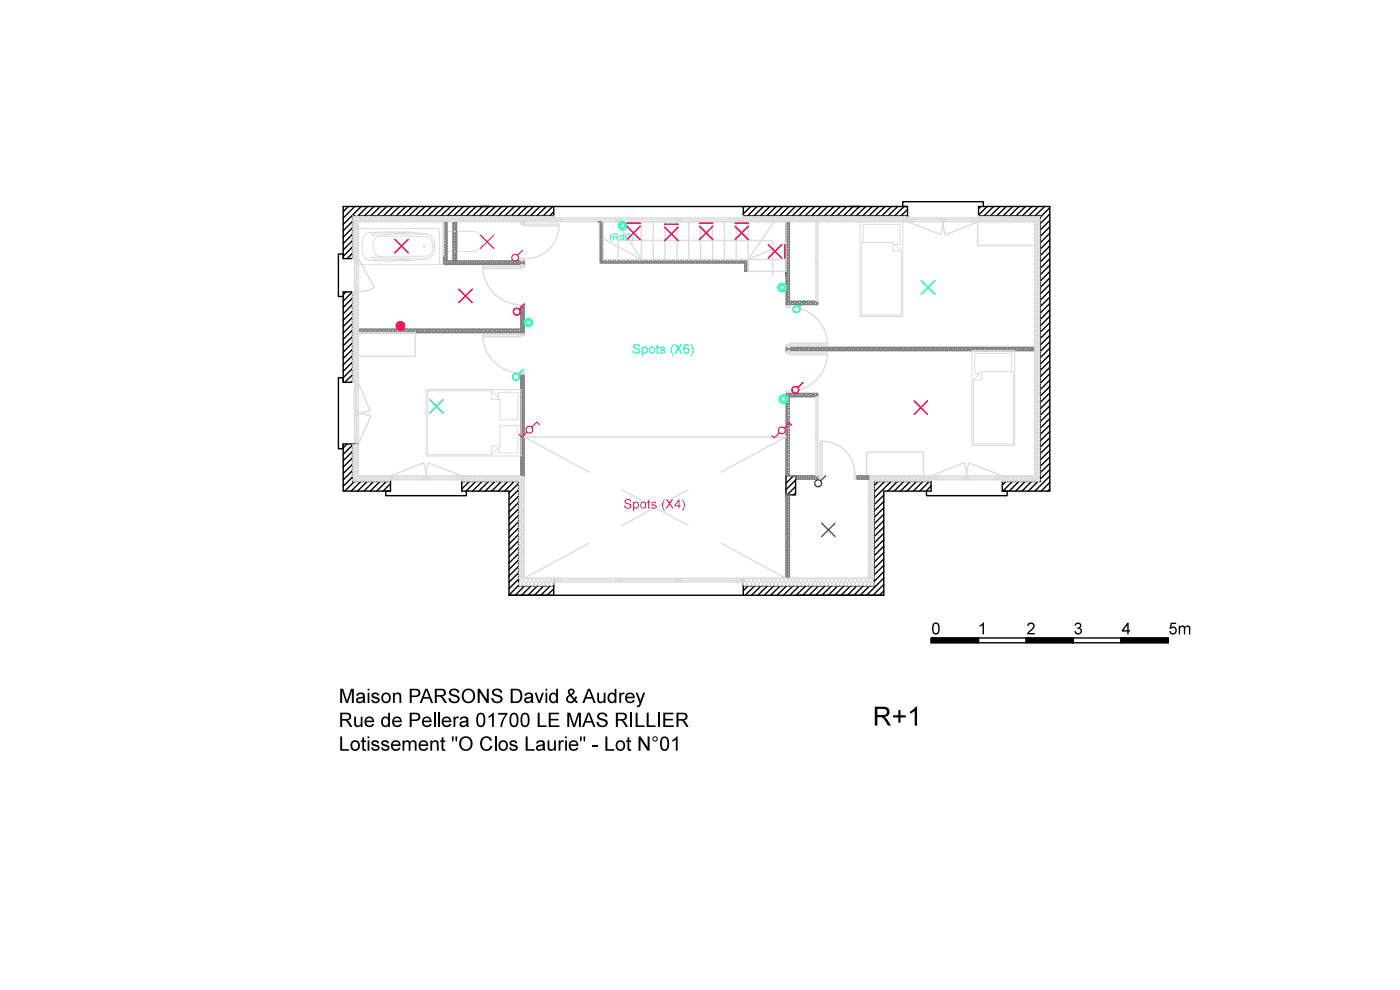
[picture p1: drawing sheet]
<svg xmlns="http://www.w3.org/2000/svg" width="297mm" height="210mm" viewBox="0 0 297 210" stroke-linecap="round" stroke-linejoin="round" font-family="sans-serif">
<g fill="none" stroke="#000" stroke-width=".3">
<path d="M72.8 54.9v-1h-1v9h1M73.9 43.8l-1.1 1.1M74.8 46.9l-2 2.1M74.8 48.3l-2 2M74.8 49.6l-2 2.1M74.8 51l-2 2M74.8 52.4l-2 2M74.8 53.7l-1.1 1.2M75.3 43.8l-2.5 2.5M76.6 43.8l-3.8 3.8M78 43.8l-2.1 2M79.3 43.8l-2 2"/>
<path d="M80.7 43.8l-2.1 2M82 43.8l-2 2M83.4 43.8l-2 2M84.7 43.8l-2 2M86.1 43.8l-2 2M87.5 43.8l-2.1 2M88.8 43.8l-2 2M90.2 43.8l-2.1 2M91.5 43.8l-2 2M92.9 43.8l-2.1 2M94.2 43.8l-2 2M95.6 43.8l-2.1 2"/>
<path d="M96.9 43.8l-2 2M98.3 43.8l-2 2M99.6 43.8l-2 2M101 43.8l-2 2M102.4 43.8l-2.1 2M103.7 43.8l-2 2M105.1 43.8l-2.1 2M106.4 43.8l-2 2M107.8 43.8l-2.1 2M109.1 43.8l-2 2M110.5 43.8l-2 2M111.8 43.8l-2 2"/>
<path d="M113.2 43.8l-2 2M114.5 43.8l-2 2M115.9 43.8l-2 2M117.3 43.8l-2.1 2M117.5 43.8v2h-42.7v9.1h-2M117.5 44.9l-.9 .9M157.7 43.8v2h34.8M157.9 43.8l-.2 .2M159.3 43.8l-1.6 1.6M160.6 43.8l-2 2M162 43.8l-2 2M163.3 43.8l-2 2"/>
<path d="M164.7 43.8l-2 2M166 43.8l-2 2M166.7 47v11.6M167.4 43.8l-2 2M168.7 43.8l-2 2M170.1 43.8l-2 2M171.4 43.8l-1.9 2M172.8 43.8l-2 2M174.2 43.8l-2 2M175.5 43.8l-2 2M176.9 43.8l-2 2M178.3 43.8l-2.1 2"/>
<path d="M179.6 43.8l-2 2M181 43.8l-2.1 2M182.3 43.8l-2 2M183.7 43.8l-2.1 2M185 43.8l-2 2M186.4 43.8l-2 2M187.7 43.8l-2 2M189.1 43.8l-2 2M190.5 43.8l-2.1 2M191.8 43.8l-2 2M192.5 44.4l-1.4 1.4M192.5 43.8h-119.7v11.1"/>
<path d="M207.6 43.8h15.1v60.4h-10.1v-2.1h8.1v-56.3h-13.1zM208.1 43.8l-.5 .5M208.6 43.8v-1h-17.1v1h1v2.1M209.4 43.8l-1.8 1.8M210.8 43.8l-2.1 2M212.1 43.8l-2 2M213.5 43.8l-2.1 2M214.8 43.8l-2 2M216.2 43.8l-2 2M217.5 43.8l-2 2M218.9 43.8l-2 2M220.3 43.8l-2.1 2"/>
<path d="M221.6 43.8l-2 2M222.7 44.1l-2 2M222.7 45.4l-2 2M222.7 46.8l-2 2M222.7 48.1l-2 2.1M222.7 49.5l-2 2M222.7 50.8l-2 2.1M222.7 52.2l-2 2M222.7 53.5l-2 2.1M222.7 54.9l-2 2M222.7 56.2l-2 2.1M222.7 57.6l-2 2"/>
<path d="M222.7 59l-2 2M73.4 61.9l-.6 .6M74.8 61.9l-2 2M74.8 65.3h.1M74.8 63.2l-2 2M74.8 64.5l-2 2.1M74.8 65.9l-2 2M74.8 67.3l-2 2M74.8 68.7l-2 1.9M74.8 70l-2 2M74.8 71.4l-2 2M74.8 72.7l-2 2"/>
<path d="M74.8 74.1l-2 2M74.8 75.4l-2 2M74.8 76.8l-2 2M74.8 78.1l-2 2M74.8 79.5l-1.7 1.6M222.7 60.3l-2 2M222.7 61.7l-2 2M222.7 63l-2 2.1M222.7 64.4l-2 2M222.7 65.7l-2 2.1M222.7 67.1l-2 2M222.7 68.4l-2 2.1"/>
<path d="M222.7 69.8l-2 2M222.7 71.1l-2 2.1M222.7 72.5l-2 2M222.7 73.9l-2 2M222.7 75.2l-2 2M222.7 76.6l-2 2M222.7 77.9l-2 2.1M222.7 79.3l-2 2M72.8 81.1v-19.2h2v19.2h-2v-1h-1v15.1h1v-1M72.8 94.2h3.2M72.8 94.2v10h10M73.6 94.2l-.8 .8"/>
<path d="M74.8 80.8l-.3 .3M74.8 94.4l-2 2M74.8 95.7l-2 2M74.8 97.1l-2 2M74.8 98.5l-2 1.9M74.8 99.8l-2 2M74.8 94.2v7.9h8M222.7 80.6l-2 2.1M222.7 82l-2 2M222.7 83.3l-2 2.1M222.7 84.7l-2 2M222.7 86.1l-2 2"/>
<path d="M222.7 87.4l-2 2M222.7 88.8l-2 2M222.7 90.2l-2 1.9M222.7 91.5l-2 2M222.7 92.9l-2 2M222.7 94.2l-2 2M222.7 95.6l-2 2M222.7 96.9l-2 2M222.7 98.3l-2 2M222.7 99.6l-2 2M74.8 101.2l-2 2M75.2 102.1l-2.1 2.1"/>
<path d="M76.5 102.1l-2 2.1M77.9 102.1l-2 2.1M79.2 102.1l-2 2.1M80.6 102.1l-2 2.1M81.9 102.1l-2 2.1M82.8 104.2h-1v.9h17.1v-.9M82.8 102.6l-1.5 1.6M82.8 104l-.2 .2M82.8 101v3.2M98 101v3.2h10v22.1h79.5v-22.1h10v-2.1h-12v22.2h-27.8M98 102.1h12v22.2h7.5M98.2 102.1l-.2 .3"/>
<path d="M99.6 102.1l-1.6 1.6M100.9 102.1l-2 2.1M102.3 102.1l-2.1 2.1M103.6 102.1l-2 2.1M105 102.1l-2.1 2.1M106.3 102.1l-2 2.1M107.7 102.1l-2 2.1M109 102.1l-1.9 2.1M110 102.5l-2 2.1M110 103.9l-2 2M110 105.2l-2 2.1M110 106.6l-2 2"/>
<path d="M110 107.9l-2 2.1M110 109.3l-2 2M110 110.6l-2 2.1M110 112l-2 2M110 113.4l-2 2M110 114.7l-2 2M110 116.1l-2 2M110 117.4l-2 2.1M110 118.8l-2 2M166.7 101v4h2.1v-4M167 101l-.3 .2M168.3 101l-1.6 1.5"/>
<path d="M168.8 101.8l-2.1 2.1M168.8 103.2l-1.8 1.8M168.8 104.6l-.4 .4M186.3 102.1l-.8 .9M187.5 105l-2 2M187.5 106.4l-2 2M187.5 107.7l-2 2.1M187.5 109.1l-2 2M187.5 110.4l-2 2.1M187.5 111.8l-2 2M187.5 113.1l-2 2.1M187.5 114.5l-2 2"/>
<path d="M187.5 115.9l-2 2M187.5 117.2l-2 2M187.5 118.6l-2 2M187.5 119.9l-2 2M187.7 102.1l-2.2 2.2M189 102.1l-3.5 3.6M190.4 102.1l-2.1 2.1M191.7 102.1l-2 2.1M193.1 102.1l-2.1 2.1M194.4 102.1l-2 2.1M195.8 102.1l-2 2.1M196.5 104.2v.9h17.1v-.9h-1"/>
<path d="M197.1 102.1l-2 2.1M197.5 103.1l-1 1.1M213.4 102.1l-.8 .8M214.7 102.1l-1.9 2.1M216.1 102.1l-2 2.1M217.5 102.1l-2 2.1M218.8 102.1l-2 2.1M220.2 102.1l-2 2.1M222.7 101l-3.2 3.2M222.7 102.3l-1.8 1.9M222.7 103.7l-.5 .5M110 120.1l-2 2.1"/>
<path d="M110 121.5l-2 2M110 122.8l-2 2.1M110 124.2l-2 2M111.3 124.3l-2 2M112.6 124.3l-1.9 2M114 124.3l-2 2M115.4 124.3l-2 2M116.7 124.3l-2 2M117.4 126.3h.1M117.5 122.7v3.6h-9.5M117.5 124.9l-1.4 1.4M157.7 122.8v3.5"/>
<path d="M158.7 124.3l-1 1M160.1 124.3l-2 2M161.5 124.3l-2.1 2M162.8 124.3l-2 2M164.2 124.3l-2.1 2M165.5 124.3l-2 2M166.9 124.3l-2.1 2M168.2 124.3l-2 2M168.8 126.3h18.7M169.6 124.3l-2.1 2M170.9 124.3l-2 2M172.3 124.3l-2 2"/>
<path d="M173.6 124.3l-1.9 2M175 124.3l-2 2M176.4 124.3l-2 2M177.7 124.3l-2 2M179.1 124.3l-2 2M180.4 124.3l-2 2M181.8 124.3l-2 2M183.1 124.3l-2 2M184.5 124.3l-2 2M187.5 121.3l-2 2M187.5 122.6l-3.7 3.7M187.5 124l-2.3 2.3"/>
<path d="M187.5 125.3l-.9 1"/>
</g>
<g fill="none" stroke="#dcdcdc" stroke-width=".3">
<path d="M74.8 54.9h1.2M75.6 55.9v5M76 54.9v1h-.8v-1l.8 1v5l-.8 1M76 54.9l-.8 1v5l.8 1M76 54.9l3.5 6.1M102.4 56.5h8.1v.5h-8.1zM102.4 56.9a8.1 8.1 0 0 0 8.1 7.7M110.5 56.1h.7v.6l-.7-.2zM110.5 47h.7v.5l-.7 .2zM110.5 54.7l.7 .2v.5h-.7zM111.2 47.5h7.4v.4h-7.4zM117.5 46.2h1.4v.8h-1.4z"/>
<path d="M117.5 46.2l1.4 .8h11.7v-.8h-11.7l-1.4 .8M117.5 47h-41.5v7.9M117.5 45.8v1.2M118.6 47.9a6.9 6.9 0 0 1-7.4 6.9M118.9 46.6h11.7M130.6 46.2h1.1v.8h-1.1l1.1-.8h11.7v.8h-11.7zM131.7 46.6h11.7M143.4 46.2h1.1v.8h-1.1l1.1-.8h11.7v.8h-11.7zM144.5 46.6h11.7M157.7 46.2l-1.5 .8h1.5v-.8h-1.5l1.5 .8M157.7 45.8v1.2h34.8M192.5 46.2h1.5v.8h-1.5z"/>
<path d="M192.5 46.2l1.5 .8h12.1l1.5-.8M192.5 47l7.1 2.8M192.5 45.8v1.2M194 46.6h5.5M199.5 46.2v.8l1.1-.8v.8zM200 47l-.1 1.4-.4 1.4M200.1 47v1l.5 1.8 7-2.8M200.6 46.2h-6.6l-1.5 .8M200.6 46.6h5.5M200.6 46.2h5.5l1.5 .8M207.4 47h12.1v5.1h-12.1zM207.6 45.8v1.2h-1.5v-.8h1.5v.8"/>
<path d="M207.6 47h11.9M219.5 47v54h-6.9M74.8 61.9h1.2v19.2h-1.2M75.2 60.9h.8v1h-.8zM79.5 61l-1.7 .6-1.8 .3M102.4 71h8.1v.4h-8.1zM102.4 71.4a8.1 8.1 0 0 0 8.1 7.7M110.5 64.7l.7-.2v.6h-.7zM110.5 70.6h.7v.6l-.7-.2zM110.5 79.2l.7-.2v.6h-.7zM166.8 74.4h.7v.5l-.7 .1zM166.8 73.1l.7 .1v.5h-.7z"/>
<path d="M166.8 64.6h.7v.5l-.7 .1zM167.5 74.9h8v.4h-8zM167.5 72.8h8v.4h-8zM167.5 65.1a8.1 8.1 0 0 1 8 7.7M175.5 75.3a8.1 8.1 0 0 1-8 7.7M75.2 82.6v5.6h.8v-1.1h-.8l.8 1.1M75.2 82.6v10.1l.8 1.5 2.7-6M75.6 82.6v4.5M75.6 88.2v4.5M76 87.7l2.7 .6M76 81.1v1.5h-.8v-1.5l.8 1.5v10.1l-.8 1.5v-1.5h.8v8.3h6.8M76 81.1l2.5 6-2.5 .5"/>
<path d="M76 81.1l-.8 1.5M76 87.1l-.8 1.1M90.9 98.2l7.1 2.8M90.9 98.2l-.4 1.3-.1 1.4M166.8 82.8l.7 .2v.5h-.7zM174 93.6h.4v7.4h-.4zM174.4 93.6a6.9 6.9 0 0 1 6.9 7.3M82.8 101h1.6v.8h-1.6zM82.8 101.8l1.6-.8h12l1.6 .8M82.8 101l1.6 .8h5.4M84.4 101.3h5.4M89.8 101v.8l1.2-.8v.8z"/>
<path d="M90.4 100.9l-.2-1.4-.3-1.3-7.1 2.8M91 101.3h5.4M96.4 101h1.6v.8h-1.6zM98 101l-1.6 .8h-6.6M98 101h13.2v21.7M125 100.1l-13.8-7.4h55.5l-13.8 7.4M125 115.2l-13.8 7.5M132 103.9l14 7.6M146 103.9l-14 7.6M152.9 115.2l13.8 7.5M173.5 101h.5l.2 .6h-.7zM181.3 101h.6v.6h-.7z"/>
<path d="M197.5 101h-13.2v21.7h-26.6l-1.5 .8h1.5v-.8h-1.5l1.5 .8M197.5 101h1.5v.8h-1.5zM197.5 101.8l1.5-.8h12.1l1.5 .8M197.5 101l1.5 .8h5.5M197.5 101v1.1M199 101.3h5.5M204.5 101v.8l1.1-.8v.8zM205.1 100.9l-.2-1.4-.4-1.3-7 2.8M205.1 100.9l.1-1.4 .4-1.3 7 2.8M205.6 101.3h5.5M211.1 101h1.5v.8h-1.5zM212.6 101l-1.5 .8h-6.6"/>
<path d="M212.6 101v1.1M111.2 122.7h6.3M117.5 122.7h1.4v.8h-1.4zM117.5 122.7l1.4 .8h11.7v-.8h-11.7l-1.4 .8M118.9 123.1h11.7M130.6 122.7h1.1v.8h-1.1l1.1-.8h11.7v.8h-11.7zM131.7 123.1h11.7M143.4 122.7h1.1v.8h-1.1l1.1-.8h11.7v.8h-11.7zM144.5 123.1h11.7"/>
</g>
<g fill="none" stroke="#808080" stroke-width=".3">
<path d="M94.1 56.1h17.1v-.7h-16.4v-8.4h-.7v9.1h.7M94.1 55.6l.1 .2M94.1 55l.1 .2M94.1 54.5l.1 .2M94.1 53.9l.1 .2M94.1 53.4l.1 .2M94.1 52.8l.1 .2M94.1 52.3l.1 .2M94.1 51.7l.1 .2M94.1 51.2l.1 .1M94.1 50.6l.1 .2M94.1 50l.1 .2"/>
<path d="M94.1 49.5l.1 .2M94.1 48.9l.1 .2M94.1 48.4l.1 .2M94.1 47.8l.1 .2M94.1 47.3l.1 .2M94.2 47l-.1 .1M94.2 47.5h.4M94.2 48h.4M94.2 48.6h.4M94.2 49.1h.4M94.2 49.7h.4M94.2 50.2h.4"/>
<path d="M94.2 50.8h.4M94.2 51.3h.4M94.2 51.9h.4M94.2 52.5h.4M94.2 53h.4M94.2 53.6h.4M94.2 54.1h.4M94.2 54.7h.4M94.2 55.2h.4M94.2 55.8h.4M94.2 47.5l-.1 .2M94.2 48l-.1 .2"/>
<path d="M94.2 48.6l-.1 .2M94.2 49.1l-.1 .2M94.2 49.7l-.1 .2M94.2 50.2l-.1 .2M94.2 50.8l-.1 .2M94.2 51.3l-.1 .2M94.2 51.9l-.1 .2M94.2 52.5l-.1 .2M94.2 53l-.1 .2M94.2 53.6l-.1 .2M94.2 54.1l-.1 .2M94.2 54.7l-.1 .2"/>
<path d="M94.2 55.2l-.1 .2M94.2 55.8l-.1 .2M94.6 55.8l.1 .3M94.6 55.2l.1 .3M94.6 54.7l.1 .2M94.6 54.1l.1 .3M94.6 53.6l.1 .2M94.6 53l.1 .3M94.6 52.5l.1 .2M94.6 51.9l.1 .3M94.6 51.3l.1 .3M94.6 49.1l.1 .3"/>
<path d="M94.6 50.8l.1 .3M94.6 50.2l.1 .3M94.6 49.7l.1 .3M94.6 48.6l.1 .3M94.6 48l.1 .3M94.6 47.5l.1 .3M94.6 47l.1 .2M94.7 56.1h.1M94.7 47.2h.1M94.7 47.8h.1M94.7 48.3h.1M94.7 48.9h.1"/>
<path d="M94.7 49.4h.1M94.7 50h.1M94.7 50.5h.1M94.7 51.1h.1M94.7 51.6h.1M94.7 52.2h.1M94.7 52.7h.1M94.7 53.3h.1M94.7 53.8h.1M94.7 54.4h.1M94.7 54.9h.1M94.7 55.5h.3"/>
<path d="M94.7 47.2l-.1 .3M94.7 47.8l-.1 .2M94.7 48.3l-.1 .3M94.7 48.9l-.1 .2M94.7 49.4l-.1 .3M94.7 50l-.1 .2M94.7 50.5l-.1 .3M94.7 51.1l-.1 .2M94.7 51.6l-.1 .3M94.7 52.2l-.1 .3M94.7 52.7l-.1 .3M94.7 53.3l-.1 .3"/>
<path d="M94.7 53.8l-.1 .3M94.7 54.4l-.1 .3M94.7 54.9l-.1 .3M94.7 55.5l-.1 .3M95 56.1h.1M95 55.5l.2 .3M95.1 55.4l-.1 .1M95.2 55.8h.3M95.2 55.8l-.2 .3M95.5 55.8l.2 .3M95.6 55.4l.1 .1M95.7 56.1h.1"/>
<path d="M95.7 55.5h.3M95.7 55.5l-.2 .3M96 56.1h.1M96 55.5l.1 .3M96.1 55.4l-.1 .1M96.1 51.3h.1M96.1 51.9h.1M96.1 47h.8v8.4h-.8zM96.1 48h.4M96.1 48.6h.4M96.1 49.7h.4M96.1 50.2h.4"/>
<path d="M96.1 50.7l.4 .1M96.1 51.3h.4M96.1 51.9h.4M96.1 52.4l.4 .1M96.1 53h.4M96.1 53.6h.4M96.1 54.1h.4M96.1 54.7h.4M96.1 48v.1M96.1 48.5v.1M96.1 49.6v.1M96.1 50.2v.1"/>
<path d="M96.1 51.3v.1M96.1 53v.1M96.1 53.5v.1M96.1 54.6v.1M96.1 55.8h.4M96.1 55.8l-.1 .3M96.5 55.2l-.4 .1M96.5 47.5h-.4M96.5 49.1l-.4 .1M96.5 55.2l.1 .3M96.5 54.7l.1 .2M96.5 54.1l.1 .3"/>
<path d="M96.5 53.6l.1 .2M96.5 53l.1 .3M96.5 52.5l.1 .2M96.5 51.9l.1 .3M96.5 51.3l.1 .3M96.5 50.8l.1 .3M96.5 50.2l.1 .3M96.5 49.7l.1 .3M96.5 49.1l.1 .3M96.5 48.6l.1 .3M96.5 48l.1 .3M96.5 47.5l.1 .3"/>
<path d="M96.5 55.8l.1 .3M96.5 47l.1 .2M96.6 48.9l-.1 .2M96.6 53.3l-.1 .3M96.6 56.1h.1M96.6 47.2h.3M96.6 47.8h.3M96.6 48.3h.3M96.6 48.9h.3M96.6 49.4h.3M96.6 50h.3M96.6 50.5h.3"/>
<path d="M96.6 51.1h.3M96.6 51.6h.3M96.6 52.2h.3M96.6 52.7h.3M96.6 53.3h.3M96.6 53.8h.3M96.6 54.4h.3M96.6 54.9h.3M96.6 47.2l-.1 .3M96.6 47.8l-.1 .2M96.6 48.3l-.1 .3M96.6 49.4l-.1 .3"/>
<path d="M96.6 50l-.1 .2M96.6 50.5l-.1 .3M96.6 51.1l-.1 .2M96.6 51.6l-.1 .3M96.6 52.2l-.1 .3M96.6 52.7l-.1 .3M96.6 53.8l-.1 .3M96.6 54.4l-.1 .3M96.6 54.9l-.1 .3M96.6 55.5h.3M96.6 55.5l-.1 .3M96.9 56.1h.1"/>
<path d="M96.9 55.5l.2 .3M97 55.4l-.1 .1M97.1 55.8h.3M97.1 55.8l-.2 .3M97.4 55.8l.2 .3M97.5 55.4l.1 .1M97.6 56.1h.1M97.6 55.5h.3M97.6 55.5l-.2 .3M97.9 56.1h.1M97.9 55.5l.2 .3M98 55.4l-.1 .1"/>
<path d="M98.1 55.8h.3M98.1 55.8l-.2 .3M98.4 55.8l.1 .3M98.5 55.4v.1M98.5 56.1h.1M98.5 55.5h.4M98.5 55.5l-.1 .3M98.9 56.1h.1M98.9 55.5l.1 .3M98.9 55.4v.1M99 55.8h.3M99 55.8l-.1 .3"/>
<path d="M99.3 55.8l.2 .3M99.4 55.4l.1 .1M99.5 56.1h.1M99.5 55.5h.3M99.5 55.5l-.2 .3M99.8 56.1h.1M99.8 55.5l.2 .3M99.9 55.4l-.1 .1M100 55.8h.3M100 55.8l-.2 .3M100.3 55.8l.1 .3M100.4 55.4v.1"/>
<path d="M100.4 56.1h.1M100.4 55.5h.4M100.4 55.5l-.1 .3M100.8 56.1h.1M100.8 55.5l.2 .3M100.9 55.4l-.1 .1M101 55.8h.3M101 55.8l-.2 .3M101.3 55.8l.1 .3M101.3 55.4l.1 .1M101.4 56.1h.1M101.4 55.5h.3"/>
<path d="M101.4 55.5l-.1 .3M101.7 55.5l.2 .3M101.8 55.4l-.1 .1M101.9 55.8h.3M101.9 55.8l-.2 .3M102.2 55.8l.2 .3M102.3 55.4l.1 .1M102.4 55.5h.3M102.4 55.5l-.2 .3M102.7 56.1h.1M102.7 55.5l.2 .3M102.8 55.4l-.1 .1"/>
<path d="M102.9 55.8h.3M102.9 55.8l-.2 .3M103.2 55.8l.1 .3M103.2 55.4l.1 .1M103.3 56.1h.1M103.3 55.5h.4M103.3 55.5l-.1 .3M103.7 56.1h.1M103.7 55.5l.1 .3M103.8 55.4l-.1 .1M103.8 55.8h.3M103.8 55.8l-.1 .3"/>
<path d="M104.1 55.8l.2 .3M104.2 55.4l.1 .1M104.3 56.1h.1M104.3 55.5h.3M104.3 55.5l-.2 .3M104.6 55.5l.2 .3M104.7 55.4l-.1 .1M104.8 55.8h.3M104.8 55.8l-.2 .3M105.1 55.8l.1 .3M105.2 55.4v.1M105.2 56.1h.1"/>
<path d="M105.2 55.5h.4M105.2 55.5l-.1 .3M105.6 56.1h.1M105.6 55.5l.1 .3M105.7 55.4l-.1 .1M105.7 55.8h.3M105.7 55.8l-.1 .3M106 55.8l.2 .3M106.1 55.4l.1 .1M106.2 56.1h.1M106.2 55.5h.3M106.2 55.5l-.2 .3"/>
<path d="M106.5 56.1h.1M106.5 55.5l.2 .3M106.6 55.4l-.1 .1M106.7 55.8h.3M106.7 55.8l-.2 .3M107 55.8l.2 .3M107.1 55.4l.1 .1M107.2 56.1h.1M107.2 55.5h.3M107.2 55.5l-.2 .3M107.5 56.1h.1M107.5 55.5l.1 .3"/>
<path d="M107.6 55.4l-.1 .1M107.6 55.8h.4M107.6 55.8l-.1 .3M108 55.8l.1 .3M108 55.4l.1 .1M108.1 56.1h.1M108.1 55.5h.4M108.1 55.5l-.1 .3M108.5 56.1h.1M108.5 55.5l.1 .3M108.5 55.4v.1M108.6 55.8h.3"/>
<path d="M108.6 55.8l-.1 .3M108.9 55.8l.2 .3M109 55.4l.1 .1M109.1 56.1h.1M109.1 55.5h.3M109.1 55.5l-.2 .3M109.4 56.1h.1M109.4 55.5l.2 .3M109.5 55.4l-.1 .1M109.6 55.8h.3M109.6 55.8l-.2 .3M109.9 55.8l.2 .3"/>
<path d="M110 55.4l.1 .1M110.1 56.1h.1M110.1 55.5h.3M110.1 55.5l-.2 .3M110.4 56.1h.1M110.4 55.5l.1 .3M110.4 55.4v.1M110.5 55.8h.4M110.5 55.8l-.1 .3M110.5 47h.7M110.9 55.8l.1 .3M110.9 55.4l.1 .1"/>
<path d="M111 56.1h.1M111 55.5h.2M111 55.5l-.1 .3M126.8 47h.7M127.3 47v8.8h30.7v1.8h.7M127.3 52.5h.3M127.3 47.6h.3M127.3 48.1h.3M127.3 48.7h.3M127.3 49.2h.3M127.3 49.8h.3M127.3 50.3h.3"/>
<path d="M127.3 50.9h.3M127.3 51.4h.3M127.3 52h.3M127.3 53.1h.3M127.3 53.7h.3M127.3 54.2h.3M127.3 54.8h.3M127.3 55.3h.3M127.6 55.3l.2 .3M127.6 54.8l.2 .2M127.6 54.2l.2 .3M127.6 53.7l.2 .2"/>
<path d="M127.6 53.1l.2 .3M127.6 52.5l.2 .3M127.6 52l.2 .3M127.6 51.4l.2 .3M127.6 50.9l.2 .3M127.6 50.3l.2 .3M127.6 49.8l.2 .3M127.6 49.2l.2 .3M127.6 48.7l.2 .2M127.6 48.1l.2 .3M127.6 47.6l.2 .2M127.6 47l.2 .3"/>
<path d="M127.8 48.9h.2M127.8 53.9l-.2 .3M127.8 47.3h.2M127.8 47.8h.2M127.8 48.4h.2M127.8 49.5h.2M127.8 50.1h.2M127.8 50.6h.2M127.8 51.2h.2M127.8 51.7h.2M127.8 52.3h.2M127.8 52.8h.2"/>
<path d="M127.8 53.4h.2M127.8 53.9h.2M127.8 54.5h.2M127.8 55h.2M127.8 55.6h.3M127.8 47.3l-.2 .3M127.8 47.8l-.2 .3M127.8 48.4l-.2 .3M127.8 48.9l-.2 .3M127.8 49.5l-.2 .3M127.8 50.1l-.2 .2M127.8 50.6l-.2 .3"/>
<path d="M127.8 51.2l-.2 .2M127.8 51.7l-.2 .3M127.8 52.3l-.2 .2M127.8 52.8l-.2 .3M127.8 53.4l-.2 .3M127.8 54.5l-.2 .3M127.8 55l-.2 .3M127.8 55.6l-.1 .2M128.1 55.6l.1 .2M128.1 55.1l.2 .2M128.3 55.3h.3M128.3 55.3l-.2 .3"/>
<path d="M128.6 55.3l.1 .3M128.7 55.6h.4M128.7 55.1l-.1 .2M128.7 55.6l-.1 .2M129.1 55.6l.1 .2M129.1 55.1l.1 .2M129.2 55.3h.3M129.2 55.3l-.1 .3M129.5 55.3l.2 .3M129.7 55.1l-.2 .2M129.7 55.6h.3M129.7 55.6l-.1 .2"/>
<path d="M130 55.6l.1 .2M130 55.1l.2 .2M130.2 55.3h.3M130.2 55.3l-.2 .3M130.5 55.3l.1 .3M130.6 55.6h.4M130.6 55.1l-.1 .2M130.6 55.6l-.1 .2M131 55.6l.1 .2M131 55.1l.1 .2M131.1 55.3h.3M131.1 55.3l-.1 .3"/>
<path d="M131.4 55.3l.2 .3M131.6 55.6h.3M131.6 55.1l-.2 .2M131.6 55.6l-.1 .2M131.9 55.6l.1 .2M131.9 55.1l.2 .2M132.1 55.3h.3M132.1 55.3l-.2 .3M132.4 55.3l.2 .3M132.5 55.1l-.1 .2M132.6 55.6h.3M132.6 55.6l-.1 .2"/>
<path d="M132.9 55.6l.1 .2M132.9 55.1l.1 .2M133 55.3h.3M133 55.3l-.1 .3M133.3 55.3l.2 .3M133.5 55.6h.4M133.5 55.1l-.2 .2M133.5 55.6l-.1 .2M133.9 55.6v.2M133.9 55.1l.1 .2M134 55.3h.3M134 55.3l-.1 .3"/>
<path d="M134.3 55.3l.2 .3M134.4 55.1l-.1 .2M134.5 55.6h.3M134.5 55.6l-.1 .2M134.8 55.6l.1 .2M134.8 55.1l.2 .2M135 55.3h.3M135 55.3l-.2 .3M135.3 55.3l.2 .3M135.4 55.1l-.1 .2M135.5 55.6h.3M135.5 55.6l-.2 .2"/>
<path d="M135.8 55.6l.1 .2M135.8 55.1l.1 .2M135.9 55.3h.3M135.9 55.3l-.1 .3M136.2 55.3l.2 .3M136.4 55.6h.3M136.4 55.1l-.2 .2M136.4 55.6l-.1 .2M136.7 55.6l.1 .2M136.7 55.1l.2 .2M136.9 55.3h.3M136.9 55.3l-.2 .3"/>
<path d="M137.2 55.3l.2 .3M137.3 55.1l-.1 .2M137.4 55.6h.3M137.4 55.6l-.2 .2M137.7 55.6l.1 .2M137.7 55.1l.1 .2M137.8 55.3h.4M137.8 55.3l-.1 .3M138.2 55.3l.1 .3M138.3 55.6h.3M138.3 55.1l-.1 .2M138.3 55.6l-.1 .2"/>
<path d="M138.6 55.1l.2 .2M138.6 55.6l.2 .2M138.8 55.3h.3M138.8 55.3l-.2 .3M139.1 55.3l.2 .3M139.3 55.6h.3M139.3 55.1l-.2 .2M139.3 55.6l-.1 .2M139.6 55.6l.1 .2M139.6 55.1l.1 .2M139.7 55.3h.4M139.7 55.3l-.1 .3"/>
<path d="M140.1 55.3l.1 .3M140.2 55.1l-.1 .2M140.2 55.6h.3M140.2 55.6l-.1 .2M140.5 55.6l.2 .2M140.6 55.1l.1 .2M140.7 55.3h.3M140.7 55.3l-.2 .3M141 55.3l.2 .3M141.2 55.6h.3M141.2 55.1l-.2 .2M141.2 55.6l-.1 .2"/>
<path d="M141.5 55.1l.2 .2M141.5 55.6l.1 .2M141.7 55.3h.3M141.7 55.3l-.2 .3M142 55.3l.1 .3M142.1 55.6h.4M142.1 55.1l-.1 .2M142.1 55.6l-.1 .2M142.5 55.6l.1 .2M142.5 55.1l.1 .2M142.6 55.3h.4M142.6 55.3l-.1 .3"/>
<path d="M143 55.3l.1 .3M143.1 55.1l-.1 .2M143.1 55.6h.3M143.1 55.6l-.1 .2M143.4 55.6l.1 .2M143.5 55.1l.1 .2M143.6 55.3h.3M143.6 55.3l-.2 .3M143.9 55.3l.2 .3M144.1 55.6h.3M144.1 55.1l-.2 .2M144.1 55.6l-.1 .2"/>
<path d="M144.4 55.6l.1 .2M144.4 55.1l.2 .2M144.6 55.3h.3M144.6 55.3l-.2 .3M144.9 55.3l.1 .3M145 55.1l-.1 .2M145 55.6h.3M145 55.6l-.1 .2M145.3 55.6l.1 .2M145.4 55.1l.1 .2M145.5 55.3h.3M145.5 55.3l-.2 .3"/>
<path d="M145.8 55.3l.2 .3M146 55.1l-.2 .2M146 55.6h.3M146 55.6l-.1 .2M146.3 55.6l.1 .2M146.3 55.1l.2 .2M146.5 55.3h.3M146.5 55.3l-.2 .3M146.8 55.3l.1 .3M146.9 55.6h.4M146.9 55.1l-.1 .2M146.9 55.6l-.1 .2"/>
<path d="M147.3 55.6l.1 .2M147.3 55.1l.1 .2M147.4 55.3h.3M147.4 55.3l-.1 .3M147.7 55.3l.2 .3M147.9 55.1l-.2 .2M147.9 55.6h.3M147.9 55.6l-.1 .2M148.2 55.6l.1 .2M148.2 55.1l.2 .2M148.4 55.3h.3M148.4 55.3l-.2 .3"/>
<path d="M148.7 55.3l.1 .3M148.8 55.6h.4M148.8 55.1l-.1 .2M148.8 55.6v.2M149.2 55.6l.1 .2M149.2 55.1l.1 .2M149.3 55.3h.3M149.3 55.3l-.1 .3M149.6 55.3l.2 .3M149.8 55.6h.3M149.8 55.1l-.2 .2M149.8 55.6l-.1 .2"/>
<path d="M150.1 55.6l.1 .2M150.1 55.1l.2 .2M150.3 55.3h.3M150.3 55.3l-.2 .3M150.6 55.3l.2 .3M150.7 55.1l-.1 .2M150.8 55.6h.3M150.8 55.6l-.1 .2M151.1 55.6l.1 .2M151.1 55.1l.1 .2M151.2 55.3h.4M151.2 55.3l-.1 .3"/>
<path d="M151.6 55.3l.1 .3M151.7 55.6h.4M151.7 55.1l-.1 .2M151.7 55.6l-.1 .2M152.1 55.6v.2M152.1 55.1l.1 .2M152.2 55.3h.3M152.2 55.3l-.1 .3M152.5 55.3l.2 .3M152.7 55.6h.3M152.7 55.1l-.2 .2M152.7 55.6l-.1 .2"/>
<path d="M153 55.6l.1 .2M153 55.1l.2 .2M153.2 55.3h.3M153.2 55.3l-.2 .3M153.5 55.3l.2 .3M153.6 55.1l-.1 .2M153.7 55.6h.3M153.7 55.6l-.2 .2M154 55.6l.1 .2M154 55.1l.1 .2M154.1 55.3h.3M154.1 55.3l-.1 .3"/>
<path d="M154.4 55.3l.2 .3M154.6 55.6h.3M154.6 55.1l-.2 .2M154.6 55.6l-.1 .2M154.9 55.6l.1 .2M154.9 55.1l.2 .2M155.1 55.3h.3M155.1 55.3l-.2 .3M155.4 55.3l.2 .3M155.5 55.1l-.1 .2M155.6 55.6h.3M155.6 55.6l-.2 .2"/>
<path d="M155.9 55.6l.1 .2M155.9 55.1l.1 .2M156 55.3h.4M156 55.3l-.1 .3M156.4 55.3l.1 .3M156.5 55.1l-.1 .2M156.5 55.6h.3M156.5 55.6l-.1 .2M156.8 55.6l.2 .2M156.9 55.1l.1 .2M157 55.3h.3M157 55.3l-.2 .3"/>
<path d="M157.3 55.3l.2 .3M157.5 55.6h.3M157.5 55.1l-.2 .2M157.5 55.6l-.1 .2M157.8 55.6l.1 .2M157.8 55.1l.1 .2M157.9 55.3h.4M157.9 55.3l-.1 .3M158 55.9h.3M158 56.4h.3M158 57h.3M158 57.5h.3"/>
<path d="M158.3 57.5v.1M158.3 57l.1 .2M158.3 56.4l.1 .3M158.3 55.9l.1 .2M158.3 55.3l.1 .3M158.4 55.1l-.1 .2M158.4 55.6h.3M158.4 56.1h.3M158.4 56.7h.3M158.4 57.2h.3M158.4 55.6l-.1 .3M158.4 56.1l-.1 .3"/>
<path d="M158.4 56.7l-.1 .3M158.4 57.2l-.1 .3M166.7 47h.8v17.6h-.7zM166.7 47.2h.2M166.7 47.8h.2M166.7 48.3h.2M166.7 48.9h.2M166.7 49.4h.2M166.7 50h.2M166.7 50.5h.2M166.7 51.1h.2M166.7 51.6h.2"/>
<path d="M166.7 52.2h.2M166.7 52.7h.2M166.7 53.3h.2M166.7 53.8h.2M166.7 54.4h.2M166.7 54.9h.2M166.7 55.5h.2M166.7 56.1h.2M166.8 56.6h.1M166.8 57.2h.1M166.8 57.7h.1M166.8 58.3h.1"/>
<path d="M166.8 58.8h.1M166.8 59.4h.1M166.8 59.9h.1M166.9 59.9l.2 .3M166.9 59.4l.2 .2M166.9 58.8l.2 .3M166.9 58.3l.2 .2M166.9 57.7l.2 .3M166.9 57.2l.2 .2M166.9 56.6l.2 .3M166.9 56.1l.2 .2M166.9 55.5l.2 .3"/>
<path d="M166.9 54.9l.2 .3M166.9 54.4l.2 .3M166.9 53.8l.2 .3M166.9 53.3l.2 .3M166.9 52.7l.2 .3M166.9 52.2l.2 .3M166.9 51.6l.2 .3M166.9 51.1l.2 .2M166.9 50.5l.2 .3M166.9 50l.2 .2M166.9 49.4l.2 .3M166.9 48.9l.2 .2"/>
<path d="M166.9 48.3l.2 .3M166.9 47.8l.2 .2M166.9 47.2l.2 .3M167 47l-.1 .2M167.1 47.5h.3M167.1 48h.3M167.1 48.6h.3M167.1 49.1h.3M167.1 49.7h.3M167.1 50.2h.3M167.1 50.8h.3M167.1 51.3h.3"/>
<path d="M167.1 51.9h.3M167.1 52.5h.3M167.1 53h.3M167.1 53.6h.3M167.1 54.1h.3M167.1 54.7h.3M167.1 55.2h.3M167.1 55.8h.3M167.1 56.3h.3M167.1 56.9h.3M167.1 57.4h.3M167.1 58h.3"/>
<path d="M167.1 58.5h.3M167.1 59.1h.3M167.1 59.6h.3M167.1 47.5l-.2 .3M167.1 48l-.2 .3M167.1 48.6l-.2 .3M167.1 49.1l-.2 .3M167.1 49.7l-.2 .3M167.1 50.2l-.2 .3M167.1 50.8l-.2 .3M167.1 51.3l-.2 .3M167.1 51.9l-.2 .3"/>
<path d="M167.1 52.5l-.2 .2M167.1 53l-.2 .3M167.1 53.6l-.2 .2M167.1 54.1l-.2 .3M167.1 54.7l-.2 .2M167.1 55.2l-.2 .3M167.1 55.8l-.2 .3M167.1 56.3l-.2 .3M167.1 56.9l-.2 .3M167.1 57.4l-.2 .3M167.1 58l-.2 .3M167.1 58.5l-.2 .3"/>
<path d="M167.1 59.1l-.2 .3M167.1 59.6l-.2 .3M167.4 59.6l.1 .2M167.4 59.1l.1 .1M167.4 58.5l.1 .2M167.4 58l.1 .1M167.4 57.4l.1 .2M167.4 56.9l.1 .1M167.4 56.3l.1 .2M167.4 55.8l.1 .1M167.4 55.2l.1 .2M167.4 54.7l.1 .1"/>
<path d="M167.4 54.1l.1 .2M167.4 53.6l.1 .1M167.4 53l.1 .2M167.4 52.5l.1 .1M167.4 51.9l.1 .2M167.4 51.3l.1 .2M167.4 50.8l.1 .1M167.4 50.2l.1 .2M167.4 49.7l.1 .1M167.4 49.1l.1 .2M167.4 48.6l.1 .1M167.4 48l.1 .2"/>
<path d="M167.4 47.5l.1 .1M167.4 47l.1 .1M167.5 47.4l-.1 .1M167.5 47.9l-.1 .1M167.5 48.5l-.1 .1M167.5 49l-.1 .1M167.5 49.6l-.1 .1M167.5 50.1l-.1 .1M167.5 50.7l-.1 .1M167.5 51.2l-.1 .1M167.5 51.8l-.1 .1M167.5 52.4l-.1 .1"/>
<path d="M167.5 52.9l-.1 .1M167.5 53.5l-.1 .1M167.5 54l-.1 .1M167.5 54.6l-.1 .1M167.5 55.1l-.1 .1M167.5 55.7l-.1 .1M167.5 56.2l-.1 .1M167.5 56.8l-.1 .1M167.5 57.3l-.1 .1M167.5 57.9l-.1 .1M167.5 58.4l-.1 .1M167.5 59l-.1 .1"/>
<path d="M167.5 59.5l-.1 .1M76 69.8h34.5v.8h-34.5zM76 70.2h.4M76 70.1v.1M76.4 70.2l.1 .2M76.5 69.9h.3M76.5 70.4h.3M76.5 69.8v.1M76.5 69.9l-.1 .3M76.5 70.4l-.1 .2M76.8 70.4l.1 .2M76.8 69.9l.2 .3"/>
<path d="M76.8 69.8v.1M77 70.2h.3M77 70.2l-.2 .2M77.3 70.2l.2 .2M77.4 69.8l.1 .1M77.5 69.9h.3M77.5 70.4h.3M77.5 69.9l-.2 .3M77.5 70.4l-.1 .2M77.8 70.4v.2M77.8 69.9l.1 .3M77.8 69.8v.1"/>
<path d="M77.9 70.2h.4M77.9 70.2l-.1 .2M78.3 70.2l.1 .2M78.4 69.8v.1M78.4 69.9h.3M78.4 70.4h.3M78.4 69.9l-.1 .3M78.4 70.4v.2M78.7 70.4l.1 .2M78.7 69.9l.2 .3M78.8 69.8l-.1 .1M78.9 70.2h.3"/>
<path d="M78.9 70.2l-.2 .2M79.2 70.2l.2 .2M79.4 69.9h.3M79.4 70.4h.3M79.4 69.8v.1M79.4 69.9l-.2 .3M79.4 70.4l-.1 .2M79.7 70.4v.2M79.7 69.9l.2 .3M79.7 69.8v.1M79.9 70.2h.3M79.9 70.2l-.2 .2"/>
<path d="M80.2 70.2l.1 .2M80.3 69.8v.1M80.3 69.9h.3M80.3 70.4h.3M80.3 69.9l-.1 .3M80.3 70.4v.2M80.6 70.4l.1 .2M80.6 69.9l.2 .3M80.7 69.8l-.1 .1M80.8 70.2h.3M80.8 70.2l-.2 .2M81.1 70.2l.2 .2"/>
<path d="M81.3 69.8v.1M81.3 69.9h.3M81.3 70.4h.3M81.3 69.9l-.2 .3M81.3 70.4l-.1 .2M81.6 70.4l.1 .2M81.6 69.9l.2 .3M81.7 69.8l-.1 .1M81.8 70.2h.3M81.8 70.2l-.2 .2M82.1 70.2l.1 .2M82.2 69.9h.4"/>
<path d="M82.2 70.4h.4M82.2 69.8v.1M82.2 69.9l-.1 .3M82.2 70.4v.2M82.6 70.4v.2M82.6 69.9l.2 .3M82.6 69.8v.1M82.8 70.2l-.2 .2M82.8 70.2h.3M83.1 70.2l.1 .2M83.2 69.8v.1M83.2 69.9h.3"/>
<path d="M83.2 70.4h.3M83.2 69.9l-.1 .3M83.2 70.4l-.1 .2M83.5 70.4l.1 .2M83.5 69.9l.2 .3M83.6 69.8l-.1 .1M83.7 70.2h.3M83.7 70.2l-.2 .2M84 70.2l.2 .2M84.2 69.9h.3M84.2 70.4h.3M84.2 69.8v.1"/>
<path d="M84.2 69.9l-.2 .3M84.2 70.4l-.1 .2M84.5 70.4l.1 .2M84.5 69.9l.2 .3M84.5 69.8v.1M84.7 70.2h.3M84.7 70.2l-.2 .2M85 70.2l.1 .2M85.1 69.9h.4M85.1 70.4h.4M85.1 69.8v.1M85.1 69.9l-.1 .3"/>
<path d="M85.1 70.4v.2M85.5 70.4v.2M85.5 69.9l.1 .3M85.5 69.8v.1M85.6 70.2h.3M85.6 70.2l-.1 .2M85.9 70.2l.2 .2M86.1 69.8v.1M86.1 69.9h.3M86.1 70.4h.3M86.1 69.9l-.2 .3M86.1 70.4l-.1 .2"/>
<path d="M86.4 70.4l.1 .2M86.4 69.9l.2 .3M86.4 69.8v.1M86.6 70.2h.3M86.6 70.2l-.2 .2M86.9 70.2l.1 .2M87 69.9h.4M87 70.4h.4M87 69.8v.1M87 69.9l-.1 .3M87 70.4v.2M87.4 70.4v.2"/>
<path d="M87.4 69.9l.1 .3M87.4 69.8v.1M87.5 70.2h.3M87.5 70.2l-.1 .2M87.8 70.2l.2 .2M88 69.9h.3M88 70.4h.3M88 69.8v.1M88 69.9l-.2 .3M88 70.4l-.1 .2M88.3 70.4l.1 .2M88.3 69.9l.2 .3"/>
<path d="M88.3 69.8v.1M88.5 70.2h.3M88.5 70.2l-.2 .2M88.8 70.2l.2 .2M88.9 69.8l.1 .1M89 69.9h.3M89 70.4h.3M89 69.9l-.2 .3M89 70.4l-.1 .2M89.3 70.4l.1 .2M89.3 69.9l.1 .3M89.3 69.8v.1"/>
<path d="M89.4 70.2h.4M89.4 70.2l-.1 .2M89.8 70.2l.1 .2M89.9 69.9h.3M89.9 70.4h.3M89.9 69.8v.1M89.9 69.9l-.1 .3M89.9 70.4v.2M90.2 70.4l.1 .2M90.2 69.9l.2 .3M90.2 69.8v.1M90.4 70.2h.3"/>
<path d="M90.4 70.2l-.2 .2M90.7 70.2l.2 .2M90.8 69.8l.1 .1M90.9 69.9h.3M90.9 70.4h.3M90.9 69.9l-.2 .3M90.9 70.4l-.1 .2M91.2 70.4l.1 .2M91.2 69.9l.1 .3M91.2 69.8v.1M91.3 70.2h.4M91.3 70.2l-.1 .2"/>
<path d="M91.7 70.2l.2 .2M91.8 69.8l.1 .1M91.9 69.9h.3M91.9 70.4h.3M91.9 69.9l-.2 .3M91.9 70.4l-.1 .2M92.2 70.4v.2M92.2 69.9l.1 .3M92.2 69.8v.1M92.3 70.2h.3M92.3 70.2l-.1 .2M92.6 70.2l.2 .2"/>
<path d="M92.8 69.9h.3M92.8 70.4h.3M92.8 69.8v.1M92.8 69.9l-.2 .3M92.8 70.4l-.1 .2M93.1 70.4l.1 .2M93.1 69.9l.2 .3M93.1 69.8v.1M93.3 70.2h.3M93.3 70.2l-.2 .2M93.6 70.2l.2 .2M93.7 69.8l.1 .1"/>
<path d="M93.8 69.9h.3M93.8 70.4h.3M93.8 69.9l-.2 .3M93.8 70.4l-.1 .2M94.1 70.4v.2M94.1 69.9l.1 .3M94.1 69.8v.1M94.2 70.2h.4M94.2 70.2l-.1 .2M94.6 70.2l.1 .2M94.7 69.9h.3M94.7 70.4h.3"/>
<path d="M94.7 69.8v.1M94.7 69.9l-.1 .3M94.7 70.4l-.1 .2M95 70.4l.1 .2M95 69.9l.2 .3M95.1 69.8l-.1 .1M95.2 70.2h.3M95.2 70.2l-.2 .2M95.5 70.2l.2 .2M95.7 69.9h.3M95.7 70.4h.3M95.7 69.8v.1"/>
<path d="M95.7 69.9l-.2 .3M95.7 70.4l-.1 .2M96 70.4v.2M96 69.9l.1 .3M96 69.8v.1M96.1 70.2h.4M96.1 70.2l-.1 .2M96.5 70.2l.1 .2M96.6 69.8v.1M96.6 69.9h.3M96.6 70.4h.3M96.6 69.9l-.1 .3"/>
<path d="M96.6 70.4v.2M96.9 70.4l.1 .2M96.9 69.9l.2 .3M97 69.8l-.1 .1M97.1 70.2h.3M97.1 70.2l-.2 .2M97.4 70.2l.2 .2M97.6 69.9h.3M97.6 70.4h.3M97.6 69.8v.1M97.6 69.9l-.2 .3M97.6 70.4l-.1 .2"/>
<path d="M97.9 70.4l.1 .2M97.9 69.9l.2 .3M97.9 69.8v.1M98.1 70.2h.3M98.1 70.2l-.2 .2M98.4 70.2l.1 .2M98.5 69.9h.4M98.5 70.4h.4M98.5 69.8v.1M98.5 69.9l-.1 .3M98.5 70.4v.2M98.9 70.4v.2"/>
<path d="M98.9 69.9l.1 .3M98.9 69.8v.1M99 70.2h.3M99 70.2l-.1 .2M99.3 70.2l.2 .2M99.5 69.8v.1M99.5 69.9h.3M99.5 70.4h.3M99.5 69.9l-.2 .3M99.5 70.4l-.1 .2M99.8 70.4l.1 .2M99.8 69.9l.2 .3"/>
<path d="M99.9 69.8l-.1 .1M100 70.2h.3M100 70.2l-.2 .2M100.3 70.2l.1 .2M100.4 69.9h.4M100.4 70.4h.4M100.4 69.8v.1M100.4 69.9l-.1 .3M100.4 70.4v.2M100.8 70.4v.2M100.8 69.9l.2 .3M100.8 69.8v.1"/>
<path d="M101 70.2h.3M101 70.2l-.2 .2M101.3 70.2l.1 .2M101.4 69.8v.1M101.4 69.9h.3M101.4 70.4h.3M101.4 69.9l-.1 .3M101.4 70.4l-.1 .2M101.7 70.4l.1 .2M101.7 69.9l.2 .3M101.8 69.8l-.1 .1M101.9 70.2h.3"/>
<path d="M101.9 70.2l-.2 .2M102.2 70.2l.2 .2M102.4 69.8v.1M102.4 69.9h.3M102.4 70.4h.3M102.4 69.9l-.2 .3M102.4 70.4l-.1 .2M102.7 70.4l.1 .2M102.7 69.9l.2 .3M102.7 69.8v.1M102.9 70.2h.3M102.9 70.2l-.2 .2"/>
<path d="M103.2 70.2l.1 .2M103.3 69.9h.4M103.3 70.4h.4M103.3 69.8v.1M103.3 69.9l-.1 .3M103.3 70.4v.2M103.7 70.4v.2M103.7 69.9l.1 .3M103.7 69.8v.1M103.8 70.2h.3M103.8 70.2l-.1 .2M104.1 70.2l.2 .2"/>
<path d="M104.3 69.8v.1M104.3 69.9h.3M104.3 70.4h.3M104.3 69.9l-.2 .3M104.3 70.4l-.1 .2M104.6 70.4l.1 .2M104.6 69.9l.2 .3M104.6 69.8v.1M104.8 70.2h.3M104.8 70.2l-.2 .2M105.1 70.2l.1 .2M105.2 69.9h.4"/>
<path d="M105.2 70.4h.4M105.2 69.8v.1M105.2 69.9l-.1 .3M105.2 70.4v.2M105.6 70.4l.1 .2M105.6 69.9l.1 .3M105.6 69.8v.1M105.7 70.2h.3M105.7 70.2l-.1 .2M106 70.2l.2 .2M106.2 69.9h.3M106.2 70.4h.3"/>
<path d="M106.2 69.8v.1M106.2 69.9l-.2 .3M106.2 70.4v.2M106.5 70.4l.1 .2M106.5 69.9l.2 .3M106.5 69.8v.1M106.7 70.2h.3M106.7 70.2l-.2 .2M107 70.2l.2 .2M107.1 69.8l.1 .1M107.2 69.9h.3M107.2 70.4h.3"/>
<path d="M107.2 69.9l-.2 .3M107.2 70.4l-.1 .2M107.5 70.4l.1 .2M107.5 69.9l.1 .3M107.5 69.8v.1M107.6 70.2h.4M107.6 70.2l-.1 .2M108 70.2l.1 .2M108.1 69.9h.4M108.1 70.4h.4M108.1 69.8v.1M108.1 69.9l-.1 .3"/>
<path d="M108.1 70.4v.2M108.5 70.4v.2M108.5 69.9l.1 .3M108.5 69.8v.1M108.6 70.2h.3M108.6 70.2l-.1 .2M108.9 70.2l.2 .2M109.1 69.9h.3M109.1 70.4h.3M109.1 69.8v.1M109.1 69.9l-.2 .3M109.1 70.4l-.1 .2"/>
<path d="M109.4 70.4l.1 .2M109.4 69.9l.2 .3M109.4 69.8v.1M109.6 70.2h.3M109.6 70.2l-.2 .2M109.9 70.2l.2 .2M110 69.8l.1 .1M110.1 69.9h.3M110.1 70.4h.3M110.1 69.9l-.2 .3M110.1 70.4l-.1 .2M110.4 69.9l.1 .3"/>
<path d="M110.4 70.4v.2M110.4 69.8v.1M110.5 79.6h.7v21.4h-.7zM110.5 67.9h.1M110.5 67.4h.1M110.5 66.8h.1M110.5 66.3h.1M110.5 65.7h.1M110.5 65.2h.1M110.5 68.5h.1M110.5 69.1h.1M110.5 69.6h.1"/>
<path d="M110.5 70.2h.1M110.5 65.1h.7v5.5h-.7zM110.5 65.7v.1M110.5 66.8v.1M110.5 67.9v.1M110.5 70.2h.4M110.5 70.2l-.1 .2M110.5 65.2h.4M110.5 65.7h.4M110.5 66.3h.4M110.5 66.8h.4M110.5 67.4h.4"/>
<path d="M110.5 67.9h.4M110.5 68.5h.4M110.5 69.1h.4M110.5 69.6h.4M110.9 79.6l.1 .2M110.9 70.2l.1 .2M110.9 69.6l.1 .3M110.9 69.1l.1 .2M110.9 68.5l.1 .3M110.9 67.9l.1 .3M110.9 67.4l.1 .3M110.9 66.8l.1 .3"/>
<path d="M110.9 66.3l.1 .3M110.9 65.7l.1 .3M110.9 65.2l.1 .3M110.9 65.1v.1M111 79.8h.2M111 79.8l-.1 .3M111 69.9h.2M111 70.4h.2M111 65.5h.2M111 66h.2M111 66.6h.2M111 67.1h.2"/>
<path d="M111 67.7h.2M111 68.2h.2M111 68.8h.2M111 69.3h.2M111 65.5l-.1 .2M111 66l-.1 .3M111 66.6l-.1 .2M111 67.1l-.1 .3M111 67.7l-.1 .2M111 68.2l-.1 .3M111 68.8l-.1 .3M111 69.3l-.1 .3"/>
<path d="M111 69.9l-.1 .3M111 70.4l-.1 .2M166.8 64.4l.2 .2M166.8 73.7h52.7v.7h-52.7zM166.8 60.5h.1M166.8 61h.1M166.8 61.6h.1M166.8 62.1h.1M166.8 62.7h.1M166.8 63.2h.1M166.8 63.8h.1M166.8 73.8h.1"/>
<path d="M166.8 74.3h.1M166.9 63.8l.2 .3M166.9 63.2l.2 .3M166.9 62.7l.2 .3M166.9 62.1l.2 .3M166.9 61.6l.2 .3M166.9 61l.2 .3M166.9 60.5l.2 .3M166.9 74.3l.1 .1M166.9 73.8l.2 .2M167 73.7l-.1 .1M167.1 64.1h.3"/>
<path d="M167.1 60.2h.3M167.1 60.8h.3M167.1 61.3h.3M167.1 61.9h.3M167.1 62.4h.3M167.1 63h.3M167.1 63.5h.3M167.1 60.2l-.2 .3M167.1 60.8l-.2 .2M167.1 61.3l-.2 .3M167.1 61.9l-.2 .2M167.1 62.4l-.2 .3"/>
<path d="M167.1 63l-.2 .2M167.1 63.5l-.2 .3M167.1 64.1l-.2 .3M167.1 74h.3M167.1 74l-.2 .3M167.4 64.1l.1 .3M167.4 63.5l.1 .2M167.4 63l.1 .1M167.4 62.4l.1 .2M167.4 61.9l.1 .1M167.4 61.3l.1 .2M167.4 60.8l.1 .1"/>
<path d="M167.4 60.2l.1 .2M167.4 74l.1 .3M167.5 60.1l-.1 .1M167.5 60.7l-.1 .1M167.5 61.2l-.1 .1M167.5 61.8l-.1 .1M167.5 62.3l-.1 .1M167.5 62.9l-.1 .1M167.5 63.4l-.1 .1M167.5 63.9l-.1 .2M167.5 73.7v.1M167.5 64.4h.3"/>
<path d="M167.5 64.4l-.1 .2M167.5 73.8h.3M167.5 74.3h.3M167.5 73.8l-.1 .2M167.5 74.3v.1M167.8 64.4l.2 .2M167.8 74.3l.1 .1M167.8 73.8l.2 .2M167.9 63.9l.1 .2M167.9 73.7l-.1 .1M168 64.1h.4M168 64.1l-.2 .3"/>
<path d="M168 74h.4M168 74l-.2 .3M168.4 64.1l.1 .3M168.4 74l.1 .3M168.4 63.9v.2M168.4 73.7l.1 .1M168.5 64.4h.3M168.5 64.4l-.1 .2M168.5 73.8h.3M168.5 74.3h.3M168.5 73.8l-.1 .2M168.5 74.3v.1"/>
<path d="M168.8 64.4l.1 .2M168.8 74.3l.1 .1M168.8 73.8l.2 .2M168.9 63.9l.1 .2M168.9 73.7l-.1 .1M169 64.1h.3M169 64.1l-.2 .3M169 74h.3M169 74l-.2 .3M169.3 64.1l.2 .3M169.3 74l.2 .3M169.4 63.9l-.1 .2"/>
<path d="M169.4 73.7l.1 .1M169.5 64.4h.3M169.5 64.4l-.2 .2M169.5 73.8h.3M169.5 74.3h.3M169.5 73.8l-.2 .2M169.5 74.3l-.1 .1M169.8 64.4l.1 .2M169.8 74.3v.1M169.8 73.8l.1 .2M169.8 63.9l.1 .2M169.8 73.7v.1"/>
<path d="M169.9 64.1h.4M169.9 64.1l-.1 .3M169.9 74h.4M169.9 74l-.1 .3M170.3 64.1l.1 .3M170.3 74l.1 .3M170.4 63.9l-.1 .2M170.4 73.7v.1M170.4 64.4h.3M170.4 64.4l-.1 .2M170.4 73.8h.3M170.4 74.3h.3"/>
<path d="M170.4 73.8l-.1 .2M170.4 74.3v.1M170.7 64.4l.2 .2M170.7 74.3l.1 .1M170.7 73.8l.2 .2M170.8 63.9l.1 .2M170.8 73.7l-.1 .1M170.9 64.1h.3M170.9 64.1l-.2 .3M170.9 74h.3M170.9 74l-.2 .3M171.2 64.1l.2 .3"/>
<path d="M171.2 74l.2 .3M171.3 63.9l-.1 .2M171.3 73.7l.1 .1M171.4 64.4h.3M171.4 64.4l-.2 .2M171.4 73.8h.3M171.4 74.3h.3M171.4 73.8l-.2 .2M171.4 74.3v.1M171.7 64.4l.1 .2M171.7 74.3v.1M171.7 73.8l.2 .2"/>
<path d="M171.7 63.9l.2 .2M171.7 73.7v.1M171.9 64.1h.3M171.9 64.1l-.2 .3M171.9 74h.3M171.9 74l-.2 .3M172.2 64.1l.1 .3M172.2 74l.1 .3M172.3 63.9l-.1 .2M172.3 73.7v.1M172.3 64.4h.4M172.3 64.4l-.1 .2"/>
<path d="M172.3 73.8h.4M172.3 74.3h.4M172.3 73.8l-.1 .2M172.3 74.3v.1M172.7 64.4l.1 .2M172.7 74.3v.1M172.7 73.8l.1 .2M172.7 63.9l.1 .2M172.7 73.7v.1M172.8 64.1h.3M172.8 64.1l-.1 .3M172.8 74h.3"/>
<path d="M172.8 74l-.1 .3M173.1 64.1l.2 .3M173.1 74l.2 .3M173.2 63.9l-.1 .2M173.2 73.7l.1 .1M173.3 64.4h.2M173.3 64.4l-.2 .2M173.3 73.8h.3M173.3 74.3h.3M173.3 73.8l-.2 .2M173.3 74.3v.1M173.6 74.3v.1"/>
<path d="M173.6 73.8l.2 .2M173.6 73.7v.1M173.8 74h.3M173.8 74l-.2 .3M174.1 74l.1 .3M174.2 73.7v.1M174.2 73.8h.4M174.2 74.3h.4M174.2 73.8l-.1 .2M174.2 74.3v.1M174.6 73.8l.1 .2M174.6 74.3v.1"/>
<path d="M174.6 73.7v.1M174.7 74h.3M174.7 74l-.1 .3M175 74l.2 .3M175.2 73.7v.1M175.2 73.8h.3M175.2 74.3h.3M175.2 73.8l-.2 .2M175.2 74.3v.1M175.5 74.3v.1M175.5 73.8l.2 .2M175.6 73.7l-.1 .1"/>
<path d="M175.7 74h.3M175.7 74l-.2 .3M176 74l.2 .3M176.1 73.7l.1 .1M176.2 73.8h.3M176.2 74.3h.3M176.2 73.8l-.2 .2M176.2 74.3l-.1 .1M176.5 73.8l.1 .2M176.5 74.3v.1M176.5 73.7v.1M176.6 74h.3"/>
<path d="M176.6 74l-.1 .3M176.9 74l.2 .3M177.1 73.7v.1M177.1 73.8l-.2 .2M177.1 73.8h.4M177.1 74.3h.4M177.1 74.3v.1M177.5 74.3v.1M177.5 73.8l.1 .2M177.5 73.7v.1M177.6 74h.3M177.6 74l-.1 .3"/>
<path d="M177.9 74l.2 .3M178 73.7l.1 .1M178.1 73.8h.3M178.1 74.3h.3M178.1 73.8l-.2 .2M178.1 74.3l-.1 .1M178.4 74.3v.1M178.4 73.8l.2 .2M178.5 73.7l-.1 .1M178.6 74h.3M178.6 74l-.2 .3M178.9 74l.2 .3"/>
<path d="M179 73.7l.1 .1M179.1 73.8h.3M179.1 74.3h.3M179.1 73.8l-.2 .2M179.1 74.3l-.1 .1M179.4 73.8l.1 .2M179.4 74.3v.1M179.4 73.7v.1M179.5 74h.3M179.5 74l-.1 .3M179.8 74l.2 .3M180 73.7v.1"/>
<path d="M180 73.8h.3M180 74.3h.3M180 73.8l-.2 .2M180 74.3v.1M180.3 74.3l.1 .1M180.3 73.8l.2 .2M180.4 73.7l-.1 .1M180.5 74h.3M180.5 74l-.2 .3M180.8 74l.2 .3M180.9 73.7l.1 .1M181 73.8l-.2 .2"/>
<path d="M181 73.8h.3M181 74.3h.3M181 74.3l-.1 .1M181.3 74.3v.1M181.3 73.8l.1 .2M181.3 73.7v.1M181.4 74h.4M181.4 74l-.1 .3M181.8 74l.1 .3M181.9 73.7v.1M181.9 73.8h.3M181.9 74.3h.3"/>
<path d="M181.9 73.8l-.1 .2M181.9 74.3v.1M182.2 74.3l.1 .1M182.2 73.8l.2 .2M182.3 73.7l-.1 .1M182.4 74h.3M182.4 74l-.2 .3M182.7 74l.2 .3M182.8 73.7l.1 .1M182.9 73.8h.3M182.9 74.3h.3M182.9 73.8l-.2 .2"/>
<path d="M182.9 74.3l-.1 .1M183.2 74.3v.1M183.2 73.8l.1 .2M183.3 73.7l-.1 .1M183.3 74h.4M183.3 74l-.1 .3M183.7 74l.1 .3M183.8 73.7v.1M183.8 73.8l-.1 .2M183.8 73.8h.3M183.8 74.3h.3M183.8 74.3v.1"/>
<path d="M184.1 73.8l.2 .2M184.1 74.3l.1 .1M184.2 73.7l-.1 .1M184.3 74h.4M184.3 74l-.2 .3M184.7 74l.1 .3M184.7 73.7l.1 .1M184.8 73.8h.3M184.8 74.3h.3M184.8 73.8l-.1 .2M184.8 74.3l-.1 .1M185.1 74.3l.1 .1"/>
<path d="M185.1 73.8l.2 .2M185.2 73.7l-.1 .1M185.3 74h.3M185.3 74l-.2 .3M185.6 74l.2 .3M185.7 73.7l.1 .1M185.8 73.8h.3M185.8 74.3h.3M185.8 73.8l-.2 .2M185.8 74.3l-.1 .1M186.1 74.3v.1M186.1 73.8l.1 .2"/>
<path d="M186.1 73.7v.1M186.2 74h.4M186.2 74l-.1 .3M186.6 74l.1 .3M186.6 73.7l.1 .1M186.7 73.8h.3M186.7 74.3h.3M186.7 73.8l-.1 .2M186.7 74.3v.1M187 74.3l.1 .1M187 73.8l.2 .2M187.1 73.7l-.1 .1"/>
<path d="M187.2 74l-.2 .3M187.2 74h.3M187.5 74l.2 .3M187.6 73.7l.1 .1M187.7 73.8h.3M187.7 74.3h.3M187.7 73.8l-.2 .2M187.7 74.3l-.1 .1M188 74.3v.1M188 73.8l.2 .2M188 73.7v.1M188.2 74h.3"/>
<path d="M188.2 74l-.2 .3M188.5 74l.1 .3M188.6 73.7v.1M188.6 73.8l-.1 .2M188.6 73.8h.3M188.6 74.3h.3M188.6 74.3v.1M188.9 74.3l.1 .1M188.9 73.8l.2 .2M189 73.7l-.1 .1M189.1 74h.3M189.1 74l-.2 .3"/>
<path d="M189.4 74l.2 .3M189.5 73.7l.1 .1M189.6 73.8h.3M189.6 74.3h.3M189.6 73.8l-.2 .2M189.6 74.3v.1M189.9 74.3v.1M189.9 73.8l.2 .2M189.9 73.7v.1M190.1 74l-.2 .3M190.1 74h.3M190.4 74l.1 .3"/>
<path d="M190.5 73.7v.1M190.5 73.8h.4M190.5 74.3h.4M190.5 73.8l-.1 .2M190.5 74.3v.1M190.9 74.3v.1M190.9 73.8l.1 .2M190.9 73.7v.1M191 74h.3M191 74l-.1 .3M191.3 74l.2 .3M191.5 73.7v.1"/>
<path d="M191.5 73.8h.3M191.5 74.3h.3M191.5 73.8l-.2 .2M191.5 74.3v.1M191.8 74.3v.1M191.8 73.8l.2 .2M191.9 73.7l-.1 .1M192 74l-.2 .3M192 74h.3M192.3 74l.1 .3M192.4 73.7v.1M192.4 73.8h.4"/>
<path d="M192.4 74.3h.4M192.4 73.8l-.1 .2M192.4 74.3v.1M192.8 74.3v.1M192.8 73.8l.1 .2M192.8 73.7v.1M192.9 74h.3M192.9 74l-.1 .3M193.2 74l.2 .3M193.4 73.7v.1M193.4 73.8l-.2 .2M193.4 73.8h.4"/>
<path d="M193.4 74.3h.4M193.4 74.3v.1M193.8 74.3v.1M193.8 73.8l.1 .2M193.8 73.7v.1M193.9 74h.3M193.9 74l-.1 .3M194.2 74l.2 .3M194.3 73.7l.1 .1M194.4 73.8h.3M194.4 74.3h.3M194.4 73.8l-.2 .2"/>
<path d="M194.4 74.3l-.1 .1M194.7 74.3v.1M194.7 73.8l.2 .2M194.7 73.7v.1M194.9 74h.3M194.9 74l-.2 .3M195.2 74l.1 .3M195.3 73.7v.1M195.3 73.8h.4M195.3 74.3h.4M195.3 73.8l-.1 .2M195.3 74.3v.1"/>
<path d="M195.7 74.3v.1M195.7 73.8l.1 .2M195.7 73.7v.1M195.8 74h.3M195.8 74l-.1 .3M196.1 74l.2 .3M196.2 73.7l.1 .1M196.3 73.8h.3M196.3 74.3h.3M196.3 73.8l-.2 .2M196.3 74.3l-.1 .1M196.6 74.3v.1"/>
<path d="M196.6 73.8l.2 .2M196.7 73.7l-.1 .1M196.8 74h.3M196.8 74l-.2 .3M197.1 74l.2 .3M197.2 73.7l.1 .1M197.3 73.8l-.2 .2M197.3 73.8h.3M197.3 74.3h.3M197.3 74.3l-.1 .1M197.6 74.3v.1M197.6 73.8l.1 .2"/>
<path d="M197.6 73.7v.1M197.7 74h.3M197.7 74l-.1 .3M198 74l.2 .3M198.2 73.7v.1M198.2 73.8h.3M198.2 74.3h.3M198.2 73.8l-.2 .2M198.2 74.3v.1M198.5 74.3l.1 .1M198.5 73.8l.2 .2M198.6 73.7l-.1 .1"/>
<path d="M198.7 74h.3M198.7 74l-.2 .3M199 74l.2 .3M199.1 73.7l.1 .1M199.2 73.8h.3M199.2 74.3h.3M199.2 73.8l-.2 .2M199.2 74.3l-.1 .1M199.5 74.3v.1M199.5 73.8l.1 .2M199.6 73.7l-.1 .1M199.6 74h.4"/>
<path d="M199.6 74l-.1 .3M200 74l.1 .3M200.1 73.7v.1M200.1 73.8h.3M200.1 74.3h.3M200.1 73.8l-.1 .2M200.1 74.3v.1M200.4 74.3l.1 .1M200.4 73.8l.2 .2M200.5 73.7l-.1 .1M200.6 74h.3M200.6 74l-.2 .3"/>
<path d="M200.9 74l.2 .3M201 73.7l.1 .1M201.1 73.8h.3M201.1 74.3h.3M201.1 73.8l-.2 .2M201.1 74.3l-.1 .1M201.4 74.3l.1 .1M201.4 73.8l.1 .2M201.5 73.7l-.1 .1M201.5 74h.4M201.5 74l-.1 .3M201.9 74l.1 .3"/>
<path d="M202 73.7v.1M202 73.8h.3M202 74.3h.3M202 73.8l-.1 .2M202 74.3v.1M202.3 74.3l.1 .1M202.3 73.8l.2 .2M202.4 73.7l-.1 .1M202.5 74h.4M202.5 74l-.2 .3M202.9 74l.1 .3M202.9 73.7l.1 .1"/>
<path d="M203 73.8h.3M203 74.3h.3M203 73.8l-.1 .2M203 74.3v.1M203.3 74.3l.1 .1M203.3 73.8l.2 .2M203.4 73.7l-.1 .1M203.5 74h.3M203.5 74l-.2 .3M203.8 74l.2 .3M203.9 73.7l.1 .1M204 73.8h.3"/>
<path d="M204 74.3h.3M204 73.8l-.2 .2M204 74.3l-.1 .1M204.3 74.3v.1M204.3 73.8l.1 .2M204.3 73.7v.1M204.4 74h.4M204.4 74l-.1 .3M204.8 74l.1 .3M204.8 73.7l.1 .1M204.9 73.8h.3M204.9 74.3h.3"/>
<path d="M204.9 73.8l-.1 .2M204.9 74.3v.1M205.2 74.3l.1 .1M205.2 73.8l.2 .2M205.3 73.7l-.1 .1M205.4 74h.3M205.4 74l-.2 .3M205.7 74l.2 .3M205.8 73.7l.1 .1M205.9 73.8h.3M205.9 74.3h.3M205.9 73.8l-.2 .2"/>
<path d="M205.9 74.3l-.1 .1M206.2 74.3v.1M206.2 73.8l.2 .2M206.2 73.7v.1M206.4 74h.3M206.4 74l-.2 .3M206.7 74l.1 .3M206.8 73.7v.1M206.8 73.8h.4M206.8 74.3h.4M206.8 73.8l-.1 .2M206.8 74.3v.1"/>
<path d="M207.2 74.3v.1M207.2 73.8l.1 .2M207.2 73.7v.1M207.3 74h.3M207.3 74l-.1 .3M207.6 74l.2 .3M207.7 73.7l.1 .1M207.8 73.8h.3M207.8 74.3h.3M207.8 73.8l-.2 .2M207.8 74.3v.1M208.1 74.3v.1"/>
<path d="M208.1 73.8l.2 .2M208.1 73.7v.1M208.3 74h.3M208.3 74l-.2 .3M208.6 74l.1 .3M208.7 73.7v.1M208.7 73.8h.4M208.7 74.3h.4M208.7 73.8l-.1 .2M208.7 74.3v.1M209.1 74.3v.1M209.1 73.8l.1 .2"/>
<path d="M209.1 73.7v.1M209.2 74h.3M209.2 74l-.1 .3M209.5 74l.2 .3M209.7 73.7v.1M209.7 73.8h.3M209.7 74.3h.3M209.7 73.8l-.2 .2M209.7 74.3v.1M210 74.3l.1 .1M210 73.8l.2 .2M210.1 73.7l-.1 .1"/>
<path d="M210.2 74h.3M210.2 74l-.2 .3M210.5 74l.2 .3M210.6 73.7l.1 .1M210.7 73.8h.3M210.7 74.3h.3M210.7 73.8l-.2 .2M210.7 74.3l-.1 .1M211 74.3v.1M211 73.8l.2 .2M211 73.7v.1M211.2 74h.2"/>
<path d="M211.2 74l-.2 .3M211.4 74l.2 .3M211.6 73.7v.1M211.6 73.8h.4M211.6 74.3h.4M211.6 73.8l-.2 .2M211.6 74.3v.1M212 74.3v.1M212 73.8l.1 .2M212 73.7v.1M212.1 74h.3M212.1 74l-.1 .3"/>
<path d="M212.4 74l.2 .3M212.5 73.7l.1 .1M212.6 73.8h.3M212.6 74.3h.3M212.6 73.8l-.2 .2M212.6 74.3l-.1 .1M212.9 74.3v.1M212.9 73.8l.2 .2M213 73.7l-.1 .1M213.1 74h.3M213.1 74l-.2 .3M213.4 74l.1 .3"/>
<path d="M213.5 73.7v.1M213.5 73.8h.4M213.5 74.3h.4M213.5 73.8l-.1 .2M213.5 74.3v.1M213.9 74.3v.1M213.9 73.8l.1 .2M213.9 73.7v.1M214 74h.3M214 74l-.1 .3M214.3 74l.2 .3M214.5 73.7v.1"/>
<path d="M214.5 73.8h.3M214.5 74.3h.3M214.5 73.8l-.2 .2M214.5 74.3v.1M214.8 74.3v.1M214.8 73.8l.2 .2M214.9 73.7l-.1 .1M215 74h.3M215 74l-.2 .3M215.3 74l.2 .3M215.4 73.7l.1 .1M215.5 73.8h.3"/>
<path d="M215.5 74.3h.3M215.5 73.8l-.2 .2M215.5 74.3l-.1 .1M215.8 74.3v.1M215.8 73.8l.1 .2M215.8 73.7v.1M215.9 74h.4M215.9 74l-.1 .3M216.3 74l.1 .3M216.4 73.7v.1M216.4 73.8h.3M216.4 74.3h.3"/>
<path d="M216.4 73.8l-.1 .2M216.4 74.3v.1M216.7 74.3l.1 .1M216.7 73.8l.2 .2M216.8 73.7l-.1 .1M216.9 74h.3M216.9 74l-.2 .3M217.2 74l.2 .3M217.3 73.7l.1 .1M217.4 73.8h.3M217.4 74.3h.3M217.4 73.8l-.2 .2"/>
<path d="M217.4 74.3l-.1 .1M217.7 74.3v.1M217.7 73.8l.1 .2M217.8 73.7l-.1 .1M217.8 74h.4M217.8 74l-.1 .3M218.2 74l.1 .3M218.3 73.7v.1M218.3 73.8h.3M218.3 74.3h.3M218.3 73.8l-.1 .2M218.3 74.3v.1"/>
<path d="M218.6 74.3l.1 .1M218.6 73.8l.2 .2M218.7 73.7l-.1 .1M218.8 74h.3M218.8 74l-.2 .3M219.1 74l.2 .3M219.2 73.7l.1 .1M219.3 73.8h.2M219.3 74.3h.2M219.3 73.8l-.2 .2M219.3 74.3l-.1 .1M110.5 99.5h.1"/>
<path d="M110.5 98.9h.1M110.5 98.4h.1M110.5 97.8h.1M110.5 97.3h.1M110.5 96.7h.1M110.5 92.8h.1M110.5 92.3h.1M110.5 91.7h.1M110.5 91.2h.1M110.5 90.6h.1M110.5 90.1h.1M110.5 89.5h.1"/>
<path d="M110.5 89h.1M110.5 88.4h.1M110.5 84.5h.1M110.5 84h.1M110.5 83.4h.1M110.5 82.9h.1M110.5 82.3h.1M110.5 81.8h.1M110.5 81.2h.1M110.5 80.7h.1M110.5 80.1h.1M110.5 85.1h.1"/>
<path d="M110.5 85.7h.1M110.5 86.2h.1M110.5 86.8h.1M110.5 87.3h.1M110.5 87.9h.1M110.5 93.4h.1M110.5 94h.1M110.5 94.5h.1M110.5 95.1h.1M110.5 95.6h.1M110.5 96.2h.1M110.5 84h.4"/>
<path d="M110.5 84.5h.4M110.5 85.1h.4M110.5 85.7h.4M110.5 86.2h.4M110.5 86.8h.4M110.5 87.3h.4M110.5 87.9h.4M110.5 88.4h.4M110.5 89h.4M110.5 89.5h.4M110.5 90.1h.4M110.5 90.6h.4"/>
<path d="M110.5 91.2h.4M110.5 91.7h.4M110.5 92.3h.4M110.5 92.8h.4M110.5 93.4h.4M110.5 94h.4M110.5 94.5h.4M110.5 95.1h.4M110.5 95.6h.4M110.5 96.2h.4M110.5 96.7h.4M110.5 97.3h.4"/>
<path d="M110.5 97.8h.4M110.5 98.4h.4M110.5 98.9h.4M110.5 99.5h.4M110.5 80.1h.4M110.5 80.7h.4M110.5 81.2h.4M110.5 81.8h.4M110.5 82.3h.4M110.5 82.9h.4M110.5 83.4h.4M110.5 82.3v.1"/>
<path d="M110.5 83.4v.1M110.5 84.5v.1M110.5 86.7v.1M110.5 87.8v.1M110.5 89.5v.1M110.5 90.6v.1M110.5 91.7v.1M110.5 92.8v.1M110.5 93.9v.1M110.5 95v.1M110.5 96.1v.1M110.5 97.8v.1"/>
<path d="M110.5 98.9v.1M110.9 87.9l.1 .2M110.9 87.3l.1 .3M110.9 86.8l.1 .2M110.9 85.7l.1 .2M110.9 85.1l.1 .3M110.9 99.5l.1 .3M110.9 98.9l.1 .3M110.9 98.4l.1 .3M110.9 97.8l.1 .3M110.9 97.3l.1 .3M110.9 96.7l.1 .3"/>
<path d="M110.9 96.2l.1 .2M110.9 95.6l.1 .3M110.9 95.1l.1 .2M110.9 94.5l.1 .3M110.9 94l.1 .2M110.9 93.4l.1 .3M110.9 92.8l.1 .3M110.9 92.3l.1 .3M110.9 91.7l.1 .3M110.9 91.2l.1 .3M110.9 90.6l.1 .3M110.9 90.1l.1 .3"/>
<path d="M110.9 89.5l.1 .3M110.9 89l.1 .3M110.9 88.4l.1 .3M110.9 86.2l.1 .3M110.9 84.5l.1 .3M110.9 84l.1 .3M110.9 83.4l.1 .3M110.9 82.9l.1 .3M110.9 82.3l.1 .3M110.9 81.8l.1 .3M110.9 81.2l.1 .3M110.9 80.7l.1 .3"/>
<path d="M110.9 80.1l.1 .3M111 83.7h.2M111 84.3h.2M111 84.8h.2M111 85.4h.2M111 85.9h.2M111 86.5h.2M111 87h.2M111 87.6h.2M111 88.1h.2M111 88.7h.2M111 89.3h.2"/>
<path d="M111 89.8h.2M111 90.4h.2M111 90.9h.2M111 91.5h.2M111 92h.2M111 92.6h.2M111 93.1h.2M111 93.7h.2M111 94.2h.2M111 94.8h.2M111 95.3h.2M111 95.9h.2"/>
<path d="M111 96.4h.2M111 97h.2M111 97.6h.2M111 98.1h.2M111 98.7h.2M111 99.2h.2M111 99.8h.2M111 80.4h.2M111 81h.2M111 81.5h.2M111 82.1h.2M111 82.6h.2"/>
<path d="M111 83.2h.2M111 80.4l-.1 .3M111 81l-.1 .2M111 81.5l-.1 .3M111 82.1l-.1 .2M111 82.6l-.1 .3M111 83.2l-.1 .2M111 83.7l-.1 .3M111 84.3l-.1 .2M111 84.8l-.1 .3M111 85.4l-.1 .3M111 85.9l-.1 .3"/>
<path d="M111 86.5l-.1 .3M111 87l-.1 .3M111 87.6l-.1 .3M111 88.1l-.1 .3M111 88.7l-.1 .3M111 89.3l-.1 .2M111 89.8l-.1 .3M111 90.4l-.1 .2M111 90.9l-.1 .3M111 91.5l-.1 .2M111 92l-.1 .3M111 92.6l-.1 .2"/>
<path d="M111 93.1l-.1 .3M111 93.7l-.1 .3M111 94.2l-.1 .3M111 94.8l-.1 .3M111 95.3l-.1 .3M111 95.9l-.1 .3M111 96.4l-.1 .3M111 97l-.1 .3M111 97.6l-.1 .2M111 98.1l-.1 .3M111 98.7l-.1 .2M111 99.2l-.1 .3"/>
<path d="M111 99.8l-.1 .2M166.7 92h.2M166.7 92.6h.2M166.7 93.1h.2M166.7 93.7h.2M166.7 94.2h.2M166.7 94.8h.2M166.7 95.3h.2M166.7 95.9h.2M166.7 96.4h.2M166.7 97h.2M166.7 97.6h.2"/>
<path d="M166.7 98.1h.2M166.7 98.7h.2M166.7 99.2h.2M166.7 99.8h.2M166.8 83.7h.1M166.8 84.3h.1M166.8 84.8h.1M166.8 85.4h.1M166.8 85.9h.1M166.8 86.5h.1M166.8 87h.1M166.8 87.6h.1"/>
<path d="M166.8 88.1h.1M166.8 88.7h.1M166.8 89.3h.1M166.8 89.8h.1M166.8 90.4h.1M166.8 90.9h.1M166.8 91.5h.1M166.9 99.8l.2 .2M166.9 99.2l.2 .3M166.9 98.7l.2 .2M166.9 98.1l.2 .3M166.9 97.6l.2 .2"/>
<path d="M166.9 97l.2 .3M166.9 96.4l.2 .3M166.9 95.9l.2 .3M166.9 95.3l.2 .3M166.9 94.8l.2 .3M166.9 94.2l.2 .3M166.9 93.7l.2 .3M166.9 93.1l.2 .3M166.9 92.6l.2 .2M166.9 92l.2 .3M166.9 91.5l.2 .2M166.9 90.9l.2 .3"/>
<path d="M166.9 90.4l.2 .2M166.9 89.8l.2 .3M166.9 89.3l.2 .2M166.9 88.7l.2 .3M166.9 88.1l.2 .3M166.9 87.6l.2 .3M166.9 87l.2 .3M166.9 86.5l.2 .3M166.9 85.9l.2 .3M166.9 85.4l.2 .3M166.9 84.8l.2 .3M166.9 84.3l.2 .2"/>
<path d="M166.9 83.7l.2 .3M167 83.5l-.1 .2M167.1 84h.3M167.1 84.5h.3M167.1 85.1h.3M167.1 85.7h.3M167.1 86.2h.3M167.1 86.8h.3M167.1 87.3h.3M167.1 87.9h.3M167.1 88.4h.3M167.1 89h.3"/>
<path d="M167.1 89.5h.3M167.1 90.1h.3M167.1 90.6h.3M167.1 91.2h.3M167.1 91.7h.3M167.1 92.3h.3M167.1 92.8h.3M167.1 93.4h.3M167.1 94h.3M167.1 94.5h.3M167.1 95.1h.3M167.1 95.6h.3"/>
<path d="M167.1 96.2h.3M167.1 96.7h.3M167.1 97.3h.3M167.1 97.8h.3M167.1 98.4h.3M167.1 98.9h.3M167.1 99.5h.3M167.1 84l-.2 .3M167.1 84.5l-.2 .3M167.1 85.1l-.2 .3M167.1 85.7l-.2 .2M167.1 86.2l-.2 .3"/>
<path d="M167.1 86.8l-.2 .2M167.1 87.3l-.2 .3M167.1 87.9l-.2 .2M167.1 88.4l-.2 .3M167.1 89l-.2 .3M167.1 89.5l-.2 .3M167.1 90.1l-.2 .3M167.1 90.6l-.2 .3M167.1 91.2l-.2 .3M167.1 91.7l-.2 .3M167.1 92.3l-.2 .3M167.1 92.8l-.2 .3"/>
<path d="M167.1 93.4l-.2 .3M167.1 94l-.2 .2M167.1 94.5l-.2 .3M167.1 95.1l-.2 .2M167.1 95.6l-.2 .3M167.1 96.2l-.2 .2M167.1 96.7l-.2 .3M167.1 97.3l-.2 .3M167.1 97.8l-.2 .3M167.1 98.4l-.2 .3M167.1 98.9l-.2 .3M167.1 99.5l-.2 .3"/>
<path d="M167.4 99.5l.1 .1M167.4 98.9l.1 .1M167.4 98.4l.1 .1M167.4 97.8l.1 .1M167.4 97.3l.1 .1M167.4 96.7l.1 .1M167.4 96.2l.1 .1M167.4 95.6l.1 .1M167.4 95.1l.1 .1M167.4 94.5l.1 .1M167.4 94l.1 .1M167.4 93.4l.1 .1"/>
<path d="M167.4 92.8l.1 .2M167.4 92.3l.1 .1M167.4 91.7l.1 .2M167.4 91.2l.1 .1M167.4 90.6l.1 .2M167.4 90.1l.1 .1M167.4 89.5l.1 .1M167.4 89l.1 .1M167.4 88.4l.1 .1M167.4 87.9l.1 .1M167.4 87.3l.1 .1M167.4 86.8l.1 .1"/>
<path d="M167.4 86.2l.1 .1M167.4 85.7l.1 .1M167.4 85.1l.1 .1M167.4 84.5l.1 .2M167.4 84l.1 .1M167.4 83.5l.1 .2M167.5 84.4l-.1 .1M167.5 85l-.1 .1M167.5 85.5l-.1 .2M167.5 86.1l-.1 .1M167.5 86.6l-.1 .2M167.5 87.2l-.1 .1"/>
<path d="M167.5 87.7l-.1 .2M167.5 88.3l-.1 .1M167.5 88.8l-.1 .2M167.5 89.4l-.1 .1M167.5 89.9l-.1 .2M167.5 90.5l-.1 .1M167.5 91l-.1 .2M167.5 91.6l-.1 .1M167.5 92.1l-.1 .2M167.5 92.7l-.1 .1M167.5 93.2l-.1 .2M167.5 93.8l-.1 .2"/>
<path d="M167.5 94.4l-.1 .1M167.5 94.9l-.1 .2M167.5 95.5l-.1 .1M167.5 96l-.1 .2M167.5 96.6l-.1 .1M167.5 97.1l-.1 .2M167.5 97.7l-.1 .1M167.5 98.2l-.1 .2M167.5 98.8l-.1 .1M167.5 99.3l-.1 .2M167.5 99.9l-.1 .1M167.5 83.5h-.7l-.1 17.6"/>
<path d="M167.5 83.7h.3M167.5 83.7l-.1 .3M167.8 83.7l.2 .3M168 84h.4M168 83.5l-.2 .2M168 84l-.1 .1M168.4 84v.1M168.4 83.5l.1 .2M168.5 83.7h.3M168.5 83.7l-.1 .3M168.8 83.7l.2 .3M169 84h.3"/>
<path d="M169 83.5l-.2 .2M169 84l-.1 .1M169.3 84l.1 .1M169.3 83.5l.2 .2M169.5 83.7h.3M169.5 83.7l-.2 .3M169.8 83.7l.1 .3M169.9 84h.4M169.9 83.5l-.1 .2M169.9 84l-.1 .1M170.3 84v.1M170.3 83.5l.1 .2"/>
<path d="M170.4 83.7h.3M170.4 83.7l-.1 .3M170.7 83.7l.2 .3M170.9 84h.3M170.9 83.5l-.2 .2M170.9 84l-.1 .1M171.2 84l.1 .1M171.2 83.5l.2 .2M171.4 83.7h.3M171.4 83.7l-.2 .3M171.7 83.7l.2 .3M171.9 84h.3"/>
<path d="M171.9 83.5l-.2 .2M171.9 84l-.1 .1M172.2 84v.1M172.2 83.5l.1 .2M172.3 83.7h.4M172.3 83.7l-.1 .3M172.7 83.7l.1 .3M172.8 84h.3M172.8 83.5l-.1 .2M172.8 84l-.1 .1M173.1 84l.1 .1M173.1 83.5l.2 .2"/>
<path d="M173.3 83.7h.2M173.3 83.7l-.2 .3M110.5 100.6h.1M110.5 100h.1M110.5 100h.4M110.5 100.6h.4M110.5 100v.1M110.9 100.6l.1 .3M110.9 100l.1 .3M111 100.3h.2M111 100.9h.2M111 100.3l-.1 .3"/>
<path d="M111 100.9l-.1 .1M166.7 100.9l.3 .1M166.7 105h.8v17.7h-.8zM166.7 100.3h.2M166.7 101h6.8v.6h-4.7M166.7 105.3h.2M166.7 105.9h.2M166.7 106.4h.2M166.7 107h.2M166.7 107.5h.2M166.7 108.1h.2M166.7 108.6h.2"/>
<path d="M166.7 109.2h.2M166.7 109.7h.2M166.7 110.3h.2M166.7 110.8h.2M166.7 111.4h.2M166.7 111.9h.2M166.7 112.5h.2M166.7 113h.2M166.7 113.6h.2M166.7 114.2h.2M166.7 114.7h.2M166.7 115.3h.2"/>
<path d="M166.7 115.8h.2M166.7 116.4h.2M166.7 116.9h.2M166.7 117.5h.2M166.7 118h.2M166.7 118.6h.2M166.7 119.1h.2M166.7 119.7h.2M166.9 100.3l.2 .3M166.9 119.7l.2 .3M166.9 119.1l.2 .3M166.9 118.6l.2 .3"/>
<path d="M166.9 118l.2 .3M166.9 117.5l.2 .2M166.9 116.9l.2 .3M166.9 116.4l.2 .2M166.9 115.8l.2 .3M166.9 115.3l.2 .2M166.9 114.7l.2 .3M166.9 114.2l.2 .2M166.9 113.6l.2 .3M166.9 113l.2 .3M166.9 112.5l.2 .3M166.9 111.9l.2 .3"/>
<path d="M166.9 111.4l.2 .3M166.9 110.8l.2 .3M166.9 110.3l.2 .3M166.9 109.7l.2 .3M166.9 109.2l.2 .2M166.9 108.6l.2 .3M166.9 108.1l.2 .2M166.9 107.5l.2 .3M166.9 107l.2 .2M166.9 106.4l.2 .3M166.9 105.9l.2 .2M166.9 105.3l.2 .3"/>
<path d="M167 105h.1M167.1 100h.3M167.1 100.6h.3M167.1 100l-.2 .3M167.1 100.6l-.2 .3M167.1 105h.3M167.1 105.6h.3M167.1 106.1h.3M167.1 106.7h.3M167.1 107.2h.3M167.1 107.8h.3M167.1 108.3h.3"/>
<path d="M167.1 108.9h.3M167.1 109.4h.3M167.1 110h.3M167.1 110.6h.3M167.1 111.1h.3M167.1 111.7h.3M167.1 112.2h.3M167.1 112.8h.3M167.1 113.3h.3M167.1 113.9h.3M167.1 114.4h.3M167.1 115h.3"/>
<path d="M167.1 115.5h.3M167.1 116.1h.3M167.1 116.6h.3M167.1 117.2h.3M167.1 117.7h.3M167.1 118.3h.3M167.1 118.9h.3M167.1 119.4h.3M167.1 120h.3M167.1 105l-.2 .3M167.1 105.6l-.2 .3M167.1 106.1l-.2 .3"/>
<path d="M167.1 106.7l-.2 .3M167.1 107.2l-.2 .3M167.1 107.8l-.2 .3M167.1 108.3l-.2 .3M167.1 108.9l-.2 .3M167.1 109.4l-.2 .3M167.1 110l-.2 .3M167.1 110.6l-.2 .2M167.1 111.1l-.2 .3M167.1 111.7l-.2 .2M167.1 112.2l-.2 .3M167.1 112.8l-.2 .2"/>
<path d="M167.1 113.3l-.2 .3M167.1 113.9l-.2 .3M167.1 114.4l-.2 .3M167.1 115l-.2 .3M167.1 115.5l-.2 .3M167.1 116.1l-.2 .3M167.1 116.6l-.2 .3M167.1 117.2l-.2 .3M167.1 117.7l-.2 .3M167.1 118.3l-.2 .3M167.1 118.9l-.2 .2M167.1 119.4l-.2 .3"/>
<path d="M167.1 120l-.2 .2M167.4 100.6l.1 .1M167.4 100l.1 .1M167.4 120l.1 .1M167.4 119.4l.1 .1M167.4 118.9l.1 .1M167.4 118.3l.1 .1M167.4 117.7l.1 .2M167.4 117.2l.1 .1M167.4 116.6l.1 .1M167.4 116.1l.1 .1M167.4 115.5l.1 .1"/>
<path d="M167.4 115l.1 .1M167.4 114.4l.1 .1M167.4 113.9l.1 .1M167.4 113.3l.1 .1M167.4 112.8l.1 .1M167.4 112.2l.1 .1M167.4 111.7l.1 .1M167.4 111.1l.1 .1M167.4 110.6l.1 .1M167.4 110l.1 .1M167.4 109.4l.1 .2M167.4 108.9l.1 .1"/>
<path d="M167.4 108.3l.1 .1M167.4 107.8l.1 .1M167.4 107.2l.1 .1M167.4 106.7l.1 .1M167.4 106.1l.1 .1M167.4 105.6l.1 .1M167.4 105l.1 .1M167.4 105h.1M167.5 100.4l-.1 .2M167.5 105.4l-.1 .2M167.5 106l-.1 .1M167.5 106.5l-.1 .2"/>
<path d="M167.5 107.1l-.1 .1M167.5 107.6l-.1 .2M167.5 108.2l-.1 .1M167.5 108.7l-.1 .2M167.5 109.3l-.1 .1M167.5 109.8l-.1 .2M167.5 110.4l-.1 .2M167.5 111l-.1 .1M167.5 111.5l-.1 .2M167.5 112.1l-.1 .1M167.5 112.6l-.1 .2M167.5 113.2l-.1 .1"/>
<path d="M167.5 113.7l-.1 .2M167.5 114.3l-.1 .1M167.5 114.8l-.1 .2M167.5 115.4l-.1 .1M167.5 115.9l-.1 .2M167.5 116.5l-.1 .1M167.5 117l-.1 .2M167.5 117.6l-.1 .1M167.5 118.1l-.1 .2M167.5 118.7l-.1 .2M167.5 119.3l-.1 .1M167.5 119.8l-.1 .2"/>
<path d="M168.8 101.1v.3M168.8 101.4l.1 .2M168.9 101l.1 .1M169 101.1h.3M169 101.1l-.2 .3M169.3 101.1l.2 .3M169.4 101l-.1 .1M169.5 101.4h.3M169.5 101.4l-.2 .2M169.8 101.4l.1 .2M169.8 101l.1 .1M169.9 101.1h.4"/>
<path d="M169.9 101.1l-.1 .3M170.3 101.1l.1 .3M170.4 101l-.1 .1M170.4 101.4h.3M170.4 101.4l-.1 .2M170.7 101.4l.1 .2M170.8 101l.1 .1M170.9 101.1h.3M170.9 101.1l-.2 .3M171.2 101.1l.2 .3M171.4 101.4h.3M171.4 101l-.2 .1"/>
<path d="M171.4 101.4l-.2 .2M171.7 101.4l.1 .2M171.7 101l.2 .1M171.9 101.1h.3M171.9 101.1l-.2 .3M172.2 101.1l.1 .3M172.3 101l-.1 .1M172.3 101.4h.4M172.3 101.4l-.1 .2M172.7 101.4l.1 .2M172.7 101l.1 .1M172.8 101.1h.3"/>
<path d="M172.8 101.1l-.1 .3M173.1 101.1l.2 .3M173.3 101l-.2 .1M173.3 101.4h.2M173.3 101.4l-.1 .2M166.7 122.5l.3 .2M166.7 120.2h.2M166.7 120.8h.2M166.7 121.3h.2M166.7 121.9h.2M166.9 121.9l.2 .3M166.9 121.3l.2 .3"/>
<path d="M166.9 120.8l.2 .3M166.9 120.2l.2 .3M167.1 120.5h.3M167.1 121.1h.3M167.1 121.6h.3M167.1 122.2h.3M167.1 120.5l-.2 .3M167.1 121.1l-.2 .2M167.1 121.6l-.2 .3M167.1 122.2l-.2 .3M167.4 122.2l.1 .1M167.4 121.6l.1 .1"/>
<path d="M167.4 121.1l.1 .1M167.4 120.5l.1 .1M167.5 120.4l-.1 .1M167.5 120.9l-.1 .2M167.5 121.5l-.1 .1M167.5 122l-.1 .2M167.5 122.6l-.1 .1"/>
</g>
<g fill="none" stroke="#dcdcdc" stroke-width=".21">
<path d="M76 48.7v7.1l.2 .3 16.9-.1 .2-7.3M76.2 48.5h16.8M76.2 48.5l-.2 .2M77 53.9a1.82 1.82 0 0 0 1.6 1.3l6.9 .1M77 50.6a6.1 6.1 0 0 0 0 3.3M78.8 54.6l4.4 .3M78.8 54.5l.3 .4 .5 .2M79.6 49.5l-.5 .1-.3 .4M79.6 55.1l3.7 .1M80.9 50.1h4.7M80.9 50.1h-.3a2.06 2.06 0 0 0-1.4 2.6 1.6 1.6 0 0 0 1.7 1.8l9.6-.2M83.2 49.7l-4.4 .3"/>
<path d="M83.3 49.3l-3.7 .1M83.6 54.9l-.3 .4h.5l.1-.2 2.1 .2 .7-.1M83.6 49.6h.1M83.6 54.9l3 .2M83.6 54.9h.1M84.3 54.9h6.4M85.6 55.3h.1M85.6 49.3l-3.5-.1-3.5 .1a1.7 1.7 0 0 0-1.6 1.3M85.6 50.1l4.9 .1M85.7 55.3l.8 .1M85.7 49.2h-.1M86.5 49.2h-.8"/>
<path d="M86.5 49.2l4.1 .4a1.98 1.98 0 0 1 1.6 1.9 2.93 2.93 0 0 1-.8 3l-.8 .4M86.5 55.2h.2M86.6 49.4l-3 .2M86.7 49.3h-.2M86.7 49.3h-.7l-2.1 .1-.1-.1h-.5l.3 .3M86.7 49.3h.1M86.7 55.2h.1M86.7 55.3h-.2M90.6 50.3a1.19 1.19 0 0 1 1.1 1.1v1.8M90.6 54.9l-3.9 .5M90.7 49.6l-6.4 .1M91.7 53.2a1.19 1.19 0 0 1-1.1 1.1"/>
<path d="M92.1 52.2v.2M92.2 52.6h.1M92.2 52.4v.2M92.2 52v.2M93 48.5l.2 .2M94.8 49.1h2.1v4.2h-2.1zM96.9 49.1h3.9a2.2 2.2 0 0 1 1.5 2.1 2.2 2.2 0 0 1-1.4 2.1M96.9 49.1h.2v4.2h-.2zM96.9 53.3h4M206.2 74.4h9.1v20.1h-9.1zM208.3 78.8l-1.8 1.8M214.6 78.8v-3.8h-7.8v4.2h1.1"/>
<path d="M90.4 82.6h20.1v14.1h-20.1zM104.3 82.9l1.8 1.8M105.7 84.3v-1.1h4.2v5.9h-3.8v-4.4h-1.8v-1.8h-13.6v13.5h13.6v-1.8h1.8v-4.3h3.8v5.8h-4.2v-1.1M106.1 94.6l-1.8 1.8M206.5 80.6h1.8v-1.8h6.7v15.4h-8.5z"/>
<circle cx="90.1" cy="52.3" r=".25"/>
</g>
<path d="M92.1 52l.1 .2M92.1 52.2v.4M92.2 52h.1" fill="none" stroke="#dcdcdc" stroke-width=".21"/>
<path d="M76 48.7v7.1M182.4 47h9.1v20.1h-9.1zM182.8 51.4h6.6v1.8h1.8v13.6h-8.4zM183.1 51.4v-3.8h7.8v4.2h-1.1M189.4 51.4l1.8 1.8" fill="none" stroke="#dcdcdc" stroke-width=".21"/>
<g fill="none" stroke="#dcdcdc" stroke-width=".3">
<path d="M74.8 45.7l.4 .3M75 52.9l.6 .3-.5 .2-.3-.2zM75.2 54.6l-.4 .3M75.2 54.1l-.4 .2 .4 .2M75.2 52.4l-.4 .1 .1 .3 .3 .1 .4-.3 .3 .1v.2l-.3 .2M75.2 50.6l-.4 .3 .4 .2M75.2 50.1l-.4 .2 .4 .3M75.2 48.9l-.4 .2 .3 .3 .5-.2-.4-.3 .5-.3 .2 .4-.3 .1M75.2 48.3l-.4 .3 .4 .2M75.2 46.7l-.4 .2 .4 .2M75.2 46.1l-.4 .2 .4 .3M75.2 50l-.3-.1 .1-.4 .6 .2-.4 .3 .4 .3"/>
<path d="M75.6 53.8l-.4 .2 .4 .3-.4 .3 .6 .2 .1-.3-.3-.1M75.6 53.7l-.6-.2-.1 .4 .3 .1M75.6 50.3l-.4 .3 .4 .3-.4 .3 .4 .3-.5 .2-.3-.3 .4-.2M75.6 45.8l-.4 .2 .6 .3 .1-.4-.3-.1M75.6 53.8l.3 .1v.2l-.3 .1M75.6 53.2l.3 .1v.2l-.3 .2M75.6 52.1l.3 .1-.1 .3-.6-.2 .4-.3-.6-.2-.2 .2 .4 .3M75.6 51.5l.3 .1v.2l-.3 .2M75.6 50.9l.3 .1v.2l-.3 .2M75.6 50.3l.3 .2v.1l-.3 .2M75.6 49.8l.3 .1v.2l-.3 .2M75.6 49.2l.3 .2v.1l-.3 .2"/>
<path d="M75.6 48.1l.3 .1-.1 .4-.6-.3 .4-.3-.6-.2-.2 .2 .4 .3M75.6 47.5l.3 .1v.2l-.3 .2M75.6 46.9l.3 .2v.2l-.3 .1M75.6 46.8l.3-.1-.2-.3-.5 .2 .4 .3-.4 .3 .4 .3-.5 .2-.3-.3 .4-.2M76 45.9l.3 .3-.3 .4M76.5 46.7l-.1 .2-.2 .1-.2-.3M76.8 46.2l-.2-.3-.3 .3 .3 .4 .2-.3 .3 .3M77.1 46.7l-.1 .2-.2 .1-.2-.3M77.4 46.2l-.3-.3-.2 .3M77.5 46.2v-.2l.4 .1-.2 .5-.3-.3-.2 .3M77.7 46.7l-.2 .2-.1 .1-.2-.3M78.3 46.7l-.2 .2-.2 .1-.1-.3"/>
<path d="M78.5 46.2l-.2-.3-.2 .1-.1 .2 .3 .4M78.8 46.7l-.1 .2-.2 .1-.2-.3M79.1 46.2l-.2-.3-.3 .3M79.1 46.3l-.2 .3-.3-.3-.3 .3M79.4 46.7l-.1 .2-.2 .1-.2-.3M79.7 46.2l-.3-.3-.2 .3 .2 .4 .3-.3 .3 .3 .3-.3-.1-.2-.2-.2-.2 .3M80 46.7l-.2 .2-.2 .1-.1-.3M80.5 46.7l-.1 .2-.2 .1-.2-.3M80.8 46.2l-.2-.3-.3 .3 .3 .4 .2-.3 .3 .3M80.9 46.2l.1-.2 .4 .1-.3 .5M81.1 46.7l-.1 .2-.2 .1-.2-.3M81.5 46l.4 .1-.2 .5-.2-.4z"/>
<path d="M81.6 46.7l-.1 .2-.2 .1-.1-.3M82.2 46.7l-.1 .2-.2 .1-.2-.3M82.5 46.2l-.2-.3-.2 .1-.1 .2 .2 .4M82.6 46.2l.1-.2 .4 .1-.3 .5-.3-.3-.2 .3M82.8 46.7l-.1 .2-.2 .1-.2-.3M83.4 46.7l-.1 .2-.2 .1-.2-.3M83.6 46.2l-.1-.3-.3 .1-.1 .2 .3 .4M83.7 46.2l.1-.2 .4 .1-.2 .5-.3-.3-.3 .3M83.9 46.7l-.1 .2-.2 .1-.2-.3M84.5 46.7l-.1 .2-.2 .1-.2-.3M84.8 46.2l-.2-.3-.3 .3 .2 .4 .3-.3 .3 .3M84.9 46.2v-.2l.4 .1-.2 .5"/>
<path d="M85.1 46.7l-.1 .2-.2 .1-.2-.3M85.5 46l.4 .1-.2 .5-.3-.4zM85.6 46.7l-.1 .2-.2 .1-.2-.3M86.2 46.7l-.1 .2-.2 .1-.2-.3M86.5 46.2l-.2-.3-.3 .1v.2l.2 .4M86.5 46.3l-.2 .3M86.6 46l.4 .1-.2 .5-.2-.4zM86.8 46.7l-.2 .2-.1 .1-.2-.3M87.4 46.7l-.2 .2-.2 .1-.1-.3M87.6 46.2l-.2-.3-.2 .1-.1 .2 .3 .4M87.7 46.2l.1-.2 .4 .1-.2 .5-.3-.3-.3 .3M87.9 46.7l-.1 .2-.2 .1-.2-.3"/>
<path d="M88.5 46.7l-.1 .2-.2 .1-.2-.3M88.6 46.6l.2-.3 .3 .3M88.8 46.2l-.2-.3-.3 .1v.2l.2 .4M88.9 46.2v-.2l.4 .1-.2 .5M89.1 46.7l-.2 .2-.2 .1-.1-.3M89.6 46.7l-.1 .2-.2 .1-.2-.3M89.9 46.2l-.2-.3-.3 .3 .3 .4 .3-.3 .2 .3M90 46.2l.1-.2 .4 .1-.3 .5M90.2 46.7l-.1 .2-.2 .1-.2-.3M90.6 46l.4 .1-.2 .5-.2-.4zM90.7 46.7l-.1 .2-.2 .1-.1-.3M91.3 46.7l-.1 .2-.2 .1-.2-.3"/>
<path d="M91.6 46.2l-.2-.3-.2 .1-.1 .2 .2 .4M91.7 46.2l.1-.2 .4 .1-.3 .5-.3-.3-.2 .3M91.9 46.7l-.1 .2-.2 .1-.2-.3M92 47h2.1v7.2M92.5 46.7l-.1 .2-.2 .1-.2-.3M92.7 46.2l-.1-.3-.3 .1-.1 .2 .3 .4M92.8 46.2l.1-.2 .4 .1-.2 .5-.3-.3-.3 .3M93 56.1h1.1M93 46.7l-.1 .2-.2 .1-.2-.3M93.6 46.7l-.1 .2-.2 .1-.2-.3M93.9 46.2l-.2-.3-.3 .3 .2 .4 .3-.3 .3 .3M94 46.2v-.2l.5 .1-.3 .5"/>
<path d="M94.2 46.7l-.1 .2-.2 .1-.2-.3M94.6 46l.4 .1-.2 .5-.3-.4zM94.7 46.7l-.1 .2-.2 .1-.2-.3M95.1 46.3l.2 .3M95.1 46.2l.1-.2 .4 .1-.2 .5M95.3 46.7l-.1 .2-.2 .1-.2-.3M95.7 46l.4 .1-.2 .5-.2-.4zM95.9 46.7l-.2 .2-.1 .1-.2-.3M96.5 46.7l-.2 .2-.2 .1-.1-.3M96.7 46.2l-.2-.3-.2 .1-.1 .2 .3 .4M96.8 46.2l.1-.2 .4 .1-.2 .5-.3-.3-.3 .3M97 46.7l-.1 .2-.2 .1-.2-.3"/>
<path d="M97.6 46.7l-.1 .2-.2 .1-.2-.3M97.9 46.2l-.2-.3-.3 .3 .2 .4 .3-.3 .3 .3M98 46.2v-.2l.4 .1-.2 .5M98.2 46.7l-.2 .2-.2 .1-.1-.3M98.5 46.3l.3 .3 .3-.3 .2 .3M98.7 46.7l-.1 .2-.2 .1-.2-.3M99 46.2l-.2-.3-.3 .3M99.1 46.2l.1-.2 .4 .1-.3 .5M99.3 46.7l-.1 .2-.2 .1-.2-.3M99.7 46l.4 .1-.2 .5-.2-.4zM99.8 46.7l-.1 .2-.2 .1-.1-.3M100.4 46.7l-.1 .2-.2 .1-.1-.3"/>
<path d="M100.7 46.2l-.2-.3-.2 .1-.1 .2 .2 .4M100.8 46.2l.1-.2 .4 .1-.3 .5-.3-.3-.2 .3M101 46.7l-.1 .2-.2 .1-.2-.3M101.6 46.7l-.1 .2-.2 .1-.2-.3M101.8 46.2l-.2-.3-.3 .3 .3 .4 .3-.3 .3 .3 .2-.3 .3 .3 .3-.3 .3 .3M102.1 46.7l-.1 .2-.2 .1-.2-.3M102.4 46.2l-.2-.3-.3 .3M102.7 46.7l-.1 .2-.2 .1-.2-.3M103 46.2l-.3-.3-.2 .3M103.1 46.2v-.2l.5 .1-.3 .5M103.3 46.7l-.1 .2-.2 .1-.2-.3M103.8 46.7l-.1 .2-.2 .1-.2-.3"/>
<path d="M104.1 46.2l-.2-.3-.3 .3 .3 .4 .3-.3 .2 .3M104.4 46.7l-.1 .2-.2 .1-.2-.3M104.7 46.2l-.2-.3-.3 .3M104.8 46.2v-.2l.4 .1-.2 .5-.2-.3-.3 .3M105 46.7l-.2 .2-.1 .1-.2-.3M105.6 46.7l-.2 .2-.2 .1-.1-.3M105.8 46.2l-.2-.3-.3 .3 .3 .4 .3-.3 .3 .3 .2-.3 .3 .3M106.1 46.7l-.1 .2-.2 .1-.2-.3M106.4 46.2l-.2-.3-.3 .3M106.7 46.7l-.1 .2-.2 .1-.2-.3M107 46.2l-.3-.3-.2 .3M107.1 46.2v-.2l.4 .1-.2 .5-.3-.3-.2 .3"/>
<path d="M107.3 46.7l-.2 .2-.2 .1-.1-.3M107.8 46.7l-.1 .2-.2 .1-.2-.3M108.1 46.2l-.2-.3-.3 .3 .3 .4 .3-.3 .2 .3M108.4 46.7l-.1 .2-.2 .1-.2-.3M108.7 46.2l-.2-.3-.3 .3M108.8 46.2v-.2l.4 .1-.2 .5-.3-.3-.2 .3M108.9 46.7l-.1 .2-.2 .1-.1-.3M109.5 46.7l-.1 .2-.2 .1-.1-.3M109.8 46.2l-.2-.3-.3 .3 .3 .4 .2-.3M110.1 46.7l-.1 .2-.2 .1-.2-.3M110.4 46.2l-.2-.3-.3 .3 .2 .4 .3-.3 .3 .3M110.7 46.7l-.1 .2-.2 .1-.2-.3"/>
<path d="M110.9 46.2l-.2-.3-.2 .3M111 46.2l.1-.2 .4 .1-.2 .5-.3-.3-.3 .3M111.2 46.7l-.1 .2-.2 .1-.2-.3M111.8 46.7l-.1 .2-.2 .1-.2-.3M111.9 46.6l.2-.3 .3 .3M112.1 46.2l-.2-.3-.2 .1-.1 .2 .2 .4M112.4 46.7l-.1 .2-.2 .1-.2-.3M112.7 46.2l-.3-.3-.2 .3M112.9 46.7l-.1 .2-.2 .1-.2-.3M113.2 46.2l-.2-.3-.3 .3M113.3 46.2l.1-.2 .4 .1-.2 .5-.3-.3-.3 .3-.3-.3-.3 .3M113.5 46.7l-.1 .2-.2 .1-.2-.3"/>
<path d="M114.1 46.7l-.1 .2-.2 .1-.2-.3M114.4 46.2l-.2-.3-.3 .3 .2 .4 .3-.3 .3 .3M114.7 46.7l-.2 .2-.1 .1-.2-.3M114.9 46.2l-.2-.3-.3 .3M115 46.2l.1-.2 .4 .1-.2 .5-.3-.3-.3 .3M115.2 46.7l-.1 .2-.2 .1-.2-.3M115.8 46.7l-.1 .2-.2 .1-.2-.3M116.1 46.2l-.2-.3-.3 .1v.2l.2 .4M116.4 46.7l-.2 .2-.2 .1-.1-.3M116.7 46.2l-.3-.3-.2 .3M116.7 46.3l-.3 .3-.3-.3-.2 .3M116.9 46.7l-.1 .2-.2 .1-.2-.3"/>
<path d="M117.2 46.2l-.2-.3-.3 .3 .3 .4 .3-.3 .2 .3M117.5 46.7l-.1 .2-.2 .1-.2-.3M117.6 45.9l-.3 .3M128 50.6l8.1 4.5M130.9 47l5.2 8.1v-8.1M131.1 55.1v-4.1h32.8v7.6M138.6 47v8.1M141.1 47v8.1M143.6 47v8.1M146.1 47v8.1M148.6 47v8.1M151.2 47v8.1"/>
<path d="M153.7 47v8.1M156.2 47v8.1M157.7 45.9l.2 .3M158 46.2l.1-.2 .4 .1-.2 .5-.3-.3-.3 .3M158.2 46.7l-.1 .2-.2 .1-.2-.3M158.7 47v10.6h8v-10.6h-38.7v8.1h30.7l8-3.6M158.8 46.7l-.1 .2-.2 .1-.2-.3M159.1 46.2l-.2-.3-.3 .3 .2 .4 .3-.3 .3 .3M159.4 46.7l-.2 .2-.1 .1-.2-.3M159.7 46.2l-.3-.3-.2 .3M159.9 46.7l-.1 .2-.2 .1-.2-.3M160.2 46.2l-.2-.3-.3 .3"/>
<path d="M160.3 46.2l.1-.2 .4 .1-.2 .5-.3-.3-.3 .3-.3-.3-.3 .3M160.5 46.7l-.1 .2-.2 .1-.2-.3M161.1 46.7l-.2 .2-.2 .1-.1-.3M161.4 46.2l-.2-.3-.3 .3 .2 .4 .3-.3 .3 .3M161.7 46.7l-.2 .2-.2 .1-.1-.3M161.9 46.2l-.2-.3-.3 .3M162 46.2l.1-.2 .4 .1-.2 .5-.3-.3-.3 .3M162.2 46.7l-.1 .2-.2 .1-.2-.3M162.8 46.7l-.1 .2-.2 .1-.2-.3M162.8 46.6l.3-.3 .3 .3M163 46.2l-.1-.3-.3 .1v.2l.2 .4M163.2 46.2v-.2l.4 .1-.2 .5"/>
<path d="M163.3 46.7l-.1 .2-.2 .1-.1-.3M163.9 46.7l-.1 .2-.2 .1-.2-.3M164.2 46.2l-.2-.3-.3 .3 .2 .4 .3-.3 .3 .3 .3-.3v-.2l-.3-.2-.2 .3M164.2 47l-5.5 8.1h8M164.5 46.7l-.1 .2-.2 .1-.2-.3M165 46.7l-.1 .2-.2 .1-.1-.3M165.3 46.2l-.2-.3-.3 .3 .3 .4 .2-.3 .3 .3M165.6 46.7l-.1 .2-.2 .1-.2-.3M165.9 46.2l-.3-.3-.2 .3M165.9 46.3l-.2 .3M166.1 46l.4 .1-.3 .5-.2-.4zM166.2 46.7l-.1 .2-.2 .1-.2-.3"/>
<path d="M166.8 46.7l-.1 .2-.2 .1-.2-.3M167 46.2l-.1-.3-.3 .1-.1 .2 .3 .4M167.1 46.2l.1-.2 .4 .1-.2 .5-.3-.3-.3 .3M167.3 46.7l-.1 .2-.2 .1-.2-.3M167.9 46.7l-.1 .2-.2 .1-.2-.3M168.2 46.2l-.2-.3-.3 .3 .2 .4 .3-.3 .3 .3M168.3 46.2v-.2l.4 .1-.2 .5M168.5 46.7l-.2 .2-.1 .1-.2-.3M169 46.7l-.1 .2-.2 .1-.2-.3M169.3 46.2l-.2-.3-.3 .3 .3 .4 .3-.3 .2 .3M169.4 46.2l.1-.2 .4 .1-.2 .5M169.6 46.7l-.1 .2-.2 .1-.2-.3"/>
<path d="M170 46l.4 .1-.2 .5-.2-.4zM170.2 46.7l-.2 .2-.2 .1-.1-.3M170.8 46.7l-.2 .2-.2 .1-.1-.3M171 46.2l-.2-.3-.2 .1-.1 .2 .3 .4M171.1 46.2l.1-.2 .4 .1-.2 .5-.3-.3-.3 .3M171.3 46.7l-.1 .2-.2 .1-.2-.3M171.9 46.7l-.1 .2-.2 .1-.2-.3M172.2 46.2l-.2-.3-.3 .1v.2l.2 .4M172.3 46.2v-.2l.4 .1-.2 .5-.3-.3-.2 .3M172.4 46.7l-.1 .2-.2 .1-.1-.3M173 46.7l-.1 .2-.2 .1-.2-.3M173.1 47h.4v16.9h-.4z"/>
<path d="M173.1 55.5h.4M173.3 46.2l-.2-.3-.3 .3 .3 .4 .2-.3 .3 .3M173.4 46.2l.1-.2 .4 .1-.3 .5M173.6 46.7l-.1 .2-.2 .1-.2-.3M174 46l.4 .1-.2 .5-.2-.4zM174.1 46.7l-.1 .2-.2 .1-.1-.3M174.5 46.3l.2 .3M174.5 46.2l.1-.2 .4 .1-.2 .5M174.7 46.7l-.1 .2-.2 .1-.2-.3M175.2 46l.4 .1-.3 .5-.2-.4zM175.3 46.7l-.1 .2-.2 .1-.2-.3M175.9 46.7l-.1 .2-.2 .1-.2-.3"/>
<path d="M176.1 46.2l-.1-.3-.3 .1-.1 .2 .3 .4M176.2 46.2l.1-.2 .4 .1-.2 .5-.3-.3-.3 .3M176.4 46.7l-.1 .2-.2 .1-.2-.3M177 46.7l-.1 .2-.2 .1-.2-.3M177.1 46.6l.2-.3 .3 .3M177.3 46.2l-.2-.3-.2 .1-.1 .2 .2 .4M177.4 46.2v-.2l.4 .1-.2 .5M177.6 46.7l-.1 .2-.2 .1-.2-.3M178.1 46.7l-.1 .2-.2 .1-.2-.3M178.4 46.2l-.2-.3-.3 .3 .3 .4 .3-.3 .2 .3M178.5 46.2l.1-.2 .4 .1-.2 .5M178.7 46.7l-.1 .2-.2 .1-.2-.3"/>
<path d="M179.1 46l.4 .1-.2 .5-.2-.4zM179.3 46.7l-.2 .2-.1 .1-.2-.3M179.9 46.7l-.2 .2-.2 .1-.1-.3M180.1 46.2l-.2-.3-.2 .1-.1 .2 .3 .4M180.2 46.2l.1-.2 .4 .1-.2 .5-.3-.3-.3 .3M180.4 46.7l-.1 .2-.2 .1-.2-.3M181 46.7l-.1 .2-.2 .1-.2-.3M181.3 46.2l-.2-.3-.3 .1v.2l.2 .4M181.4 46.2v-.2l.4 .1-.2 .5-.3-.3-.2 .3M181.6 46.7l-.2 .2-.2 .1-.1-.3M182.1 46.7l-.1 .2-.2 .1-.1-.3M182.4 46.2l-.2-.3-.3 .3 .3 .4 .2-.3 .3 .3"/>
<path d="M182.5 46.2l.1-.2 .4 .1-.3 .5M182.7 46.7l-.1 .2-.2 .1-.2-.3M183 46.3l.3 .3 .3-.3 .2 .3M183.2 46.7l-.1 .2-.2 .1-.1-.3M183.5 46.2l-.2-.3-.2 .3M183.6 46.2l.1-.2 .4 .1-.2 .5M183.8 46.7l-.1 .2-.2 .1-.2-.3M184.3 46l.4 .1-.3 .5-.2-.4zM184.4 46.7l-.1 .2-.2 .1-.2-.3M185 46.7l-.1 .2-.2 .1-.2-.3M185.2 46.2l-.1-.3-.3 .1-.1 .2 .3 .4M185.3 46.2l.1-.2 .4 .1-.2 .5-.3-.3-.3 .3"/>
<path d="M185.5 46.7l-.1 .2-.2 .1-.2-.3M186.1 46.7l-.1 .2-.2 .1-.2-.3M186.4 46.2l-.2-.3-.3 .3 .2 .4 .3-.3 .3 .3M186.7 46.7l-.1 .2-.2 .1-.2-.3M186.7 46.6l.3-.3 .3 .3 .3-.3 .2 .3M187 46.2l-.3-.3-.2 .3M187.2 46.7l-.1 .2-.2 .1-.2-.3M187.5 46.2l-.2-.3-.3 .3M187.6 46.2l.1-.2 .4 .1-.2 .5M187.8 46.7l-.1 .2-.2 .1-.2-.3M188.2 46l.4 .1-.2 .5-.2-.4zM188.4 46.7l-.2 .2-.1 .1-.2-.3"/>
<path d="M189 46.7l-.2 .2-.2 .1-.1-.3M189.2 46.2l-.2-.3-.2 .1-.1 .2 .3 .4M189.3 46.2l.1-.2 .4 .1-.2 .5-.3-.3-.3 .3M189.5 46.7l-.1 .2-.2 .1-.2-.3M190.1 46.7l-.1 .2-.2 .1-.2-.3M190.4 46.2l-.3-.3-.2 .3 .2 .4 .3-.3 .3 .3 .3-.3 .3 .3M190.7 46.7l-.2 .2-.2 .1-.1-.3M190.9 46.2l-.2-.3-.2 .3M191.2 46.7l-.1 .2-.2 .1-.1-.3M191.5 46.2l-.2-.3-.3 .3M191.6 46.2l.1-.2 .4 .1-.3 .5-.2-.3-.3 .3M191.8 46.7l-.1 .2-.2 .1-.2-.3"/>
<path d="M192.3 46.7l-.1 .2-.2 .1-.1-.3M192.4 45.9l-.3 .3 .3 .4M207.6 45.9l.2 .3M207.9 46.2l.1-.2 .4 .1-.2 .5-.3-.3-.3 .3M208.1 46.7l-.1 .2-.2 .1-.2-.3M208.7 46.7l-.1 .2-.2 .1-.2-.3M209 46.2l-.2-.3-.3 .3 .2 .4 .3-.3 .3 .3M209.3 46.7l-.1 .2-.2 .1-.2-.3M209.5 46.2l-.2-.3-.3 .3M209.6 46.2l.1-.2 .4 .1-.2 .5-.3-.3-.3 .3M209.8 46.7l-.1 .2-.2 .1-.2-.3M210.4 46.7l-.1 .2-.2 .1-.2-.3"/>
<path d="M210.5 46.6l.2-.3 .3 .3M210.7 46.2l-.2-.3-.2 .1-.1 .2 .2 .4M211 46.7l-.1 .2-.2 .1-.2-.3M211.3 46.2l-.3-.3-.2 .3M211.5 46.7l-.1 .2-.2 .1-.2-.3M211.8 46.2l-.2-.3-.3 .3M211.9 46.2l.1-.2 .4 .1-.2 .5-.3-.3-.3 .3-.3-.3-.3 .3M212.1 46.7l-.1 .2-.2 .1-.2-.3M212.7 46.7l-.2 .2-.1 .1-.2-.3M213 46.2l-.2-.3-.3 .3 .2 .4 .3-.3 .3 .3M213.3 46.7l-.2 .2-.2 .1-.1-.3M213.5 46.2l-.2-.3-.3 .3"/>
<path d="M213.6 46.3l-.3 .3M213.7 46l.4 .1-.2 .5-.3-.4zM213.8 46.7l-.1 .2-.2 .1-.2-.3M214.4 46.7l-.1 .2-.2 .1-.2-.3M214.7 46.2l-.2-.3-.3 .1v.2l.2 .4M214.8 46.2v-.2l.4 .1-.2 .5-.3-.3-.2 .3M215 46.7l-.2 .2-.2 .1-.1-.3M215.5 46.7l-.1 .2-.2 .1-.1-.3M215.8 46.2l-.2-.3-.2 .1-.1 .2 .3 .4M215.9 46.2l.1-.2 .4 .1-.3 .5-.2-.3-.3 .3M216.1 46.7l-.1 .2-.2 .1-.2-.3M216.6 46.7l-.1 .2-.2 .1-.1-.3"/>
<path d="M216.9 46.2l-.2-.3-.3 .3 .3 .4 .3-.3 .2 .3M217 46.2l.1-.2 .4 .1-.2 .5M217.2 46.7l-.1 .2-.2 .1-.2-.3M217.7 46l.4 .1-.3 .5-.2-.4zM217.8 46.7l-.1 .2-.2 .1-.2-.3M218.4 46.7l-.1 .2-.2 .1-.2-.3M218.6 46.2l-.1-.3-.3 .1-.1 .2 .3 .4M218.7 46.2l.1-.2 .4 .1-.2 .5-.3-.3-.3 .3M218.9 46.7l-.1 .2-.2 .1-.2-.3M219.5 46.7l-.1 .2-.2 .1-.2-.3M219.8 46.2l-.2-.3-.2 .1-.1 .2 .2 .4M219.8 58.6l-.3 .2 .3 .3"/>
<path d="M219.8 58l-.3 .3 .3 .2M219.8 56.9l-.3 .2 .2 .3 .6-.3-.5-.3 .6-.2 .2 .3-.3 .2M219.8 56.3l-.3 .2 .3 .3M219.8 54.6l-.3 .3 .3 .2M219.8 54.1l-.3 .2 .3 .2M219.8 52.9l-.3 .2 .2 .3 .6-.2-.5-.3 .6-.3 .2 .3-.3 .2M219.8 52.3l-.3 .3 .3 .2M219.8 50.6l-.3 .3 .3 .2M219.8 50.1l-.3 .2 .3 .3M219.8 48.9l-.3 .2 .2 .3 .6-.2-.5-.3 .6-.3 .2 .4-.3 .1M219.8 48.3l-.3 .3 .3 .2M219.8 47.7l-.2-.1v-.4l.7 .2-.5 .3"/>
<path d="M219.9 46.2v-.2l.5 .1-.3 .5-.3-.3-.2 .3M220.1 46.7l-.1 .2-.2 .1-.2-.3M220.3 58.3l-.5 .3 .5 .2-.5 .3 .5 .3-.6 .3-.2-.3 .3-.2M220.3 53.8l-.5 .2 .7 .2 .1-.3-.3-.1M220.3 53.7l-.7-.2v.4l.2 .1M220.3 46.9l-.6 .2-.2-.2M220.3 59.4l.3 .2v.1l-.3 .2M220.3 58.9l.3 .1v.2l-.3 .2M220.3 58.3l.3 .1v.2l-.3 .2M220.3 57.2l.3 .1-.1 .4-.7-.3-.3 .2 .1 .3h.2M220.3 56l.3 .2-.1 .3-.7-.2 .5-.3-.7-.2-.1 .2 .3 .2M220.3 55.5l.3 .1v.2l-.3 .1"/>
<path d="M220.3 54.9l.3 .1v.2l-.3 .2M220.3 53.2l.3 .1v.2l-.3 .2M220.3 52.1l.3 .1-.1 .3-.7-.2 .5-.3-.7-.2-.1 .2 .3 .3M220.3 51.5l.3 .1v.2l-.3 .2M220.3 50.9l.3 .1v.2l-.3 .2M220.3 49.8l.3 .1-.1 .3-.7-.2 .5-.3-.7-.2-.1 .2 .3 .3M220.3 49.2l.3 .2v.1l-.3 .2M220.3 48.1l.3 .1-.1 .4-.7-.3 .5-.3-.7-.2-.1 .2 .3 .3M220.3 47.5l.3 .1v.2l-.3 .2M220.3 46.9l.3 .2v.2l-.3 .1M220.3 58.2l.3-.1-.2-.4-.6 .3 .5 .3M220.3 54.8l.3-.2-.2-.3-.6 .3 .5 .3-.5 .2 .5 .3-.6 .3-.2-.3 .3-.2"/>
<path d="M220.3 50.8l.3-.2-.2-.3-.6 .3 .5 .3-.5 .3 .5 .3-.6 .2-.2-.3 .3-.2M220.6 46.7l-.1 .2-.2 .1-.2-.3M220.7 45.9l-.3 .3 .3 .4M74.8 61.8l.3 .2 .6-.2 .2 .3-.3 .2M75 66.1l.6 .2-.5 .3-.3-.3zM75 62.1l.6 .2-.5 .3-.3-.3zM75.2 79.2l-.4 .2 .4 .2M75.2 78.6l-.4 .3 .4 .2M75.2 77.5l-.4 .2 .3 .3 .5-.3-.4-.3 .5-.2 .2 .3-.3 .2M75.2 76.9l-.4 .2 .4 .3M75.2 75.2l-.4 .2 .3 .3 .5-.3-.4-.2 .5-.3 .2 .3-.3 .2M75.2 74.6l-.4 .3 .4 .2"/>
<path d="M75.2 73.5l-.4 .2 .1 .2 .3 .1 .4-.3 .3 .2v.2l-.3 .1M75.2 71.2l-.4 .2 .3 .3 .5-.3-.4-.2 .5-.3 .2 .3-.3 .2M75.2 70.7l-.4 .2 .4 .2M75.2 69.5l-.4 .2 .1 .2 .3 .1 .4-.2 .3 .1v.2l-.3 .2M75.2 68.4l-.4 .2 .3 .3 .5-.3-.4-.3 .5-.2 .2 .3-.3 .2M75.2 67.2l-.4 .2 .3 .3 .5-.2-.4-.3 .5-.3 .2 .3-.3 .2M75.2 66.7l-.4 .2 .4 .3M75.2 65.5l-.4 .2 .1 .3h.3l.4-.2 .3 .1v.2l-.3 .2M75.2 64.4l-.4 .2 .1 .2 .3 .1 .4-.3M75.2 63.2l-.4 .2 .3 .3 .5-.2-.4-.3 .5-.3 .2 .4-.3 .1M75.2 76.2h-.3l.1-.4 .6 .2-.4 .3M75.2 73.4l.4-.2 .3 .3-.3 .2z"/>
<path d="M75.2 69.5l.4-.3 .3 .3-.3 .2zM75.6 72l-.4 .3 .4 .3-.5 .2-.3-.2 .4-.3M75.6 72l-.6-.2-.1 .4h.3M75.6 79.5l.3 .1v.2l-.3 .1M75.6 78.3l.3 .1-.1 .4-.6-.2 .4-.3-.6-.3-.2 .3 .4 .2M75.6 77.8l.3 .1v.2l-.3 .2M75.6 76.6l.3 .1-.1 .4-.6-.2 .4-.3-.6-.3-.2 .3 .4 .2M75.6 76l.3 .1v.2l-.3 .2M75.6 75.5l.3 .1v.2l-.3 .2M75.6 74.3l.3 .2-.1 .3-.6-.2 .4-.3-.6-.2-.2 .2 .4 .2M75.6 72.6l.3 .2-.1 .3-.6-.2-.4 .2 .1 .2 .3 .1M75.6 72l.3 .2v.2l-.3 .1"/>
<path d="M75.6 71.5l.3 .1v.2l-.3 .2M75.6 70.4l.3 .1-.1 .3-.6-.2 .4-.3-.6-.2-.2 .2 .4 .2M75.6 68.7l.3 .1-.1 .3-.6-.2-.4 .2 .1 .2 .3 .1M75.6 67.5l.3 .1-.1 .4-.6-.2-.4 .1 .1 .3 .3 .1M75.6 66.4l.3 .1-.1 .3-.6-.2M75.6 65.2l.3 .2-.1 .3-.6-.2 .4-.3-.6-.2-.2 .2 .4 .2M75.6 64.6l.3 .2v.2l-.3 .1M75.6 63.5l.3 .2-.1 .3-.6-.2-.4 .2 .1 .2 .3 .1M75.6 62.4l.3 .1-.1 .4-.6-.2-.4 .1 .1 .3h.3M75.6 79.4l.3-.2-.2-.3-.5 .3 .4 .2-.4 .3 .4 .3-.5 .3-.3-.3 .4-.2M75.6 64.6l.3-.2-.2-.3-.5 .2 .4 .3M76 70.6h12.1v5h-12.1z"/>
<path d="M219.6 79.1l.7 .2-.6 .3-.2-.3zM219.6 78l.7 .2-.6 .2-.2-.2zM219.6 74l.7 .2-.6 .3-.2-.3zM219.6 70l.7 .2-.6 .3-.2-.3zM219.6 68.9l.7 .2-.6 .2-.2-.2zM219.6 64.9l.7 .2-.6 .3-.2-.3zM219.6 60.9l.7 .2-.6 .3-.2-.3zM219.8 77.4l-.3 .2 .1 .2 .2 .1 .5-.3 .3 .2v.2l-.3 .1M219.8 76.2l-.3 .2 .1 .3h.2l.5-.2 .3 .1v.2l-.3 .2M219.8 75.1l-.3 .2 .2 .3 .6-.3-.5-.3 .6-.2 .2 .3-.3 .2M219.8 73.4l-.3 .2 .1 .2 .2 .1 .5-.3 .3 .2v.2l-.3 .1M219.8 72.3l-.3 .1 .1 .3 .2 .1 .5-.3 .3 .1v.2l-.3 .2"/>
<path d="M219.8 71.1l-.3 .2 .2 .3 .6-.2-.5-.3 .6-.3 .2 .3-.3 .2M219.8 69.4l-.3 .2 .1 .2 .2 .1 .5-.2 .3 .1v.2l-.3 .2M219.8 68.3l-.3 .1 .1 .3 .2 .1 .5-.3 .3 .2v.1l-.3 .2M219.8 67.1l-.3 .2 .1 .3h.2l.5-.2M219.8 66l-.3 .2 .2 .3 .6-.3-.5-.3 .6-.2 .2 .3-.3 .2M219.8 64.3l-.3 .2 .1 .2 .2 .1 .5-.3 .3 .2v.2l-.3 .1M219.8 63.2l-.3 .2 .2 .3 .6-.3-.5-.3 .6-.2 .2 .3-.3 .2M219.8 62l-.3 .3 .3 .2M219.8 60.3l-.3 .2 .1 .2 .2 .1 .5-.2 .3 .1v.2l-.3 .2M219.8 79l.6-.2 .2 .3-.3 .2M219.8 76.2l.5-.3 .3 .4-.3 .1zM219.8 72.2l.5-.2 .3 .3-.3 .2z"/>
<path d="M220.3 77l-.5 .3 .7 .3 .1-.4-.3-.1M220.3 77l-.7-.2v.4l.2 .1M220.3 79.4l.3 .1-.1 .3-.7-.2-.3 .2 .1 .3h.2M220.3 78.2l.3 .1-.1 .4-.7-.2-.3 .2 .1 .2 .2 .1M220.3 75.4l.3 .1-.1 .4-.7-.3-.3 .2 .1 .3h.2M220.3 74.2l.3 .2-.1 .3-.7-.2-.3 .2 .1 .2 .2 .1M220.3 73.1l.3 .1-.1 .4-.7-.2 .5-.3-.7-.3-.1 .3 .3 .2M220.3 71.4l.3 .1-.1 .4-.7-.2-.3 .1 .1 .3 .2 .1M220.3 70.3l.3 .1-.1 .3-.7-.2-.3 .2 .1 .2 .2 .1M220.3 69.1l.3 .1-.1 .4-.7-.2M220.3 68l.3 .1-.1 .4-.7-.3 .5-.3-.7-.2-.1 .2 .3 .3M220.3 67.4l.3 .1v.2l-.3 .2"/>
<path d="M220.3 66.3l.3 .1-.1 .4-.7-.3-.3 .2 .1 .3h.2M220.3 65.1l.3 .2-.1 .3-.7-.2-.3 .2 .1 .2 .2 .1M220.3 64l.3 .1-.1 .4-.7-.3 .5-.2-.7-.3-.1 .3 .3 .2M220.3 63.4l.3 .1v.2l-.3 .2M220.3 62.3l.3 .1-.1 .4-.7-.2-.3 .1 .1 .3 .2 .1M220.3 61.2l.3 .1-.1 .3-.7-.2-.3 .2 .1 .2 .2 .1M220.3 60l.3 .1-.1 .4-.7-.2 .5-.3-.7-.3-.1 .3 .3 .2M220.3 67.3l.3-.1-.2-.4-.6 .3 .5 .3M220.3 62.2l.3-.2-.2-.3-.6 .3 .5 .3-.5 .2M74.8 94.2l.4 .2M75.2 99.1l-.4 .2 .3 .3 .5-.3-.4-.3 .5-.2 .2 .3-.3 .1M75.2 98.5l-.4 .2 .4 .3"/>
<path d="M75.2 96.8l-.4 .2 .4 .3M75.2 96.2l-.4 .3 .4 .2M75.2 95.1l-.4 .2 .3 .3 .5-.3-.4-.3 .5-.2 .2 .3-.3 .2M75.2 94.5l-.4 .2 .4 .3M75.2 80.9l-.4 .2M75.6 95.9l-.4 .3 .6 .2 .1-.4-.3-.1M75.6 95.9l-.6-.3-.1 .5h.3M75.6 94.2l-.4 .3 .6 .2 .1-.3-.3-.2M75.6 99.4l.3 .1-.1 .3-.6-.2-.4 .2 .1 .2 .3 .1M75.6 98.2l.3 .1-.1 .4-.6-.2 .4-.3-.6-.3-.2 .3 .4 .2M75.6 97.6l.3 .1v.2l-.3 .2M75.6 97.1l.3 .1v.2l-.3 .2"/>
<path d="M75.6 95.4l.3 .1v.2l-.3 .2M75.6 80.6l.3 .1-.1 .4-.6-.3 .4-.3-.6-.2-.2 .2 .4 .3M75.6 80l.3 .1v.2l-.3 .2M75.6 97l.3-.2-.2-.3-.5 .3 .4 .2-.4 .3 .4 .3-.5 .3-.3-.3 .4-.2M173.1 84.1h.4v16.9h-.4zM173.1 92.4h.4M183.8 95.9h12.1v5.1h-12.1zM219.6 87.1l.7 .2-.6 .2-.2-.2zM219.6 83.1l.7 .2-.6 .3-.2-.3zM219.8 99.6l-.3 .1 .1 .3 .2 .1 .5-.3 .3 .1v.2l-.3 .2M219.8 98.4l-.3 .2 .2 .3 .6-.2-.5-.3 .6-.3 .2 .3-.3 .2M219.8 97.8l-.3 .3 .3 .2"/>
<path d="M219.8 97.3l-.3 .2 .3 .3M219.8 96.1l-.3 .2 .2 .3 .6-.2-.5-.3 .6-.3 .2 .4-.3 .1M219.8 95.6l-.3 .2 .3 .3M219.8 94.4l-.3 .2 .2 .3 .6-.2-.5-.3 .6-.3 .2 .4-.3 .1M219.8 93.9l-.3 .2 .3 .2M219.8 93.3l-.3 .2 .3 .3M219.8 92.2l-.3 .2 .2 .3 .6-.3-.5-.3 .6-.2 .2 .3-.3 .1M219.8 91.6l-.3 .3 .3 .2M219.8 89.9l-.3 .2 .3 .3M219.8 89.3l-.3 .3 .3 .2M219.8 88.2l-.3 .2 .2 .3 .6-.3-.5-.3 .6-.2 .2 .3-.3 .2M219.8 86.5l-.3 .2 .1 .2 .2 .1 .5-.3 .3 .2v.2l-.3 .1"/>
<path d="M219.8 85.9l-.3 .2 .3 .3M219.8 85.3l-.3 .3 .3 .2M219.8 84.2l-.3 .2 .2 .3 .6-.3-.5-.3 .6-.2 .2 .3-.3 .2M219.8 82.5l-.3 .2 .1 .2 .2 .1 .5-.3 .3 .2v.2l-.3 .1M219.8 81.9l-.3 .3 .3 .2M219.8 81.4l-.3 .1 .1 .3 .2 .1 .5-.3 .3 .1v.2l-.3 .2M219.8 80.2l-.3 .2 .2 .3 .6-.2-.5-.3 .6-.3 .2 .3-.3 .2M219.8 97.2l-.3-.3 .1-.2h.2l.5 .3-.5 .2 .5 .3-.5 .3 .7 .2 .1-.3-.3-.1M219.8 93.2l-.3-.2 .1-.3h.2l.5 .3-.5 .2 .5 .3-.5 .3 .7 .3 .1-.4-.3-.1M219.8 89.2h-.2v-.5l.7 .3-.5 .3 .5 .3M219.8 81.9l.5 .3-.5 .3 .7 .2 .1-.4-.3-.1M220.3 89.6l-.5 .3 .5 .2-.5 .3 .5 .3-.6 .3-.2-.3 .3-.2"/>
<path d="M220.3 99.3l.3 .1-.1 .3-.7-.2 .5-.3-.7-.2-.1 .2 .3 .3M220.3 98.7l.3 .1v.2l-.3 .2M220.3 97l.3 .1v.2l-.3 .2M220.3 96.4l.3 .2v.1l-.3 .2M220.3 95.3l.3 .1-.1 .4-.7-.3 .5-.3-.7-.2-.1 .2 .3 .3M220.3 94.7l.3 .1v.2l-.3 .2M220.3 93l.3 .1v.2l-.3 .2M220.3 92.5l.3 .1v.2l-.3 .1M220.3 91.3l.3 .1-.1 .4-.7-.2 .5-.3-.7-.3-.1 .3 .3 .2M220.3 90.7l.3 .1v.2l-.3 .2M220.3 90.2l.3 .1v.2l-.3 .2M220.3 89.6l.3 .1v.2l-.3 .2"/>
<path d="M220.3 89l.3 .1v.2l-.3 .2M220.3 88.5l.3 .1v.2l-.3 .2M220.3 87.3l.3 .2-.1 .3-.7-.2-.3 .2 .1 .2 .2 .1M220.3 85l.3 .2-.1 .3-.7-.2 .5-.3-.5-.3-.2 .1-.1 .2 .3 .2M220.3 84.5l.3 .1v.2l-.3 .2M220.3 83.4l.3 .1-.1 .3-.7-.2-.3 .2 .1 .2 .2 .1M220.3 81.1l.3 .1-.1 .3-.7-.2 .5-.3-.7-.2-.1 .2 .3 .3M220.3 80.5l.3 .1v.2l-.3 .2M220.3 86.1l.3-.2-.2-.3-.6 .3 .5 .2-.5 .3 .7 .3 .1-.4-.3-.1M74.8 101l.2 .4-.2 .4M75.1 101.4l.1-.3 .4 .1-.2 .6-.3-.4M75.2 100.8l-.4 .2"/>
<path d="M75.2 100.2l-.4 .2 .4 .3M75.2 100.1l.4-.2 .3 .3-.3 .2zM75.3 101.8l-.1 .3h-.2l-.2-.3M75.6 100.9l.3-.1-.2-.3-.5 .2 .4 .3M75.9 101.8l-.1 .3h-.2l-.2-.3M76.2 101.4l-.2-.4-.3 .3 .2 .5 .3-.4 .3 .5-.3 .2-.2-.3M76.7 101.4l-.2-.4-.3 .4M76.8 101.4l.3-.4 .2 .2-.2 .6-.3-.4-.2 .6 .3 .1 .1-.3M77.9 101.4l-.2-.4-.2 .1-.1 .3 .2 .4-.1 .3h-.2l-.2-.3M77.9 101.4l.3 .4-.3 .3-.2-.3zM78 101.4v-.3l.3-.1 .2 .4-.2 .6 .3 .1 .1-.3M79 101.4l-.2-.4-.3 .3 .3 .5 .3-.4 .2 .4"/>
<path d="M79.1 101.4l.1-.3 .4 .1-.2 .6M79.3 101.8l-.1 .3h-.2l-.2-.3M79.9 101.8l-.2 .3h-.1l-.2-.3M80.2 101.4l-.2-.4-.3 .3 .2 .5 .3-.4 .3 .5-.4 .2-.1-.3M80.7 101.4l-.2-.4-.3 .4M80.8 101.4l.3-.4 .2 .2-.2 .6-.3-.4-.3 .6 .4 .1 .1-.3M81.9 101.4l-.2-.4-.3 .1v.3l.2 .4-.1 .3h-.2l-.2-.3M82 101.4v-.3l.4 .1-.2 .6M82.2 101.8l-.3-.4-.2 .6 .3 .1 .2-.3M82.7 101.8l-.1 .3h-.2l-.2-.3M82.8 101l-.3 .3 .3 .5M98 101l.2 .4"/>
<path d="M98.7 101.4l-.2-.4-.2 .4M98.9 101.4l.2-.4 .2 .2v.2l-.2 .4-.3-.4-.3 .4-.3-.4-.2 .6 .3 .1 .2-.3M99 101.8l-.1 .3h-.2l-.1-.3M99.6 101.8l-.1 .3h-.2l-.2-.3M99.9 101.4l-.2-.4-.3 .3 .2 .5 .3-.4 .3 .5-.3 .2-.2-.3M100.4 101.4l-.2-.4-.2 .4M100.5 101.4l.3-.4 .2 .2-.2 .6-.3-.4-.2 .6 .3 .1 .1-.3M101.6 101.4l-.2-.4-.2 .1-.1 .3 .2 .4-.1 .3h-.2l-.2-.3M101.6 101.4l.3 .4-.3 .3-.2-.3zM101.7 101.4l.1-.3 .2-.1 .2 .4-.2 .6 .3 .1 .1-.3M102.7 101.4l-.2-.4-.3 .3 .3 .5 .3-.4 .2 .4M102.8 101.4l.1-.3 .4 .1-.2 .6"/>
<path d="M103 101.8l-.1 .3h-.2l-.2-.3M103.6 101.8l-.1 .3h-.2l-.2-.3M103.9 101.4l-.2-.4-.3 .3 .2 .5 .3-.4 .3 .5-.3 .2-.2-.3M104 101.4v-.3l.3-.1 .2 .4-.3 .6 .4 .1 .1-.3M104.6 101.1l.4 .1-.2 .6-.3-.4zM105.6 101.4l-.2-.4-.3 .1v.3l.2 .4-.1 .3h-.2l-.2-.3M105.7 101.4l.2-.4 .2 .2-.2 .6-.3-.4-.2 .6 .3 .1 .2-.3M106.7 101.4l-.2-.4-.2 .1-.1 .3 .3 .4-.2 .3h-.2l-.1-.3M106.8 101.4l.2 .4-.3 .3-.2-.3zM106.8 101.4l.1-.3 .2-.1 .2 .4-.2 .6 .3 .1 .2-.3M107.8 101.4l-.2-.4-.3 .3 .3 .5 .3-.4 .2 .5-.3 .2-.1-.3M108 101.4v-.3l.3-.1 .1 .4-.2 .6 .4 .1 .1-.3"/>
<path d="M108.6 101.1l.4 .1-.3 .6-.2-.4zM109.5 101.4l-.1-.4-.3 .1-.1 .3 .3 .4-.1 .3h-.2l-.2-.3M109.6 101.4l.3-.4 .2 .2-.2 .6-.3-.4-.2 .6 .3 .1 .1-.3M110.4 118.4l-.3 .2 .1 .3h.2l.5-.2M110.4 116.7l-.3 .3 .3 .2M110.4 114.5l-.3 .2 .3 .3M110.4 112.7l-.3 .3 .3 .2M110.4 112.2l-.3 .2 .3 .3M110.4 110.5l-.3 .2 .3 .3M110.4 108.8l-.3 .2 .3 .2M110.4 108.2l-.3 .2 .3 .3M110.4 106.5l-.3 .3 .3 .2"/>
<path d="M110.4 105.4l-.3 .1 .1 .3 .2 .1 .5-.3M110.4 104.8l-.3 .2 .3 .3M110.4 104.2l-.3 .3 .3 .2M110.4 119.5l-.3-.3 .1-.2 .7 .2-.5 .3 .5 .3-.5 .3-.3-.3 .3-.2M110.4 116.6h-.2v-.4l.7 .2-.5 .3 .5 .3M110.4 114.4l-.2-.1v-.4l.7 .2-.5 .3 .5 .3M110.4 112.1l-.2-.1v-.4l.7 .2-.5 .3 .5 .3-.5 .3 .5 .3M110.4 110.4l-.2-.1v-.4l.7 .2-.5 .3 .5 .3M110.4 108.1l-.2-.1v-.4l.7 .3-.5 .2 .5 .3-.5 .3 .5 .3M110.4 106.4l-.2-.1v-.4l.7 .3-.5 .3 .5 .2M110.4 104.1h-.2v-.5l.7 .3-.5 .3 .5 .3-.5 .2 .5 .3-.5 .3 .5 .3M110.4 115.6l.5 .3-.5 .2-.3-.3 .3-.2"/>
<path d="M110.7 101.4l-.2-.4-.2 .1-.1 .3 .2 .4-.1 .3h-.2l-.2-.3M110.9 118.1l-.7-.2v.4h.2M110.9 117l-.5 .3 .5 .2-.5 .3-.3-.3 .3-.2M110.9 114.7l-.5 .3 .5 .3-.5 .2-.3-.3 .3-.2M110.9 113l-.5 .3 .5 .3-.5 .2-.3-.3 .3-.2M110.9 110.7l-.5 .3 .5 .3-.5 .2-.3-.3 .3-.2M110.9 109l-.5 .3 .5 .3-.5 .2-.3-.2 .3-.3M110.9 106.8l-.5 .2 .5 .3-.5 .3-.3-.3 .3-.2M110.9 102.8l-.5 .2 .5 .3-.5 .3-.3-.3 .3-.2M110.9 102.7l-.7-.2v.4l.2 .1M110.9 102.2l-.5 .2-.3-.2M110.9 118.1l-.5 .3 .5 .2"/>
<path d="M110.9 119.8l.3 .2v.2l-.3 .1M110.9 119.3l.3 .1v.2l-.3 .2M110.9 118.7l.3 .1v.2l-.3 .2M110.9 118.1l.3 .2v.2l-.3 .1M110.9 117.6l.3 .1v.2l-.3 .2M110.9 117l.3 .1v.2l-.3 .2M110.9 116.5l.3 .1v.2l-.3 .1M110.9 115.9l.3 .1v.2l-.3 .2M110.9 115.3l.3 .1v.2l-.3 .2M110.9 114.7l.3 .1v.2l-.3 .2M110.9 114.2l.3 .1v.2l-.3 .2M110.9 113.6l.3 .1v.2l-.3 .2"/>
<path d="M110.9 113l.3 .1v.2l-.3 .2M110.9 112.5l.3 .1v.2l-.3 .2M110.9 111.9l.3 .1v.2l-.3 .2M110.9 111.3l.3 .2v.1l-.3 .2M110.9 110.7l.3 .2v.2l-.3 .1M110.9 110.2l.3 .1v.2l-.3 .2M110.9 109.6l.3 .1v.2l-.3 .2M110.9 109l.3 .2v.2l-.3 .1M110.9 108.5l.3 .1v.2l-.3 .2M110.9 107.9l.3 .1v.2l-.3 .2M110.9 107.4l.3 .1v.2l-.3 .1M110.9 106.8l.3 .1v.2l-.3 .2"/>
<path d="M110.9 106.2l.3 .1v.2l-.3 .2M110.9 105.6l.3 .1v.2l-.3 .2M110.9 105.1l.3 .1v.2l-.3 .2M110.9 104.5l.3 .1v.2l-.3 .2M110.9 103.9l.3 .1v.2l-.3 .2M110.9 103.4l.3 .1v.2l-.3 .2M110.9 102.8l.3 .1v.2l-.3 .2M110.9 102.2l.3 .2v.1l-.3 .2M111 101.8l-.3-.4-.2 .6 .4 .1 .1-.3M111 101l-.2 .4M184.3 101l.3 .3M184.4 102l.6 .2-.5 .2-.2-.2z"/>
<path d="M184.6 119.6l-.3 .2v.2l.3 .1 .4-.3M184.6 118.4l-.3 .2v.3h.3l.5-.2 .2 .1 .1 .2-.4 .2M184.6 117.3l-.3 .2 .2 .3 .5-.3-.4-.2 .6-.3 .2 .3-.4 .2M184.6 116.7l-.3 .3 .3 .2M184.6 115l-.3 .2 .2 .3 .5-.2-.4-.3 .6-.3 .2 .3-.4 .2M184.6 114.5l-.3 .2 .3 .3M184.6 113.3l-.3 .2 .2 .3 .5-.2-.4-.3 .6-.3 .2 .3-.4 .2M184.6 112.7l-.3 .3 .3 .2M184.6 112.2l-.3 .2 .3 .3M184.6 111l-.3 .2 .2 .3 .5-.2-.4-.3 .6-.3 .2 .4-.4 .1M184.6 110.5l-.3 .2 .3 .3M184.6 109.3l-.3 .2v.3h.3l.4-.2"/>
<path d="M184.6 108.8l-.3 .2 .3 .2M184.6 108.2l-.3 .2 .3 .3M184.6 107.1l-.3 .2 .2 .3 .5-.3-.4-.3 .6-.2 .2 .3-.4 .2M184.6 106.5l-.3 .3 .3 .2M184.6 105.4l-.3 .1v.3l.3 .1 .5-.3 .2 .1 .1 .2-.4 .2M184.6 104.8l-.3 .2 .3 .3M184.6 104.2l-.3 .3 .3 .2M184.6 103.1l-.3 .2 .2 .3 .5-.3-.4-.3 .6-.2 .2 .3-.4 .2M184.6 101.4l-.3 .2v.2l.3 .1 .5-.3 .2 .2 .1 .2-.4 .1M184.6 119.5l-.3-.1 .1-.4 .6 .2-.4 .3 .4 .3M184.6 112.1l-.3-.3 .1-.2h.2l.4 .3-.4 .2 .4 .3-.4 .3 .6 .2 .1-.3-.3-.1M184.6 108.1l-.3-.2 .1-.3h.2l.4 .3-.4 .2 .4 .3-.4 .3 .6 .3 .1-.4-.3-.1"/>
<path d="M184.6 104.1h-.3l.1-.5 .6 .3-.4 .3 .4 .3M184.6 118.4l.5-.3 .3 .4-.4 .1zM184.6 115.6l.4 .3-.5 .2-.2-.3 .3-.2M185 104.5l-.4 .3 .4 .2-.4 .3 .6 .2 .1-.3-.3-.1M185 101l-.4 .3 .6 .3 .1-.4-.3-.1M185 119.8l.3 .2 .1 .2-.4 .1M185 119.3l.3 .1 .1 .2-.4 .2M185 117.6l.3 .1-.1 .4-.6-.2-.3 .1v.3h.3M185 116.5l.3 .1-.1 .3-.6-.2 .4-.3-.6-.2-.1 .2 .3 .2M185 115.9l.3 .1 .1 .2-.4 .2M185 115.3l.3 .1 .1 .2-.4 .2M185 114.2l.3 .1-.1 .3-.6-.2 .4-.3-.6-.2-.1 .2 .3 .3"/>
<path d="M185 113.6l.3 .1 .1 .2-.4 .2M185 111.9l.3 .1 .1 .2-.4 .2M185 111.3l.3 .2 .1 .1-.4 .2M185 110.2l.3 .1-.1 .4-.6-.3 .4-.3-.6-.2-.1 .2 .3 .3M185 109.6l.3 .1 .1 .2-.4 .2M185 107.9l.3 .1 .1 .2-.4 .2M185 107.4l.3 .1 .1 .2-.4 .1M185 106.2l.3 .1-.1 .4-.6-.2 .4-.3-.6-.3-.1 .3 .3 .2M185 104.5l.3 .1 .1 .2-.4 .2M185 103.9l.3 .1 .1 .2-.4 .2M185 103.4l.3 .1 .1 .2-.4 .2M185 102.2l.3 .2-.1 .3-.6-.2-.3 .2v.2l.3 .1"/>
<path d="M185 109.5l.4-.1-.2-.4-.6 .3 .4 .2M185.5 101l.2 .4M185.8 101.4l.2 .4-.3 .3-.2-.3zM185.8 101.4l.1-.3 .2-.1 .2 .4-.2 .6 .3 .1 .1-.3M186.8 101.4l-.2-.4-.3 .3 .3 .5 .3-.4 .2 .5-.3 .2-.2-.3M186.9 101.4l.1-.3 .3-.1 .1 .4-.2 .6 .4 .1 .1-.3M188 101.4l-.2-.4-.3 .3 .2 .5 .3-.4 .3 .5-.3 .2-.2-.3M188.5 101.4l-.2-.4-.3 .4M188.6 101.4l.3-.4 .2 .2-.2 .6-.3-.4-.2 .6 .3 .1 .1-.3M189.7 101.4l-.2-.4-.2 .1-.1 .3 .2 .4-.1 .3h-.2l-.2-.3M189.8 101.4v-.3l.5 .1-.3 .6M190 101.8l-.3-.4-.2 .6 .4 .1 .1-.3"/>
<path d="M190.5 101.8l-.1 .3h-.2l-.2-.3M190.8 101.4l-.2-.4-.3 .3 .3 .5 .3-.4 .2 .5-.3 .2-.2-.3M190.9 101.4l.1-.3 .2-.1 .2 .4-.2 .6 .3 .1 .2-.3M192 101.4l-.2-.4-.3 .3 .2 .5 .3-.4 .3 .5-.4 .2-.1-.3M192.1 101.4v-.3l.3-.1 .2 .4-.3 .6 .4 .1 .1-.3M192.7 101.1l.4 .1-.2 .6-.3-.4zM193.7 101.4l-.2-.4-.3 .1v.3l.2 .4-.1 .3h-.2l-.2-.3M193.8 101.4l.2-.4 .2 .2-.2 .6-.3-.4-.2 .6 .3 .1 .2-.3M194.8 101.4l-.2-.4-.2 .1-.1 .3 .3 .4-.2 .3h-.2l-.1-.3M194.9 101.4l.2 .4-.3 .3-.2-.3zM194.9 101.4l.1-.3 .2-.1 .2 .4-.2 .6 .3 .1 .1-.3M195.9 101.4l-.2-.4-.3 .3 .3 .5 .3-.4 .2 .5-.3 .2-.1-.3"/>
<path d="M196 101.4l.1-.3 .3-.1 .1 .4-.2 .6 .4 .1 .1-.3M196.7 101.1l.4 .1-.3 .6-.2-.4zM197.4 101l-.3 .3 .3 .6-.3 .2-.2-.3M212.6 101l.3 .4-.3 .4M213.2 101.8l-.1 .3h-.2l-.2-.3M213.4 101.4l-.2-.4-.3 .3 .3 .5 .3-.4 .3 .4 .2-.4 .3 .5-.3 .2-.2-.3M213.7 101.8l-.1 .3h-.2l-.2-.3M214 101.4l-.2-.4-.3 .4M214.6 101.4l-.3-.4-.2 .4M214.7 101.4l.2-.4 .2 .2 .1 .2-.3 .4-.3-.4-.2 .6 .3 .1 .2-.3M215.4 101.8l-.1 .3h-.2l-.2-.3M215.7 101.4l-.2-.4-.3 .3 .3 .5 .3-.4 .2 .5-.3 .2-.2-.3"/>
<path d="M216.3 101.4l-.2-.4-.3 .4M216.4 101.4l.2-.4 .2 .2-.2 .6-.3-.4-.2 .6 .3 .1 .2-.3M217.2 101.8l-.2 .3h-.2l-.1-.3M217.4 101.4l-.2-.4-.3 .3 .3 .5 .3-.4 .3 .4 .2-.4 .3 .5-.3 .2-.2-.3M217.7 101.8l-.1 .3h-.2l-.2-.3M218 101.4l-.2-.4-.3 .4M218.5 101.4l-.2-.4-.2 .4M218.7 101.4l.2-.4 .2 .2-.2 .6-.3-.4-.2 .6 .3 .1 .1-.3M219.4 101.8l-.1 .3h-.2l-.2-.3M219.6 100.1l.7 .3-.6 .2-.2-.2zM219.7 101.4l-.2-.4-.3 .3 .2 .5 .3-.4 .3 .5-.3 .2-.2-.3M219.8 100.7l-.3 .3"/>
<path d="M220.3 100.4l.3 .1-.1 .4-.7-.2M220.3 101.4l-.3-.4-.2 .4M220.3 101.4l-.2 .6 .3 .1 .1-.3M220.6 101l-.3 .3 .3 .5M110 122.7l.3 .1 .1 .4M110.4 122.4l-.3 .3M110.4 120.7l-.3 .2 .3 .3M110.4 120.6h-.2v-.4l.7 .2-.5 .2 .5 .3M110.8 123.8a.38 .38 0 0 1-.4 .4 .38 .38 0 0 1-.3-.4M110.9 122.1l-.7-.2v.4h.2M110.9 121l-.5 .2 .5 .3-.5 .3-.3-.3 .3-.2M110.9 122.1l-.5 .3 .5 .2"/>
<path d="M110.9 122.1l.3 .1v.2l-.3 .2M110.9 121.6l.3 .1v.2l-.3 .2M110.9 121l.3 .1v.2l-.3 .2M110.9 120.4l.3 .2v.1l-.3 .2M111.2 123.2a.38 .38 0 0 0-.4-.5 .38 .38 0 0 0-.3 .5M111.2 123.2l-.4 .5-.4-.5-.4 .5M111.2 123.2l.4 .5M111.6 123.8a.38 .38 0 0 1-.4 .4 .38 .38 0 0 1-.3-.4M112 123.2a.38 .38 0 0 0-.4-.5 .38 .38 0 0 0-.3 .5M112 123.2l-.3 .6a.38 .38 0 0 0 .3 .4 .38 .38 0 0 0 .4-.4l-.3-.6M112.8 123.2a.38 .38 0 0 0-.3-.5 .38 .38 0 0 0-.4 .5M112.9 123.2l-.4 .6a.38 .38 0 0 0 .4 .4 .38 .38 0 0 0 .3-.4"/>
<path d="M112.9 123.2l.4 .5 .4-.5M113.6 123.2a.38 .38 0 0 0-.3-.5 .38 .38 0 0 0-.4 .5M113.7 123.2l.4 .6a.38 .38 0 0 1-.4 .4 .38 .38 0 0 1-.4-.4M114.4 123.2a.38 .38 0 0 0-.3-.5 .38 .38 0 0 0-.4 .5M114.5 123.2l.4 .6a.38 .38 0 0 1-.4 .4 .38 .38 0 0 1-.4-.4zM115.3 123.2a.38 .38 0 0 0-.4-.5 .38 .38 0 0 0-.3 .5M115.3 123.2l-.4 .6a.38 .38 0 0 0 .4 .4 .38 .38 0 0 0 .4-.4M115.4 123.2l.3 .5 .4-.5M116.1 123.2a.38 .38 0 0 0-.4-.5 .38 .38 0 0 0-.3 .5M116.2 123.2l.3 .6a.38 .38 0 0 1-.3 .4 .38 .38 0 0 1-.4-.4M116.9 123.2a.38 .38 0 0 0-.4-.5 .38 .38 0 0 0-.3 .5M117 123.2l.3 .6a.38 .38 0 0 1-.3 .4 .38 .38 0 0 1-.4-.4z"/>
<path d="M117.4 122.7l-.3 .2-.1 .3M157.7 122.7l.3 .1v.4M158.1 123.2l.4 .6a.38 .38 0 0 1-.4 .4 .38 .38 0 0 1-.4-.4zM158.9 123.2a.38 .38 0 0 0-.4-.5 .38 .38 0 0 0-.3 .5M158.9 123.2l-.4 .6a.38 .38 0 0 0 .4 .4 .38 .38 0 0 0 .4-.4M159 123.2l.3 .5 .4-.5M159.7 123.2a.38 .38 0 0 0-.4-.5 .38 .38 0 0 0-.3 .5M159.8 123.2l.3 .6a.38 .38 0 0 1-.3 .4 .38 .38 0 0 1-.4-.4M160.5 123.2a.38 .38 0 0 0-.4-.5 .38 .38 0 0 0-.3 .5M160.9 123.8a.38 .38 0 0 1-.3 .4 .38 .38 0 0 1-.4-.4M161.4 123.2a.38 .38 0 0 0-.4-.5 .38 .38 0 0 0-.4 .5M161.7 123.8a.38 .38 0 0 1-.3 .4 .38 .38 0 0 1-.4-.4"/>
<path d="M162.2 123.2a.38 .38 0 0 0-.4-.5 .38 .38 0 0 0-.4 .5M162.2 123.2l-.4 .5-.4-.5-.5 .5-.4-.5-.3 .5M162.2 123.2l.4 .5M162.6 123.8a.38 .38 0 0 1-.4 .4 .38 .38 0 0 1-.4-.4M163 123.2a.38 .38 0 0 0-.4-.5 .38 .38 0 0 0-.4 .5M163 123.2l-.3 .6a.38 .38 0 0 0 .3 .4 .38 .38 0 0 0 .4-.4l-.4-.6M163.8 123.2a.38 .38 0 0 0-.4-.5 .38 .38 0 0 0-.4 .5M163.8 123.2l-.3 .6a.38 .38 0 0 0 .3 .4 .38 .38 0 0 0 .4-.4l-.3-.6M164.6 123.2a.38 .38 0 0 0-.4-.5 .38 .38 0 0 0-.3 .5M164.6 123.2l-.3 .6a.38 .38 0 0 0 .3 .4 .38 .38 0 0 0 .4-.4M164.7 123.2l.4 .5 .3-.5M165.4 123.2a.38 .38 0 0 0-.3-.5 .38 .38 0 0 0-.4 .5"/>
<path d="M165.5 123.2l.3 .6a.38 .38 0 0 1-.3 .4 .38 .38 0 0 1-.4-.4M166.2 123.2a.38 .38 0 0 0-.3-.5 .38 .38 0 0 0-.4 .5M166.3 123.2l-.4 .6a.38 .38 0 0 0 .4 .4 .38 .38 0 0 0 .3-.4l-.3-.6M167.1 123.2a.38 .38 0 0 0-.4-.5 .38 .38 0 0 0-.4 .5M167.1 123.2l-.4 .6a.38 .38 0 0 0 .4 .4 .38 .38 0 0 0 .3-.4M167.1 123.2l.4 .5 .4-.5 .4 .5 .4-.5 .4 .5 .4-.5 .5 .5 .3-.5M167.9 123.2a.38 .38 0 0 0-.4-.5 .38 .38 0 0 0-.4 .5M168.3 123.8a.38 .38 0 0 1-.4 .4 .38 .38 0 0 1-.3-.4M168.7 123.2a.38 .38 0 0 0-.4-.5 .38 .38 0 0 0-.4 .5M169.1 123.8a.38 .38 0 0 1-.4 .4 .38 .38 0 0 1-.3-.4M169.5 123.2a.38 .38 0 0 0-.3-.5 .38 .38 0 0 0-.4 .5M169.9 123.8a.38 .38 0 0 1-.4 .4 .38 .38 0 0 1-.3-.4"/>
<path d="M170.3 123.2a.38 .38 0 0 0-.3-.5 .38 .38 0 0 0-.4 .5M170.4 123.2l.4 .6a.38 .38 0 0 1-.4 .4 .38 .38 0 0 1-.4-.4M171.1 123.2a.38 .38 0 0 0-.3-.5 .38 .38 0 0 0-.4 .5M171.1 123.2l-.3 .6a.38 .38 0 0 0 .4 .4 .38 .38 0 0 0 .4-.4l-.4-.6M172 123.2a.38 .38 0 0 0-.4-.5 .38 .38 0 0 0-.4 .5M172 123.2l-.4 .6a.38 .38 0 0 0 .4 .4 .38 .38 0 0 0 .4-.4M172 123.2l.4 .5 .4-.5M172.8 123.2a.38 .38 0 0 0-.4-.5 .38 .38 0 0 0-.3 .5M172.8 123.2l.4 .6a.38 .38 0 0 1-.4 .4 .38 .38 0 0 1-.3-.4M173.6 123.2a.38 .38 0 0 0-.4-.5 .38 .38 0 0 0-.3 .5M173.6 123.2l-.3 .6a.38 .38 0 0 0 .3 .4 .38 .38 0 0 0 .4-.4l-.4-.6M174.4 123.2a.38 .38 0 0 0-.4-.5 .38 .38 0 0 0-.3 .5"/>
<path d="M174.4 123.2l-.3 .6a.38 .38 0 0 0 .3 .4 .38 .38 0 0 0 .4-.4l-.3-.6M175.2 123.2a.38 .38 0 0 0-.3-.5 .38 .38 0 0 0-.4 .5M175.3 123.2l-.4 .5M175.3 123.2l.4 .5 .4-.5 .4 .5 .4-.5 .4 .5M175.6 123.8a.38 .38 0 0 1-.3 .4 .38 .38 0 0 1-.4-.4M176 123.2a.38 .38 0 0 0-.3-.5 .38 .38 0 0 0-.4 .5M176.5 123.8a.38 .38 0 0 1-.4 .4 .38 .38 0 0 1-.4-.4M176.8 123.2a.38 .38 0 0 0-.3-.5 .38 .38 0 0 0-.4 .5M177.3 123.8a.38 .38 0 0 1-.4 .4 .38 .38 0 0 1-.4-.4M177.7 123.2a.38 .38 0 0 0-.4-.5 .38 .38 0 0 0-.3 .5M177.7 123.2l-.4 .6a.38 .38 0 0 0 .4 .4 .38 .38 0 0 0 .4-.4M177.8 123.2l.3 .5 .4-.5"/>
<path d="M178.5 123.2a.38 .38 0 0 0-.4-.5 .38 .38 0 0 0-.3 .5M178.6 123.2l.3 .6a.38 .38 0 0 1-.3 .4 .38 .38 0 0 1-.4-.4M179.3 123.2a.38 .38 0 0 0-.4-.5 .38 .38 0 0 0-.3 .5M179.4 123.2l.3 .6a.38 .38 0 0 1-.3 .4 .38 .38 0 0 1-.4-.4zM180.1 123.2a.38 .38 0 0 0-.3-.5 .38 .38 0 0 0-.4 .5M180.2 123.2l-.4 .6a.38 .38 0 0 0 .4 .4 .38 .38 0 0 0 .3-.4M180.2 123.2l.4 .5 .4-.5M181 123.2a.38 .38 0 0 0-.4-.5 .38 .38 0 0 0-.4 .5M181 123.2l.4 .6a.38 .38 0 0 1-.4 .4 .38 .38 0 0 1-.4-.4M181.8 123.2a.38 .38 0 0 0-.4-.5 .38 .38 0 0 0-.4 .5M181.8 123.2l-.4 .6a.38 .38 0 0 0 .4 .4 .38 .38 0 0 0 .4-.4l-.4-.6M182.6 123.2a.38 .38 0 0 0-.4-.5 .38 .38 0 0 0-.3 .5"/>
<path d="M182.6 123.2l-.3 .6a.38 .38 0 0 0 .3 .4 .38 .38 0 0 0 .4-.4M182.7 123.2l.3 .5 .4-.5M183.4 123.2a.38 .38 0 0 0-.4-.5 .38 .38 0 0 0-.3 .5M183.5 123.2l.3 .6a.38 .38 0 0 1-.3 .4 .38 .38 0 0 1-.4-.4M183.9 123.7l.4-.5 .4 .5 .4-.5 .3 .6a.38 .38 0 0 1-.3 .4 .38 .38 0 0 1-.4-.4M184.2 123.2a.38 .38 0 0 0-.4-.5 .38 .38 0 0 0-.3 .5M184.6 122.4l-.3 .3M184.6 121.3l-.3 .2 .2 .3 .5-.3-.4-.3 .6-.2 .2 .3-.4 .2M184.6 120.7l-.3 .2 .3 .3M184.6 122.4l.5-.3 .3 .3-.4 .2zM184.6 123.8a.38 .38 0 0 1-.3 .4 .38 .38 0 0 1-.4-.4M185 123.2a.38 .38 0 0 0-.3-.5 .38 .38 0 0 0-.4 .5"/>
<path d="M185 121.6l.3 .1-.1 .3-.6-.2-.3 .2v.3h.3M185 120.4l.3 .2-.1 .3-.6-.2 .4-.3-.6-.2-.1 .2 .3 .2M185.5 122.7l-.3 .2-.1 .3"/>
</g>
<g fill="none" stroke="#808080" stroke-width=".3">
<path d="M167.5 63.9h6v.7h-6M167.5 83.5h6v.6h-6M181.9 101h2.4v.6h-2.4zM181.9 101.3v.1M181.9 101.4h.3M181.9 101h.1M181.9 101.4v.1M182.2 101.4l.2 .2M182.3 101l.1 .1M182.4 101.1h.3M182.4 101.1l-.2 .3M182.7 101.1l.2 .3"/>
<path d="M182.8 101l-.1 .1M182.9 101.4h.3M182.9 101.4l-.2 .2M183.2 101.4l.1 .2M183.2 101l.1 .1M183.3 101.1h.4M183.3 101.1l-.1 .3M183.7 101.1l.1 .3M183.8 101l-.1 .1M183.8 101.4h.3M183.8 101.4l-.1 .2M184.1 101.4l.2 .2"/>
<path d="M184.2 101h.1M184.3 101.2l-.2 .2"/>
</g>
<g fill="none" stroke="#f0f" stroke-width=".3">
<path d="M111.8 91.7l-1.1 1-.5-.5M114.5 90.1l-.6-.6-1 1.1M165.3 91.9l-1.1 1-.5-.5M168 90.2l-.5-.5-1.1 1.1"/>
<circle cx="112.3" cy="91.1" r=".72"/>
<circle cx="165.9" cy="91.3" r=".72"/>
</g>
<g fill="#f0f">
<path d="M132.6 106a.81 .81 0 0 1 1.3 .4h-.3a.41 .41 0 0 0-.5-.4 .41 .41 0 0 0-.3 .6 1.04 1.04 0 0 1 1.1 .9 .84 .84 0 0 1-.8 .4 .84 .84 0 0 1-.7-.7h.3a.46 .46 0 0 0 .5 .5 .46 .46 0 0 0 .4-.6h-.1a.88 .88 0 0 1-1-.9z"/>
<path d="M137.5 106.1l.2-.2v.5h.3v.3h-.3v.8l.3 .4a.37 .37 0 0 1-.4 0 .37 .37 0 0 1-.1-.4v-.8h-.2z"/>
<path d="M138.3 106.6l.1-.2a.6 .6 0 0 1 .9 .4h-.3a.26 .26 0 0 0-.3-.2 .26 .26 0 0 0-.2 .3 .57 .57 0 0 1 .7 .2 .57 .57 0 0 1 0 .7 .66 .66 0 0 1-1.1-.3l.3-.1a.36 .36 0 0 0 .3 .3 .36 .36 0 0 0 .4-.3h-.1a.6 .6 0 0 1-.6-.2 .6 .6 0 0 1-.1-.6z"/>
<path d="M140.9 105.9h.2l-.2 .3a2.14 2.14 0 0 0 .2 2.2 1.69 1.69 0 0 1-.2-2.5z"/>
<path d="M141.2 105.9h.4l.4 .7 .5-.7h.4l-.7 .9 .8 1.1h-.4l-.5-.8-.6 .8h-.4l.8-1.1z"/>
<path d="M144.6 105.9a1.56 1.56 0 0 1 0 2.5 2.18 2.18 0 0 0 0-2.5z"/>
<path d="M134.3 106.4h.3v.3a.56 .56 0 0 1 .7-.2 .56 .56 0 0 1 .3 .6 .59 .59 0 0 1-.3 .7 .59 .59 0 0 1-.7-.1v.7h-.3zM134.7 106.8a.47 .47 0 0 0-.2 .6 .47 .47 0 0 0 .7 .2l.1-.4-.1-.4-.3-.2z"/>
<path d="M136 106.5a.71 .71 0 0 1 1.1 .7 .71 .71 0 0 1-1.1 .5l-.2-.5zM136.2 106.8a.49 .49 0 0 0-.1 .6 .49 .49 0 0 0 .6 .2 .49 .49 0 0 0 .2-.7 .49 .49 0 0 0-.7-.1z"/>
<path d="M144 105.9h.2v1.3h.2v.2h-.2v.5h-.3v-.5h-.9v-.2zM143.9 106.4l-.6 .8h.6z"/>
</g>
<g fill="none" stroke="#0ff" stroke-width=".3">
<circle cx="132.1" cy="47.9" r=".89"/>
<circle cx="132.1" cy="47.9" r=".51"/>
<circle cx="112.1" cy="68.4" r=".89"/>
<circle cx="112.1" cy="68.4" r=".51"/>
<circle cx="165.9" cy="61" r=".89"/>
<circle cx="165.9" cy="61" r=".51"/>
<circle cx="166.2" cy="84.7" r=".89"/>
<circle cx="166.2" cy="84.7" r=".51"/>
</g>
<g fill="#0ff">
<path d="M134.5 73.1a.81 .81 0 0 1 1.3 .4h-.3a.41 .41 0 0 0-.5-.4 .41 .41 0 0 0-.3 .6 1.04 1.04 0 0 1 1.1 .9 .84 .84 0 0 1-.9 .4 .84 .84 0 0 1-.7-.7h.3a.46 .46 0 0 0 .5 .5 .46 .46 0 0 0 .4-.6h-.1a.88 .88 0 0 1-1-.8z"/>
<path d="M139.3 73.2l.3-.2v.5h.2v.3h-.2v.8l.3 .4a.37 .37 0 0 1-.5 0 .37 .37 0 0 1-.1-.4v-.8h-.2z"/>
<path d="M140.1 73.7l.2-.1a.6 .6 0 0 1 .8 .3h-.2a.26 .26 0 0 0-.3-.2 .26 .26 0 0 0-.3 .3h.1a.57 .57 0 0 1 .6 .2 .57 .57 0 0 1 0 .7 .66 .66 0 0 1-1-.3l.2-.1a.36 .36 0 0 0 .4 .3 .36 .36 0 0 0 .3-.3 .6 .6 0 0 1-.7-.2 .6 .6 0 0 1-.1-.6z"/>
<path d="M142.8 73h.2l-.2 .3a2.14 2.14 0 0 0 .2 2.2 1.69 1.69 0 0 1-.2-2.5z"/>
<path d="M143.1 73h.3l.5 .7 .5-.7h.3l-.6 .9 .7 1.1h-.3l-.6-.8-.5 .8h-.4l.7-1.1z"/>
<path d="M146.5 73a1.56 1.56 0 0 1 0 2.5 2.18 2.18 0 0 0 0-2.5z"/>
<path d="M136.2 73.5h.2v.3a.56 .56 0 0 1 .7-.2 .56 .56 0 0 1 .3 .7 .59 .59 0 0 1-.2 .7 .59 .59 0 0 1-.8-.2v.7h-.2zM136.5 73.9a.47 .47 0 0 0-.1 .6 .47 .47 0 0 0 .7 .2l.1-.4-.1-.4-.3-.2z"/>
<path d="M137.9 73.7a.71 .71 0 0 1 1.1 .6 .71 .71 0 0 1-1.1 .5l-.2-.5zM138 73.9a.49 .49 0 0 0-.1 .7 .49 .49 0 0 0 .7 .1 .49 .49 0 0 0 .1-.7 .49 .49 0 0 0-.7-.1z"/>
<path d="M145.2 73.2l.3-.2h.4l.3 .5h-.2a.47 .47 0 0 0-.7-.2 .47 .47 0 0 0-.1 .7 .65 .65 0 0 1 1 .1 .65 .65 0 0 1-.3 .9 .65 .65 0 0 1-.9-.4v-.9zM145.2 74.4a.45 .45 0 0 0 .9 0 .45 .45 0 0 0-.9 0z"/>
</g>
<g fill="none" stroke="#0f0" stroke-width=".3">
<path d="M195.4 59.6l2.9 2.8M198.3 59.6l-2.9 2.8M111 78.3l-1 1.1M170.6 64l-1.1 1.1M91.2 84.8l2.8 2.8M94 84.8l-2.8 2.8"/>
<circle cx="109.5" cy="80" r=".72"/>
<circle cx="169" cy="65.6" r=".72"/>
</g>
<g fill="none" stroke="#f0f" stroke-width=".3">
<path d="M101.9 49.9l2.9 2.8M104.8 49.9l-2.9 2.8M110.9 53.1l-1.1 1"/>
<circle cx="109.3" cy="54.7" r=".72"/>
</g>
<g fill="none" stroke="#f00" stroke-width=".3">
<path d="M83.8 50.8l2.8 2.8M86.6 50.8l-2.8 2.8M133 47.4h2.8M133 48l2.8 2.8M135.8 48l-2.8 2.8M141 48.2l2.8 2.8M141 47.6h2.8M143.8 48.2l-2.8 2.8M148.4 47.4h2.8M148.4 48l2.8 2.8M151.2 48l-2.8 2.8M155.9 48l2.9 2.8"/>
<path d="M155.9 47.4h2.9M158.8 48l-2.9 2.8M163 51.9l2.9 2.8M165.9 51.9l-2.9 2.8M166.4 51.9v2.8M97.4 61.3l2.8 2.9M100.2 61.3l-2.8 2.9M111.2 64.5l-1 1.1M170.3 81.1l-1 1.1M193.9 85l2.9 2.9M196.8 85l-2.9 2.9"/>
<circle cx="85" cy="69.1" r=".89"/>
<circle cx="85" cy="69.1" r=".51"/>
<circle cx="109.6" cy="66.1" r=".72"/>
<circle cx="168.7" cy="82.7" r=".72"/>
</g>
<g fill="#f00" stroke="#f00" stroke-width=".21">
<path d="M84.8 68.6h.3z"/>
<path d="M84.9 68.6h.2z"/>
<path d="M84.7 68.6h.5z"/>
<path d="M84.8 68.6h.4z"/>
<path d="M84.7 68.6l.6 .1h-.7z"/>
<path d="M84.7 68.6l.6 .1z"/>
<path d="M84.6 68.7h.8z"/>
<path d="M84.6 68.7l.8 .1h-.9z"/>
<path d="M84.6 68.7l.8 .1z"/>
<path d="M84.5 68.8l1 .1z"/>
<path d="M84.4 68.9l1.1 .1h-1.1z"/>
<path d="M84.4 68.9h1.1v.1z"/>
<path d="M84.4 69l1.1 .1z"/>
<path d="M84.4 69.1l1.1 .1z"/>
<path d="M84.4 69.2l1.1 .1h-1.1z"/>
<path d="M84.4 69.2h1.1v.1z"/>
<path d="M84.4 69.3l1 .1z"/>
<path d="M84.4 69.3h1.1z"/>
<path d="M84.5 69.4l.9 .1z"/>
<path d="M84.5 69.4h.9z"/>
<path d="M84.6 69.5h.7z"/>
<path d="M84.6 69.5h.8z"/>
<path d="M84.6 69.5l.6 .1z"/>
<path d="M84.7 69.6h.4z"/>
<path d="M84.7 69.6h.5z"/>
<path d="M84.8 69.6l.2 .1z"/>
<path d="M84.8 69.6h.3z"/>
</g>
<g fill="none" stroke="#00f" stroke-width=".3">
<path d="M174.3 111l2.9 2.8M175.2 100.9l-1.1 1.1M177.2 111l-2.9 2.8"/>
<circle cx="173.6" cy="102.5" r=".72"/>
</g>
<g fill="#0ff">
<path d="M129.7 49.5h.2a1.56 1.56 0 0 0 0 1.8 1.22 1.22 0 0 1-.2-1.8z"/>
<path d="M132.7 49.7l.7-.2 .3 .4-.1 .1a.51 .51 0 0 0-.8-.2 .51 .51 0 0 0-.1 .8 .45 .45 0 0 0 .5 .2 .45 .45 0 0 0 .4-.3h.2a.69 .69 0 0 1-1 .4 .69 .69 0 0 1-.2-1.1z"/>
<path d="M133.9 49.5a1.12 1.12 0 0 1 0 1.8 1.55 1.55 0 0 0 0-1.8z"/>
<path d="M130.1 49.5h.6a.4 .4 0 0 1 .5 .4 .4 .4 0 0 1-.4 .4l.5 .7h-.2l-.6-.7h-.2v.7h-.2zM130.3 49.7v.5h.4a.25 .25 0 0 0 .3-.2 .25 .25 0 0 0-.3-.3z"/>
<path d="M131.6 50l.3-.1 .3 .1v-.5h.1v1.5h-.1v-.2a.48 .48 0 0 1-.7-.1 .48 .48 0 0 1 .1-.7zM131.7 50.1a.35 .35 0 0 0-.1 .5 .35 .35 0 0 0 .5 .1v-.6z"/>
</g>
<g fill="#000">
<path d="M207.8 132.7l.8-.7h.1v2.6h-.3v-2l-.6 .4zM218.2 132.2a.83 .83 0 0 1 1.2 .2 .83 .83 0 0 1-.4 1.2l-.7 .7h1.2v.3h-1.6l.3-.7a1.62 1.62 0 0 0 1-1.3l-.5-.3-.3 .2-.2 .3h-.3zM228.2 132.2a.66 .66 0 0 1 1 0 .66 .66 0 0 1-.1 1 .77 .77 0 0 1 0 1.3 .77 .77 0 0 1-1.2-.6l.3-.1a.51 .51 0 0 0 .6 .6 .51 .51 0 0 0 .4-.7 .51 .51 0 0 0-.7-.3l.1-.3a.42 .42 0 0 0 .5-.3 .42 .42 0 0 0-.4-.5 .42 .42 0 0 0-.4 .4h-.3zM248.4 132.1h1.1v.3h-.9l-.1 .7a.8 .8 0 0 1 1.1 .3 .8 .8 0 0 1-.5 1.1 .8 .8 0 0 1-1-.6l.3-.1a.54 .54 0 0 0 .7 .4 .54 .54 0 0 0 .2-.8 .54 .54 0 0 0-.8-.1l-.4 .1zM250.1 132.7h.3v.3a.57 .57 0 0 1 .5-.3 .57 .57 0 0 1 .5 .3 .59 .59 0 0 1 .7-.3 .59 .59 0 0 1 .4 .6v1.3h-.3v-1.2a.41 .41 0 0 0-.4-.5 .41 .41 0 0 0-.4 .6v1.1h-.3v-1.2a.42 .42 0 0 0-.5-.4 .42 .42 0 0 0-.2 .6v1h-.3zM72.2 156.2h.4v2.7h1.5v.3h-1.9zM72.2 146.1h.6l.8 2.6 .8-2.6h.7v3h-.5v-2.5l-.8 2.5h-.4l-.8-2.5v2.5h-.4zM75.1 152h.4v1.2a.54 .54 0 0 0 .6 .7 .54 .54 0 0 0 .4-.7v-1.2h.4v2.2h-.4v-.3a.74 .74 0 0 1-.9 .3 .74 .74 0 0 1-.5-.8zM76.9 156.5l.3-.2v.8h.4v.3h-.4v1.3a.25 .25 0 0 0 .1 .2 .25 .25 0 0 0 .3 0l.1 .4a.54 .54 0 0 1-.7-.1 .54 .54 0 0 1-.1-.6v-1.2h-.3v-.3h.3zM78.9 157.3l.1-.1a.91 .91 0 0 1 1.4 .4l-.4 .1a.4 .4 0 0 0-.4-.4 .4 .4 0 0 0-.3 .5h.1a.98 .98 0 0 1 1.1 1 .96 .96 0 0 1-.9 .5 .96 .96 0 0 1-.9-.7l.4-.1a.51 .51 0 0 0 .5 .5 .51 .51 0 0 0 .5-.5l-.2-.1a.96 .96 0 0 1-1.1-.9zM78.9 147.1l.1-.1a.91 .91 0 0 1 1.4 .5l-.4 .1a.4 .4 0 0 0-.4-.4 .4 .4 0 0 0-.3 .5h.1a.98 .98 0 0 1 1.1 1 .96 .96 0 0 1-.9 .5 .96 .96 0 0 1-.9-.7l.4-.1a.51 .51 0 0 0 .5 .4 .51 .51 0 0 0 .5-.4l-.2-.1a.96 .96 0 0 1-1.1-.9zM81 157.3l.1-.1a.91 .91 0 0 1 1.4 .4l-.4 .1a.4 .4 0 0 0-.4-.4 .4 .4 0 0 0-.4 .5h.2a.98 .98 0 0 1 1.1 1 .96 .96 0 0 1-.9 .5 .96 .96 0 0 1-.9-.7l.4-.1a.51 .51 0 0 0 .5 .5 .51 .51 0 0 0 .5-.5l-.2-.1a.96 .96 0 0 1-1.1-.9z"/>
<path d="M83.4 146.9h.3v.3a.75 .75 0 0 1 1-.3 .75 .75 0 0 1 .4 .9v1.3h-.4v-1.3a.53 .53 0 0 0-.5-.6 .53 .53 0 0 0-.5 .7v1.2h-.3zM85.4 157.1h.4v.3a.69 .69 0 0 1 .6-.4 .69 .69 0 0 1 .6 .4 .71 .71 0 0 1 .8-.4 .71 .71 0 0 1 .6 .7v1.5h-.4v-1.3a.48 .48 0 0 0-.5-.6 .48 .48 0 0 0-.4 .7v1.2h-.4v-1.4a.5 .5 0 0 0-.6-.4 .5 .5 0 0 0-.3 .7v1.1h-.4zM91.3 157.1h.4v.3a.75 .75 0 0 1 .9-.4 .75 .75 0 0 1 .5 .9v1.3h-.4v-1.3a.53 .53 0 0 0-.6-.6 .53 .53 0 0 0-.4 .8v1.1h-.4zM93.7 156.5l.4-.2v.8h.3v.3h-.3v1.3a.25 .25 0 0 0 0 .2 .25 .25 0 0 0 .3 0l.1 .4a.54 .54 0 0 1-.6-.1 .54 .54 0 0 1-.2-.6v-1.2h-.3v-.3h.3zM95.5 146.3a1.18 1.18 0 0 1 1.9 .6h-.4a.66 .66 0 0 0-.7-.5 .66 .66 0 0 0-.6 .6l.4 .3a1.23 1.23 0 0 1 1.4 1.1 1.24 1.24 0 0 1-1.3 .8 1.24 1.24 0 0 1-1.1-1.1h.5a.77 .77 0 0 0 .7 .7 .77 .77 0 0 0 .8-.6l-.6-.4a1.04 1.04 0 0 1-1.2-1.2zM96.2 152h.3v.3l.3-.3h.4l.1 .1-.1 .3a.45 .45 0 0 0-.5 .1 .45 .45 0 0 0-.1 .5v1.2h-.4zM101.3 146.1h.5l1.5 2.3v-2.3h.4v3h-.5l-1.4-2.3v2.3h-.5zM102.3 156.5a1.24 1.24 0 0 1 2.1 .5l-.5 .1a.88 .88 0 0 0-1.1-.5 .88 .88 0 0 0-.5 1.1 .91 .91 0 0 0 .6 1.2 .91 .91 0 0 0 1.1-.7l.4 .1a1.36 1.36 0 0 1-1.7 .9 1.36 1.36 0 0 1-.8-1.8zM104.6 146.3a1.18 1.18 0 0 1 1.9 .6h-.4a.66 .66 0 0 0-.7-.5 .66 .66 0 0 0-.6 .6l.4 .3a1.23 1.23 0 0 1 1.4 1.1 1.24 1.24 0 0 1-1.3 .8 1.24 1.24 0 0 1-1.1-1.1h.5a.77 .77 0 0 0 .7 .7 .77 .77 0 0 0 .8-.6l-.6-.4a1.04 1.04 0 0 1-1.2-1.2zM103.6 151.9l.9-.7h.3v3h-.4v-2.4l-.8 .5zM105.7 151.2h2v.3l-1 1.6-.2 1.1h-.4l.2-.8 .4-1 .6-.8h-1.6zM108.2 157.3l.1-.1a.91 .91 0 0 1 1.4 .4l-.4 .1a.4 .4 0 0 0-.4-.4 .4 .4 0 0 0-.3 .5h.1a.98 .98 0 0 1 1.1 1 .96 .96 0 0 1-.9 .5 .96 .96 0 0 1-.9-.7l.4-.1a.51 .51 0 0 0 .5 .5 .51 .51 0 0 0 .5-.5l-.2-.1a.96 .96 0 0 1-1.1-.9z"/>
<path d="M111.5 156.2h.4v2.7h1.5v.3h-1.9zM114.1 151.2h.4v2.7h1.4v.3h-1.8zM113.4 146.9h.4l.6 1.8 .6-1.8h.4l-.8 2.2h-.4zM116.4 151.2h2.2v.3h-1.8v1h1.7v.3h-1.7v1.1h1.9v.3h-2.3zM116.2 157.1h.3v1.2a.54 .54 0 0 0 .6 .7 .54 .54 0 0 0 .4-.8v-1.1h.4v2.1h-.4v-.3a.74 .74 0 0 1-.9 .4 .74 .74 0 0 1-.4-.9zM118.5 157.1h.3v.2l.3-.2 .4-.1 .1 .1-.1 .4a.45 .45 0 0 0-.5 0 .45 .45 0 0 0-.1 .6v1.1h-.4zM120.3 151.2h.7l.8 2.6 .8-2.6h.6v3h-.4v-2.6l-.8 2.6h-.4l-.8-2.6v2.6h-.5zM125.7 158h1.1v.4h-1.1zM126.9 151.4a1.18 1.18 0 0 1 2 .6h-.5a.66 .66 0 0 0-.7-.5 .66 .66 0 0 0-.6 .6l.4 .2a1.23 1.23 0 0 1 1.4 1.2 1.24 1.24 0 0 1-1.3 .7 1.24 1.24 0 0 1-1.1-1h.5a.77 .77 0 0 0 .7 .7 .77 .77 0 0 0 .8-.7l-.6-.3a1.04 1.04 0 0 1-1.2-1.2zM126.7 146.9h.4v1.2a.54 .54 0 0 0 .5 .7 .54 .54 0 0 0 .5-.7v-1.2h.4v2.2h-.4v-.3a.74 .74 0 0 1-.9 .3 .74 .74 0 0 1-.5-.8zM128.4 156.2h.4v2.7h1.5v.3h-1.9zM131.4 146.9h.3v.3l.2-.2 .4-.1 .2 .1-.1 .3a.45 .45 0 0 0-.6 .1 .45 .45 0 0 0 0 .6v1.1h-.4z"/>
<path d="M133.1 156.5l.4-.2v.8h.4v.3h-.4v1.3a.25 .25 0 0 0 .1 .2 .25 .25 0 0 0 .3 0v.4a.54 .54 0 0 1-.6-.1 .54 .54 0 0 1-.2-.6v-1.2h-.3v-.3h.3zM134.8 151.2h.5v2.7h1.4v.3h-1.9zM134.9 146.9h.4l.5 1.7 .7-1.7h.4l-.8 2.3a.78 .78 0 0 1-1 .8v-.4a.44 .44 0 0 0 .6-.5zM135.5 156.2h.4l1.5 2.3v-2.3h.4v3h-.4l-1.5-2.2v2.2h-.4zM137.2 151.2h.4v2.7h1.5v.3h-1.9zM140.7 151.2h2.2v.3h-1.8v1h1.7v.3h-1.7v1.1h1.9v.3h-2.3zM142.6 157l.9-.8h.3v3h-.4v-2.3l-.8 .4zM189.5 151.7h1.1v-1.1h.4v1.1h1.1v.5h-1.1v1.1h-.4v-1.1h-1.1zM193.1 150.9l.7-.5 .4-.5h.3v4h-.5v-3.1l-.9 .6z"/>
<path d="M198 132.3a.82 .82 0 0 1 1-.1 .82 .82 0 0 1 .3 .9 1.04 1.04 0 0 1-1 1.5 1.76 1.76 0 0 1-.3-2.3zM198.2 132.5l-.2 1.2a.51 .51 0 0 0 .5 .6 .51 .51 0 0 0 .5-.6l-.1-1.2-.4-.2z"/>
<path d="M239.2 132.1h.2v1.6h.3v.3h-.3v.6h-.3v-.6h-1.1v-.3zM239.1 132.6l-.7 1.1h.7z"/>
<path d="M72.2 151.2h1.3a.83 .83 0 0 1 1 .7 .83 .83 0 0 1-.8 .9l.4 .4 .7 1h-.5l-.5-.8a.75 .75 0 0 0-.8-.5h-.4v1.3h-.4zM72.6 151.5v1h.8a.52 .52 0 0 0 .7-.4 .52 .52 0 0 0-.6-.6z"/>
<path d="M74.7 157.3a1.08 1.08 0 0 1 1.5 .2 1.08 1.08 0 0 1-.2 1.5 1.08 1.08 0 0 1-1.5-.2l-.1-.9zM74.9 157.5a.78 .78 0 0 0-.2 1 .78 .78 0 0 0 1 .4 .76 .76 0 0 0 .3-1.1 .76 .76 0 0 0-1.1-.3z"/>
<path d="M75.7 147.2a.94 .94 0 0 1 1.1-.3 .94 .94 0 0 1 .6 .8l.1 1.4h-.3l-.2-.3a.78 .78 0 0 1-.9 .4 .78 .78 0 0 1-.5-.9 1.68 1.68 0 0 1 1.4-.6 .53 .53 0 0 0-.5-.5 .53 .53 0 0 0-.6 .4h-.3zM76 148.3l-.1 .1a.5 .5 0 0 0 .5 .5 .5 .5 0 0 0 .5-.4l.1-.4z"/>
<path d="M78 156.2h.4v.4h-.4zM78 157.1h.4v2.1h-.4z"/>
<path d="M78 146.1h.4v.4h-.4zM78 146.9h.4v2.2h-.4z"/>
<path d="M77.6 152.3a1.04 1.04 0 0 1 1.2-.2 1.04 1.04 0 0 1 .6 1.1h-1.7a.68 .68 0 0 0 .5 .7 .68 .68 0 0 0 .8-.4l.4 .1a1.12 1.12 0 0 1-1.7 .4 1.12 1.12 0 0 1-.1-1.7zM77.9 152.5l-.2 .4h1.3a.67 .67 0 0 0-1.1-.4z"/>
<path d="M81.2 147.1a1.08 1.08 0 0 1 1.5 .2 1.08 1.08 0 0 1-.2 1.6 1.08 1.08 0 0 1-1.5-.2l-.1-.9zM81.4 147.4a.78 .78 0 0 0-.1 1 .78 .78 0 0 0 .9 .3 .76 .76 0 0 0 .3-1 .76 .76 0 0 0-1.1-.3z"/>
<path d="M81.1 152.2a.78 .78 0 0 1 1.2 .1v-1.1h.4v3h-.4v-.3a.95 .95 0 0 1-1.2 .1 .95 .95 0 0 1-.2-1.3zM81.4 152.5a.77 .77 0 0 0-.2 .9 .77 .77 0 0 0 .9 .4 .78 .78 0 0 0 .3-.9 .78 .78 0 0 0-.9-.5z"/>
<path d="M83.2 157.3a1.03 1.03 0 0 1 1.2-.2 1.03 1.03 0 0 1 .6 1.1h-1.7a.68 .68 0 0 0 .5 .7 .68 .68 0 0 0 .8-.3h.4a1.12 1.12 0 0 1-1.7 .5 1.12 1.12 0 0 1-.1-1.8zM83.5 157.5l-.2 .4h1.3a.67 .67 0 0 0-1.1-.4z"/>
<path d="M83.5 152.3a1.04 1.04 0 0 1 1.2-.2 1.04 1.04 0 0 1 .5 1.1h-1.6a.68 .68 0 0 0 .5 .7 .68 .68 0 0 0 .8-.4l.3 .1a1.12 1.12 0 0 1-1.7 .4 1.12 1.12 0 0 1 0-1.7zM83.8 152.5l-.2 .4h1.3a.67 .67 0 0 0-1.1-.4z"/>
<path d="M86.9 151.2h1.1a.91 .91 0 0 1 1.2 .8 .91 .91 0 0 1-1.1 .9h-.8v1.3h-.4zM87.3 151.5v1.1h.8a.56 .56 0 0 0 .7-.5 .56 .56 0 0 0-.7-.6z"/>
<path d="M86.9 146.1h1.1a.91 .91 0 0 1 1.2 .8 .91 .91 0 0 1-1.1 1h-.8v1.2h-.4zM87.3 146.4v1.1h.8a.56 .56 0 0 0 .7-.5 .56 .56 0 0 0-.7-.6z"/>
<path d="M90.2 146.1h.5l1.2 3h-.5l-.3-.9h-1.3l-.3 .9h-.5zM90.5 146.4l-.6 1.5h1.1z"/>
<path d="M89.1 157.3a1.03 1.03 0 0 1 1.2-.2 1.03 1.03 0 0 1 .5 1.1h-1.6a.68 .68 0 0 0 .5 .7 .68 .68 0 0 0 .8-.3h.3a1.12 1.12 0 0 1-1.7 .5 1.12 1.12 0 0 1 0-1.8zM89.4 157.5l-.2 .4h1.3a.67 .67 0 0 0-1.1-.4z"/>
<path d="M89.8 152.3a1.04 1.04 0 0 1 1.2-.2 1.04 1.04 0 0 1 .6 1.1h-1.7a.68 .68 0 0 0 .5 .7 .68 .68 0 0 0 .8-.4l.4 .1a1.12 1.12 0 0 1-1.7 .4 1.12 1.12 0 0 1-.1-1.7zM90.1 152.5l-.2 .4h1.3a.67 .67 0 0 0-1.1-.4z"/>
<path d="M92.2 146.1h1.4a.83 .83 0 0 1 1 .7 .83 .83 0 0 1-.8 .9l.4 .4 .6 1h-.5l-.4-.8a.75 .75 0 0 0-.8-.5h-.4v1.3h-.5zM92.7 146.4v1h.8a.52 .52 0 0 0 .7-.4 .52 .52 0 0 0-.6-.6z"/>
<path d="M94 152.3a1.04 1.04 0 0 1 1.2-.2 1.04 1.04 0 0 1 .6 1.1h-1.7a.68 .68 0 0 0 .5 .7 .68 .68 0 0 0 .8-.4l.3 .1a1.12 1.12 0 0 1-1.6 .4 1.12 1.12 0 0 1-.1-1.7zM94.3 152.5l-.2 .4h1.3a.67 .67 0 0 0-1.1-.4z"/>
<path d="M95.9 156.2h.3v1.1h-.2zM96.6 156.2h.4l-.1 1.1h-.2z"/>
<path d="M97.8 156.6a1.49 1.49 0 0 1 2 .1 1.49 1.49 0 0 1 .1 2 1.49 1.49 0 0 1-2 .2 1.76 1.76 0 0 1-.1-2.3zM98.1 156.8a1.19 1.19 0 0 0-.2 1.5 1.19 1.19 0 0 0 1.4 .5 1.2 1.2 0 0 0 .5-1.5 1.2 1.2 0 0 0-1.5-.7z"/>
<path d="M98.3 146.5a1.49 1.49 0 0 1 2.1 .1 1.49 1.49 0 0 1 0 2 1.49 1.49 0 0 1-2 .2 1.76 1.76 0 0 1-.1-2.3zM98.7 146.7a1.19 1.19 0 0 0-.3 1.5 1.19 1.19 0 0 0 1.5 .5 1.2 1.2 0 0 0 .5-1.5 1.2 1.2 0 0 0-1.5-.7z"/>
<path d="M97.7 152.3a.94 .94 0 0 1 1-.3 .94 .94 0 0 1 .7 .8l.1 1.4h-.4l-.1-.3a.78 .78 0 0 1-1 .3 .78 .78 0 0 1-.5-.9 1.68 1.68 0 0 1 1.4-.5 .53 .53 0 0 0-.4-.5 .53 .53 0 0 0-.6 .4h-.4zM98 153.4l-.1 .1a.5 .5 0 0 0 .4 .5 .5 .5 0 0 0 .6-.4v-.4z"/>
<path d="M101.3 151.5a.97 .97 0 0 1 1.2-.2 .97 .97 0 0 1 .5 1.1 1.51 1.51 0 0 1-.8 1.8 1.11 1.11 0 0 1-1.2-1.5zM101.7 151.6a2 2 0 0 0 .1 2.3 .8 .8 0 0 0 .8-1.2 .8 .8 0 0 0-.8-1.2z"/>
<path d="M106.1 157.3a1.08 1.08 0 0 1 1.5 .2 1.08 1.08 0 0 1-.2 1.5 1.08 1.08 0 0 1-1.5-.2l-.1-.9zM106.3 157.5a.78 .78 0 0 0-.2 1 .78 .78 0 0 0 1 .4 .76 .76 0 0 0 .3-1.1 .76 .76 0 0 0-1.1-.3z"/>
<path d="M108.4 151.5a.97 .97 0 0 1 1.2-.2 .97 .97 0 0 1 .4 1.1 1.51 1.51 0 0 1-.8 1.8 1.11 1.11 0 0 1-1.1-1.5zM108.7 151.6a2 2 0 0 0 .2 2.3 .8 .8 0 0 0 .7-1.2 .8 .8 0 0 0-.7-1.2z"/>
<path d="M108.3 146.1h1.1a1.57 1.57 0 0 1 1.4 1.2 1.57 1.57 0 0 1-.7 1.7l-1.8 .1zM108.8 146.4v2.4h.6a1.05 1.05 0 0 0 1-1.5 .85 .85 0 0 0-1-.9z"/>
<path d="M110.7 151.5a.97 .97 0 0 1 1.2-.2 .97 .97 0 0 1 .4 1.1 1.51 1.51 0 0 1-.7 1.8 1.11 1.11 0 0 1-1.2-1.5zM111.1 151.6a2 2 0 0 0 .1 2.3 .8 .8 0 0 0 .8-1.2 .8 .8 0 0 0-.8-1.2z"/>
<path d="M111.4 147.2a.94 .94 0 0 1 1-.3 .94 .94 0 0 1 .7 .8l.1 1.4h-.4l-.1-.3a.78 .78 0 0 1-1 .4 .78 .78 0 0 1-.4-.9 1.68 1.68 0 0 1 1.4-.6 .53 .53 0 0 0-.5-.5 .53 .53 0 0 0-.6 .4h-.4zM111.7 148.3l-.1 .1a.5 .5 0 0 0 .4 .5 .5 .5 0 0 0 .6-.4l.1-.4z"/>
<path d="M113.9 157.3a.94 .94 0 0 1 1-.3 .94 .94 0 0 1 .7 .8l.1 1.4h-.4l-.1-.2a.78 .78 0 0 1-1 .3 .78 .78 0 0 1-.4-.9 1.68 1.68 0 0 1 1.4-.5 .53 .53 0 0 0-.5-.6 .53 .53 0 0 0-.6 .4h-.4zM114.2 158.4l-.1 .1a.5 .5 0 0 0 .4 .5 .5 .5 0 0 0 .6-.4l.1-.4z"/>
<path d="M115.7 146.1h.4v.4h-.4zM115.7 146.9h.4v2.2h-.4z"/>
<path d="M116.8 147.1a.78 .78 0 0 1 1.2 .1v-1.1h.4v3h-.4v-.3a.95 .95 0 0 1-1.3 .1 .95 .95 0 0 1-.2-1.3zM117 147.4a.77 .77 0 0 0-.2 1 .77 .77 0 0 0 .9 .3 .78 .78 0 0 0 .3-.9 .78 .78 0 0 0-.9-.5z"/>
<path d="M119.9 156.2h.4v.4h-.4zM119.9 157.1h.4v2.1h-.4z"/>
<path d="M120.7 146.3a.72 .72 0 0 1 1.1 .1 .72 .72 0 0 1-.5 1.1l.5 .6 .2-.4 .4 .1-.3 .6 .5 .5-.3 .3-.4-.5a.95 .95 0 0 1-1.6 .2 .95 .95 0 0 1 .5-1.5 .78 .78 0 0 1-.1-1.1zM120.9 146.5a.37 .37 0 0 0 .1 .6 .37 .37 0 0 0 .6-.3 .37 .37 0 0 0-.5-.4zM120.6 147.9a.59 .59 0 0 0 .2 .9 .59 .59 0 0 0 .8-.3l-.6-.9z"/>
<path d="M120.9 157.3a1.03 1.03 0 0 1 1.3-.2 1.03 1.03 0 0 1 .5 1.1h-1.7a.68 .68 0 0 0 .5 .7 .68 .68 0 0 0 .8-.3h.4a1.12 1.12 0 0 1-1.7 .5 1.12 1.12 0 0 1-.1-1.8zM121.2 157.5l-.2 .4h1.3a.67 .67 0 0 0-1.1-.4z"/>
<path d="M123 156.2h.4l-.1 1.1h-.2zM123.8 156.2h.4l-.1 1.1h-.2z"/>
<path d="M124.7 151.2h.4l1.2 3h-.4l-.4-.9h-1.3l-.3 .9h-.4zM124.9 151.5l-.5 1.4h1z"/>
<path d="M124.7 146.1h.5l1.2 3h-.5l-.3-.9h-1.3l-.3 .9h-.5zM125 146.4l-.6 1.5h1.1z"/>
<path d="M129.2 147.1a.78 .78 0 0 1 1.2 .1v-1.1h.4v3h-.4v-.3a.95 .95 0 0 1-1.3 .1 .95 .95 0 0 1-.2-1.3zM129.4 147.4a.77 .77 0 0 0-.2 1 .77 .77 0 0 0 .9 .3 .78 .78 0 0 0 .3-.9 .78 .78 0 0 0-.9-.5z"/>
<path d="M130.9 157.3a1.08 1.08 0 0 1 1.6 .2 1.08 1.08 0 0 1-.3 1.5 1.08 1.08 0 0 1-1.5-.2l-.1-.9zM131.2 157.5a.78 .78 0 0 0-.2 1 .78 .78 0 0 0 .9 .4 .76 .76 0 0 0 .3-1.1 .76 .76 0 0 0-1-.3z"/>
<path d="M130.7 151.2h1.3a.83 .83 0 0 1 1 .7 .83 .83 0 0 1-.8 .9l.4 .4 .6 1h-.4l-.5-.8a.75 .75 0 0 0-.8-.5h-.4v1.3h-.4zM131.1 151.5v1h.8a.52 .52 0 0 0 .7-.4 .52 .52 0 0 0-.6-.6z"/>
<path d="M132.9 147.2a1.04 1.04 0 0 1 1.2-.2 1.04 1.04 0 0 1 .6 1.1h-1.7a.68 .68 0 0 0 .5 .7 .68 .68 0 0 0 .8-.3h.4a1.12 1.12 0 0 1-1.7 .4 1.12 1.12 0 0 1-.1-1.7zM133.2 147.4l-.2 .4h1.3a.67 .67 0 0 0-1.1-.4z"/>
<path d="M138.4 156.7a.57 .57 0 0 1 1.1 0 .57 .57 0 0 1-1.1 0zM138.6 156.7a.36 .36 0 0 0 .7 0 .36 .36 0 0 0-.7 0z"/>
<path d="M140.3 156.5a.97 .97 0 0 1 1.2-.1 .97 .97 0 0 1 .4 1.1 1.51 1.51 0 0 1-.7 1.8 1.11 1.11 0 0 1-1.2-1.5zM140.7 156.6a2 2 0 0 0 .1 2.3 .8 .8 0 0 0 .8-1.1 .8 .8 0 0 0-.8-1.2z"/>
<path d="M143.5 151.2h1.3a.83 .83 0 0 1 1.1 .7 .83 .83 0 0 1-.9 .9l.5 .4 .6 1h-.5l-.5-.8a.75 .75 0 0 0-.7-.5h-.5v1.3h-.4zM143.9 151.5v1h.9a.52 .52 0 0 0 .6-.4 .52 .52 0 0 0-.6-.6z"/>
<path d="M185.6 149.9h1.7a1.11 1.11 0 0 1 1.4 .9 1.11 1.11 0 0 1-1.1 1.3l.6 .5 .8 1.3h-.6l-.5-.8a1.3 1.3 0 0 0-1.2-1h-.6v1.8h-.5zM186.1 150.4v1.3h1.1a.68 .68 0 0 0 1-.6 .68 .68 0 0 0-.8-.7z"/>
</g>
<path d="M92.2 151.2v3M93.1 151.2v3M105.1 156.2v3" fill="none" stroke="#000" stroke-width=".38"/>
<path d="M133.9 151.2v3M139.8 151.2v3" fill="none" stroke="#000" stroke-width=".42"/>
<path d="M197.5 135.3l10.1 1h-10.1zM197.5 135.3h10.1v1zM217.7 135.3l10 1h-10zM217.7 135.3h10v1zM237.8 135.3l10.1 1h-10.1zM237.8 135.3h10.1v1z" fill="#000" stroke="#000" stroke-width=".21"/>
<path d="M207.6 136.3v-1h-10.1v1h20.2M207.6 135.3h10.1v1M217.7 135.3h10v1h10.1v-1h10.1v1h-10.1M217.7 136.3h10M227.7 135.3h10.1" fill="none" stroke="#000" stroke-width=".3"/>
</svg>
